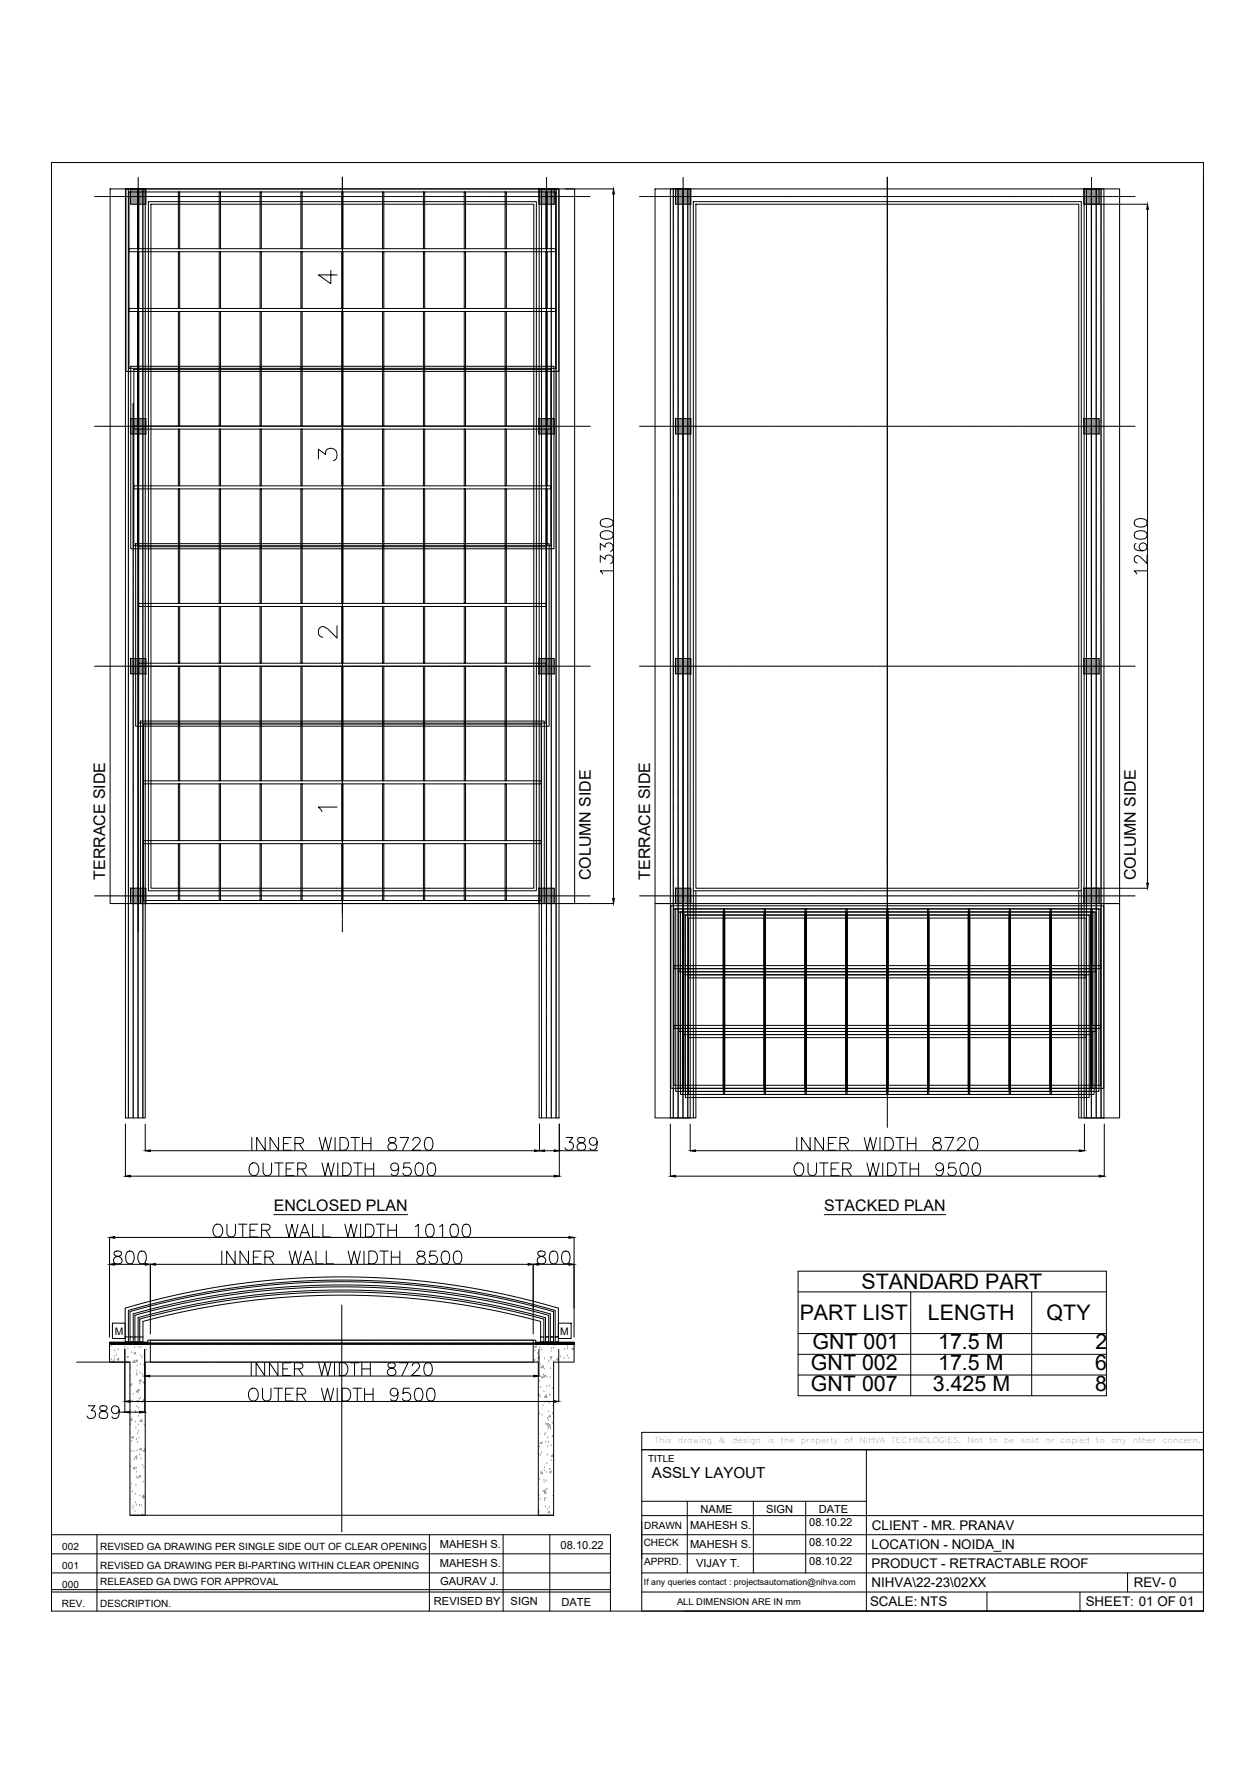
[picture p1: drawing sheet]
<svg xmlns="http://www.w3.org/2000/svg" width="420mm" height="594mm" viewBox="0 0 420 594" stroke-linecap="round" stroke-linejoin="round" font-family="sans-serif">
<defs><g id="words">
<text font-size="8.4" x="105.8" y="96.3">4</text>
<g font-size="7.9">
<text x="105.8" y="155.6">3</text>
<text x="105.8" y="215.2">2</text>
</g>
<g font-size="7.2">
<text x="288.7" y="432">STANDARD PART</text>
<text x="267.9" y="442.4">PART LIST</text>
<text x="310.9" y="442.4">LENGTH</text>
<text x="350.7" y="442.3">QTY</text>
<text x="272.2" y="452.1">GNT 001</text>
<text x="314.3" y="452">17.5 M</text>
<text x="367" y="452">2</text>
<text x="271.7" y="459.1">GNT 002</text>
<text x="314.3" y="459">17.5 M</text>
<text x="367" y="459">6</text>
<text x="271.7" y="466">GNT 007</text>
<text x="312.6" y="465.9">3.425 M</text>
<text x="367" y="465.9">8</text>
</g>
<g font-size="5.3">
<text x="35.2" y="294.8" transform="rotate(-90 35.2 294.8)">TERRACE SIDE</text>
<text x="198" y="294.9" transform="rotate(-90 198 294.9)">COLUMN SIDE</text>
<text x="217.8" y="294.8" transform="rotate(-90 217.8 294.8)">TERRACE SIDE</text>
<text x="380.6" y="294.9" transform="rotate(-90 380.6 294.9)">COLUMN SIDE</text>
<text x="91.7" y="405.9">ENCLOSED PLAN</text>
<text x="276.2" y="405.9">STACKED PLAN</text>
</g>
<text font-size="5.1" x="218.5" y="495.2">ASSLY LAYOUT</text>
<g font-size="4.5">
<text x="292.2" y="512.6">CLIENT - MR. PRANAV</text>
<text x="292" y="519">LOCATION - NOIDA_IN</text>
<text x="292" y="525.4">PRODUCT - RETRACTABLE ROOF</text>
<text x="292" y="531.8">NIHVA\22-23\02XX</text>
<text x="379.9" y="531.7">REV- 0</text>
<text x="291.5" y="538.2">SCALE: NTS</text>
<text x="363.8" y="538.2">SHEET: 01 OF 01</text>
</g>
<text font-size="4.4" x="105.8" y="273">1</text>
<g font-size="3.7">
<text x="234.7" y="506.9">NAME</text>
<text x="256.7" y="506.9">SIGN</text>
<text x="274.3" y="506.9">DATE</text>
<text x="231.2" y="512.3">MAHESH S.</text>
<text x="271.1" y="511.5">08.10.22</text>
<text x="147.4" y="518.7">MAHESH S.</text>
<text x="187.8" y="518.9">08.10.22</text>
<text x="231.2" y="518.7">MAHESH S.</text>
<text x="271.1" y="517.9">08.10.22</text>
<text x="147.4" y="525.1">MAHESH S.</text>
<text x="233.2" y="525.2">VIJAY T.</text>
<text x="271.1" y="524.3">08.10.22</text>
<text x="147.4" y="531">GAURAV J.</text>
<text x="145.4" y="537.9">REVISED BY</text>
<text x="171.1" y="537.9">SIGN</text>
<text x="188.2" y="538">DATE</text>
</g>
<g font-size="3.5">
<text x="38.4" y="447.3">M</text>
<text x="187.7" y="447.3">M</text>
</g>
<g font-size="3.4">
<text x="215.9" y="512.4">DRAWN</text>
<text x="20.9" y="519.2">002</text>
<text x="33.5" y="519.2">REVISED GA DRAWING PER SINGLE SIDE OUT OF CLEAR OPENING</text>
<text x="215.7" y="518.1">CHECK</text>
<text x="20.9" y="525.6">001</text>
<text x="33.5" y="525.6">REVISED GA DRAWING PER BI-PARTING WITHIN CLEAR OPENING</text>
<text x="215.9" y="524.4">APPRD.</text>
<text x="20.9" y="532">000</text>
<text x="33.5" y="531.1">RELEASED GA DWG FOR APPROVAL</text>
<text x="20.8" y="538.5">REV.</text>
<text x="33.6" y="538.4">DESCRIPTION.</text>
</g>
<text font-size="3.3" x="217.2" y="489.9">TITLE</text>
<text font-size="3.1" x="226.9" y="537.7">ALL DIMENSION ARE IN mm</text>
<text font-size="2.9" x="215.8" y="531.1">If any queries contact : projectsautomation@nihva.com</text>
<g font-size="2.7">
<text x="219.3" y="483.5">This</text>
<text x="227.1" y="483.5">drawing</text>
<text x="240.7" y="483.5">&amp;</text>
<text x="245.3" y="483.5">design</text>
<text x="257" y="483.5">is</text>
<text x="261.5" y="483.5">the</text>
<text x="268.3" y="483.5">property</text>
<text x="282.9" y="483.5">of</text>
<text x="287.9" y="483.5">NIHVA</text>
<text x="298.6" y="483.5">TECHNOLOGIES.</text>
<text x="324.2" y="483.5">Not</text>
<text x="331.4" y="483.5">to</text>
<text x="336.4" y="483.5">be</text>
<text x="342.1" y="483.5">sold</text>
<text x="350.2" y="483.5">or</text>
<text x="355.4" y="483.5">copied</text>
<text x="367.2" y="483.5">to</text>
<text x="372.3" y="483.5">any</text>
<text x="379.5" y="483.5">other</text>
<text x="389.5" y="483.5">concern.</text>
</g>
</g></defs>
<!-- layer: 0 -->
<g fill="#939598" stroke="#939598" stroke-width=".34">
<path d="M43.7 297.6l5.2 5.2v-5.2zM43.7 297.6l5.2 5.2h-5.2z"/>
<path d="M180.6 297.6l5.1 5.2v-5.2zM180.6 297.6l5.1 5.2h-5.1z"/>
<path d="M43.7 63.3l5.2 5.1v-5.1zM43.7 63.3l5.2 5.1h-5.2z"/>
<path d="M180.6 63.3l5.1 5.1v-5.1zM180.6 63.3l5.1 5.1h-5.1z"/>
<path d="M180.6 140.3l5.1 5.1v-5.1zM180.6 140.3l5.1 5.1h-5.1z"/>
<path d="M180.6 220.6l5.1 5.2v-5.2zM180.6 220.6l5.1 5.2h-5.1z"/>
<path d="M43.7 140.3l5.2 5.1v-5.1zM43.7 140.3l5.2 5.1h-5.2z"/>
<path d="M43.7 220.6l5.2 5.2v-5.2zM43.7 220.6l5.2 5.2h-5.2z"/>
<path d="M226.3 297.6l5.1 5.2v-5.2zM226.3 297.6l5.1 5.2h-5.1z"/>
<path d="M363.1 297.6l5.2 5.2v-5.2zM363.1 297.6l5.2 5.2h-5.2z"/>
<path d="M226.3 63.3l5.1 5.1v-5.1zM226.3 63.3l5.1 5.1h-5.1z"/>
<path d="M363.1 63.3l5.2 5.1v-5.1zM363.1 63.3l5.2 5.1h-5.2z"/>
<path d="M363.1 140.3l5.2 5.1v-5.1zM363.1 140.3l5.2 5.1h-5.2z"/>
<path d="M363.1 220.6l5.2 5.2v-5.2zM363.1 220.6l5.2 5.2h-5.2z"/>
<path d="M226.3 140.3l5.1 5.1v-5.1zM226.3 140.3l5.1 5.1h-5.1z"/>
<path d="M226.3 220.6l5.1 5.2v-5.2zM226.3 220.6l5.1 5.2h-5.1z"/>
</g>
<g fill="none" stroke="#000" stroke-width=".34">
<path d="M17.2 54.5h386v485.3h-386zM403.2 59.6h.1M403.2 59.6v113.8M36.9 63.3h155.6v239.5h-155.6zM42 63.3h6.7v311.3h-6.7zM43.7 63.3h5.2v5.1h-5.2zM49.7 67.6h130v230.9h-130zM50.6 68.4h128.2v229.2h-128.2zM180.6 63.3h5.1v5.1h-5.1zM180.6 63.3h6.7v311.3h-6.7zM189.3 63.3h16.3M205.6 65v236"/>
<path d="M219.5 63.3h155.6v239.5h-155.6zM224.6 63.3h6.7v311.3h-6.7zM226.3 63.3h5.1v5.1h-5.1zM232.3 67.6h130v230.9h-130zM233.2 68.4h128.2v229.2h-128.2zM363.1 63.3h5.2v5.1h-5.2zM363.2 63.3h6.7v311.3h-6.7zM363.5 68.4h21M384.5 70.1v225.8M403.2 87.6h.1M403.2 102.7h.1M403.2 130.7h.1"/>
<path d="M43.7 140.3h5.2v5.1h-5.2zM180.6 140.3h5.1v5.1h-5.1zM226.3 140.3h5.1v5.1h-5.1zM363.1 140.3h5.2v5.1h-5.2zM403.2 144.9h.1M201.3 178.4a3.3 3.3 0 0 1 3.9 0 1.39 1.39 0 0 1-.6 2.1 3.5 3.5 0 0 1-3.3-.4l-.2-.6zM201.3 174.4a3.3 3.3 0 0 1 3.9 0 1.4 1.4 0 0 1-.6 2 3.5 3.5 0 0 1-3.3-.4l-.2-.6zM380.2 178.4a3.3 3.3 0 0 1 3.9 0 1.37 1.37 0 0 1-.6 2.1 3.5 3.5 0 0 1-3.3-.4l-.2-.6zM380.2 174.4a3.3 3.3 0 0 1 3.9 0 1.39 1.39 0 0 1-.6 2 3.5 3.5 0 0 1-3.3-.4l-.2-.6zM403.2 173.4h.1M201.1 188.4v-2.2l1.7 1.2a1.37 1.37 0 0 1 1.5-1.5 1.37 1.37 0 0 1 1.1 1.9l-.2 .6-.6 .4M201.1 184.3v-2.2l1.7 1.2a1.37 1.37 0 0 1 1.5-1.4 1.37 1.37 0 0 1 1.1 1.8l-.2 .6-.6 .4"/>
<path d="M205.4 191.3h-4.3l.8 1M380.7 182.1a1.23 1.23 0 0 0-.7 1.2 1.23 1.23 0 0 0 .9 1 3.1 3.1 0 0 0 3.2-.4 1.33 1.33 0 0 0-.6-1.9 1.33 1.33 0 0 0-1.8 .9 1.33 1.33 0 0 0 1.2 1.6M384.3 191.3h-4.3l.9 1M384.3 186v2.8l-2-2a1.33 1.33 0 0 0-1.9-.4l-.4 .6v.8l.4 .6 .7 .2M43.7 220.6h5.2v5.2h-5.2zM180.6 220.6h5.1v5.2h-5.1zM226.3 220.6h5.1v5.2h-5.1zM363.1 220.6h5.2v5.2h-5.2zM43.7 297.6h5.2v5.2h-5.2zM180.6 297.6h5.1v5.2h-5.1zM226.3 297.6h5.1v5.2h-5.1zM232.3 298.5v76.1"/>
<path d="M233.2 298.5v76.1h-13.7v-71.8h155.6v71.8h-13.7v-76.1M362.3 298.5v76.1M363.1 297.6h5.2v5.2h-5.2zM363.5 297.6h21M189.3 302.8h16.3M42 376.6v17.5M48.7 376.6v9M180.8 376.6v9M187.4 376.6v17.5M224.6 376.6v17.5M231.3 376.6v9M363.3 376.6v9"/>
<path d="M370 376.6v17.5M43.7 394.1h142M50.4 385.6h128.6M83.9 390.3a1.58 1.58 0 0 1 1.8-.6 1.58 1.58 0 0 1 1 1.6 1.88 1.88 0 0 1-.4 2 1.88 1.88 0 0 1-2 .4 2.67 2.67 0 0 1-.4-3.4zM84.4 381.1v4.3M88.1 389.7v3a1.44 1.44 0 0 0 1.5 1.2 1.44 1.44 0 0 0 1.4-1.2v-3M88.9 381.1v4.3l-2.9-4.3v4.3M92 389.7h2.9M93.3 381.1v4.3l-2.8-4.3v4.3M93.4 389.7v4.2M95 383.2h1.6M95.9 391.7h1.6"/>
<path d="M97.6 381.1h-2.6v4.3h2.6M98.5 389.7h-2.6v4.2h2.6M98.8 383.2l2.5-.2a.98 .98 0 0 0 0-1.7l-2.5-.2v4.3M99.7 391.7l2.5-.2a1 1 0 0 0 0-1.6l-2.5-.2v4.2M100.3 383.2l1.4 2.2M101.2 391.7l1.4 2.2M107 381.1l1 4.3 1-4.3 1 4.3 1.1-4.3M107.9 389.7l1 4.2 1-4.2 1 4.2 1.1-4.2M112.3 381.1v4.3M113.2 389.7v4.2M113.9 381.1h1.4a2.29 2.29 0 0 1 1.5 2.2 2.29 2.29 0 0 1-1.5 2.1h-1.4zM114.8 389.7h1.4a2.28 2.28 0 0 1 1.5 2.1 2.28 2.28 0 0 1-1.5 2.1h-1.4z"/>
<path d="M117.6 381.1h2.8M118.5 389.7h2.8M119 381.1v4.3M119.9 389.7v4.2M121.4 383.2h2.9M121.4 381.1v4.3M122.3 391.7h2.9M122.3 389.7v4.2M124.3 381.1v4.3M125.2 389.7v4.2M130.4 381.3a.87 .87 0 0 0 .4 1.5 1.76 1.76 0 0 1 2 1.8 1.49 1.49 0 0 1-1.6 .9 1.49 1.49 0 0 1-1.2-1.5 1.99 1.99 0 0 1 2-1.2 .87 .87 0 0 0 .4-1.5l-.6-.2zM133.6 391.1a1.33 1.33 0 0 1-1.9 1.1 1.33 1.33 0 0 1-.5-2.1 1.33 1.33 0 0 1 2.1 .2 3.8 3.8 0 0 1-.4 3.4 1.26 1.26 0 0 1-1.8-.4"/>
<path d="M134.1 381.1h2.8l-2 4.3M137.4 389.7h-2l-.2 1.8a1.51 1.51 0 0 1 2.3 0 1.51 1.51 0 0 1-.3 2.2 1.51 1.51 0 0 1-2.2-.6M138.3 382.2l.4-.9 1.3-.2a1.05 1.05 0 0 1 .6 1.7l-2.5 2.6h2.9M139.7 389.9a1.39 1.39 0 0 1 2 .6 3.6 3.6 0 0 1-.4 3.2 1.4 1.4 0 0 1-2.1-.6 3.5 3.5 0 0 1 .5-3.2zM142.8 381.3a1.39 1.39 0 0 1 2 .6 3.5 3.5 0 0 1-.4 3.3 1.4 1.4 0 0 1-2-.6 3.5 3.5 0 0 1 .4-3.3zM143.7 389.9a1.39 1.39 0 0 1 2.1 .6 3.5 3.5 0 0 1-.4 3.2 1.39 1.39 0 0 1-2.1-.6 3.5 3.5 0 0 1 .4-3.2zM182.5 385.6h3.2M187.4 385.6h12.8M189.7 381.1h2.2l-1.2 1.7a1.37 1.37 0 0 1 1.5 1.5 1.37 1.37 0 0 1-1.9 1.1l-.6-.2-.4-.6M193.8 381.3a.87 .87 0 0 0 .4 1.5 1.76 1.76 0 0 1 2 1.8 1.49 1.49 0 0 1-1.7 .9 1.49 1.49 0 0 1-1.1-1.5 1.99 1.99 0 0 1 2-1.2 .87 .87 0 0 0 .4-1.5l-.6-.2zM200.1 382.6a1.33 1.33 0 0 1-1.8 1.1 1.33 1.33 0 0 1-.6-2.1 1.33 1.33 0 0 1 2.2 .1 3.9 3.9 0 0 1-.4 3.5 1.26 1.26 0 0 1-1.9-.4M226.3 394.1h142"/>
<path d="M233 385.6h128.6M266.5 390.3a1.58 1.58 0 0 1 1.8-.6 1.58 1.58 0 0 1 1 1.6 1.88 1.88 0 0 1-.4 2 1.88 1.88 0 0 1-2 .4 2.66 2.66 0 0 1-.4-3.4zM267 381.1v4.3M270.7 389.7v3a1.44 1.44 0 0 0 1.5 1.2 1.44 1.44 0 0 0 1.4-1.2v-3M271.4 381.1v4.3l-2.8-4.3v4.3M274.6 389.7h2.8M275.9 381.1v4.3l-2.8-4.3v4.3M276 389.7v4.2M277.5 383.2h1.7M278.5 391.7h1.6M280.2 381.1h-2.7v4.3h2.7M281.1 389.7h-2.6v4.2h2.6"/>
<path d="M281.4 383.2l2.5-.2a.99 .99 0 0 0 0-1.7l-2.5-.2v4.3M282.3 391.7l2.5-.2a.98 .98 0 0 0 0-1.6l-2.5-.2v4.2M282.8 383.2l1.5 2.2M283.8 391.7l1.4 2.2M289.6 381.1l1 4.3 1-4.3 1 4.3 1-4.3M290.5 389.7l1 4.2 1-4.2 1 4.2 1.1-4.2M294.9 381.1v4.3M295.8 389.7v4.2M296.5 381.1h1.4a2.28 2.28 0 0 1 1.5 2.2 2.28 2.28 0 0 1-1.5 2.1h-1.4zM297.4 389.7h1.4a2.29 2.29 0 0 1 1.5 2.1 2.29 2.29 0 0 1-1.5 2.1h-1.4zM300.2 381.1h2.8M301.1 389.7h2.8"/>
<path d="M301.6 381.1v4.3M302.5 389.7v4.2M304 383.2h2.9M304 381.1v4.3M304.9 391.7h2.9M304.9 389.7v4.2M306.9 381.1v4.3M307.8 389.7v4.2M313 381.3a.86 .86 0 0 0 .4 1.5 1.78 1.78 0 0 1 2 1.8 1.49 1.49 0 0 1-1.7 .9 1.49 1.49 0 0 1-1.1-1.5 2 2 0 0 1 2-1.2 .87 .87 0 0 0 .4-1.5l-.6-.2zM316.1 391.1a1.33 1.33 0 0 1-1.8 1.1 1.33 1.33 0 0 1-.5-2.1 1.33 1.33 0 0 1 2.1 .2 3.9 3.9 0 0 1-.4 3.4 1.26 1.26 0 0 1-1.8-.4M316.6 381.1h2.9l-2 4.3M320 389.7h-2l-.2 1.8a1.51 1.51 0 0 1 2.2-.1 1.51 1.51 0 0 1-.2 2.3 1.51 1.51 0 0 1-2.2-.6"/>
<path d="M320.9 382.2l.4-.9 1.2-.2a1.05 1.05 0 0 1 .7 1.7l-2.5 2.6h2.9M322.2 389.9a1.4 1.4 0 0 1 2.1 .6 3.5 3.5 0 0 1-.4 3.2 1.39 1.39 0 0 1-2.1-.6 3.5 3.5 0 0 1 .4-3.2zM325.4 381.3a1.4 1.4 0 0 1 2 .6 3.5 3.5 0 0 1-.4 3.3 1.39 1.39 0 0 1-2-.6 3.6 3.6 0 0 1 .4-3.3zM326.3 389.9a1.39 1.39 0 0 1 2 .6 3.5 3.5 0 0 1-.4 3.2 1.4 1.4 0 0 1-2-.6 3.5 3.5 0 0 1 .4-3.2zM36.7 414.6v33.4M38.4 414.6h152.2M38.4 419.4a.86 .86 0 0 0 .5 1.4 1.76 1.76 0 0 1 2 1.9 1.49 1.49 0 0 1-1.7 .8 1.49 1.49 0 0 1-1.2-1.5 1.98 1.98 0 0 1 2.1-1.2 .87 .87 0 0 0 .4-1.4l-.6-.2zM42.7 419.4a1.39 1.39 0 0 1 2.1 .6 3.6 3.6 0 0 1-.4 3.3 1.4 1.4 0 0 1-2.1-.6 3.5 3.5 0 0 1 .4-3.3zM46.8 419.4a1.4 1.4 0 0 1 2 .6 3.5 3.5 0 0 1-.4 3.3 1.39 1.39 0 0 1-2-.6 3.6 3.6 0 0 1 .4-3.3zM71.8 410.8a1.57 1.57 0 0 1 1.8-.6 1.57 1.57 0 0 1 1 1.6 1.87 1.87 0 0 1-.4 2 1.87 1.87 0 0 1-2 .5 2.66 2.66 0 0 1-.4-3.5zM74.3 419.2v4.3M76 410.2v3a1.44 1.44 0 0 0 1.5 1.3 1.44 1.44 0 0 0 1.4-1.3v-3"/>
<path d="M78.8 419.2v4.3l-2.9-4.3v4.3M79.9 410.2h2.9M81.3 410.2v4.3M83.3 419.2v4.3l-2.9-4.3v4.3M83.8 412.2h1.6M86.4 410.2h-2.6v4.3h2.6M87.5 419.2h-2.6v4.3h2.6M87.6 412.2l2.5-.2a1 1 0 0 0 0-1.6l-2.5-.2v4.3M89.1 412.2l1.4 2.3M91.7 407h44.9M95.8 410.2l1 4.3 1-4.3 1 4.3 1.1-4.3M96.9 419.2l1 4.3 1-4.3 1.1 4.3 1-4.3"/>
<path d="M100.5 414.5l1.6-4.3 1.6 4.3M101.1 413h2M104.7 410.2v4.3h2.5M105.9 419.2v4.3h2.4M108.2 410.2v4.3h2.4M109.3 419.2v4.3h2.5M115.5 410.2l1.1 4.3 1-4.3 1 4.3 1-4.3M116.6 419.2l1.1 4.3 1-4.3 1 4.3 1-4.3M120.8 410.2v4.3M122 419.2v4.3M122.5 410.2h1.4a2.28 2.28 0 0 1 1.5 2.1 2.28 2.28 0 0 1-1.5 2.2h-1.4zM123.6 419.2h1.4a2.28 2.28 0 0 1 1.5 2.1 2.28 2.28 0 0 1-1.5 2.2h-1.4z"/>
<path d="M126.1 410.2h2.9M127.2 419.2h2.9M127.6 410.2v4.3M128.7 419.2v4.3M130 412.2h2.8M130 410.2v4.3M131.1 419.2v4.3M132.8 410.2v4.3M134 419.2v4.3M139.1 411l1.1-.8v4.3M140.1 419.4a.87 .87 0 0 0 .4 1.4 1.78 1.78 0 0 1 2 1.9 1.49 1.49 0 0 1-1.7 .8 1.49 1.49 0 0 1-1.1-1.5 1.98 1.98 0 0 1 2-1.2 .86 .86 0 0 0 .4-1.4l-.6-.2zM143.2 410.4a1.39 1.39 0 0 1 2.1 .6 3.5 3.5 0 0 1-.4 3.3 1.39 1.39 0 0 1-2.1-.7 3.5 3.5 0 0 1 .4-3.2z"/>
<path d="M146.2 419.2h-2.1l-.2 1.8a1.52 1.52 0 0 1 2.3 0 1.52 1.52 0 0 1-.3 2.3 1.52 1.52 0 0 1-2.2-.6M147.3 411l1-.8v4.3M148.4 419.4a1.39 1.39 0 0 1 2.1 .6 3.6 3.6 0 0 1-.4 3.3 1.4 1.4 0 0 1-2.1-.6 3.5 3.5 0 0 1 .4-3.3zM151.4 410.4a1.39 1.39 0 0 1 2 .6 3.6 3.6 0 0 1-.4 3.3 1.4 1.4 0 0 1-2-.7 3.5 3.5 0 0 1 .4-3.2zM152.5 419.4a1.4 1.4 0 0 1 2 .6 3.5 3.5 0 0 1-.4 3.3 1.39 1.39 0 0 1-2-.6 3.6 3.6 0 0 1 .4-3.3zM155.4 410.4a1.4 1.4 0 0 1 2.1 .6 3.5 3.5 0 0 1-.4 3.3 1.39 1.39 0 0 1-2.1-.7 3.6 3.6 0 0 1 .4-3.2zM180.4 419.4a.87 .87 0 0 0 .4 1.4 1.78 1.78 0 0 1 2 1.9 1.49 1.49 0 0 1-1.6 .8 1.49 1.49 0 0 1-1.2-1.5 1.96 1.96 0 0 1 2-1.2 .87 .87 0 0 0 .4-1.4l-.6-.2zM184.7 419.4a1.4 1.4 0 0 1 2 .6 3.5 3.5 0 0 1-.4 3.3 1.39 1.39 0 0 1-2-.6 3.5 3.5 0 0 1 .4-3.3zM188.8 419.4a1.39 1.39 0 0 1 2 .6 3.5 3.5 0 0 1-.4 3.3 1.39 1.39 0 0 1-2-.6 3.5 3.5 0 0 1 .4-3.3zM192.3 414.6v33.4M276.2 407h40.7M38.4 423.6h10.3"/>
<path d="M50.4 423.6v23.4M52.1 423.6h124.8M84.9 421.2h1.6M88.8 421.2l2.4-.2a.98 .98 0 0 0 0-1.6l-2.4-.2v4.3M90.2 421.2l1.4 2.3M101.6 423.5l1.6-4.3 1.6 4.3M102.2 422h2M131.1 421.2h2.9M178.7 423.6v23.4M180.4 423.6h10.2M267.4 425.9h103.3v41.8h-103.3zM267.4 432.9h103.3"/>
<path d="M305.1 432.9v34.8M345.7 432.9v34.8M25.7 456.4h17.8M36.7 450.1h12.8v.3h-12.8zM36.7 450.1h.1M36.7 450.3h.1M36.7 450.4h.1M36.7 450.2h.1M36.8 450.1h.1M36.8 450.3h.1M36.8 450.1h-.1M36.8 450.4h.1"/>
<path d="M36.8 450.2h.1M36.8 450.1v.2M36.9 450.1h.1M36.9 450.1h-.1M36.9 450.3h.1M36.9 450.2l-.2 .1M36.9 450.1l-.2 .2M36.9 450.2h.1M36.9 450.4h.1M37 450.1h.1M37 450.1l-.1 .2M37 450.3h.1"/>
<path d="M37 450.3h-.1M37 450.2h.1M37 450.4h.1M37 450.1l-.3 .3M37.1 450.2h.1M37.1 450.4h.1M37.1 450.3l-.1 .1M37.1 450.3h.1M37.1 450.1h.1M37.1 450.2h-.1M37.1 450.1l-.4 .3M37.2 450.1h.1"/>
<path d="M37.2 450.4h-.1M37.2 450.4h.1M37.2 450.2h.1M37.2 450.3h-.1M37.2 450.3h.1M37.2 450.1h-.1M37.2 450.2l.2-.1-.4 .3M37.3 450.3h.1M37.3 450.1l-.4 .3M37.3 450.1h.1M37.3 450.2h.1M37.3 450.4h.1"/>
<path d="M37.3 450.1l-.1 .1M37.3 450.2l-.2 .1M37.4 450.1h.1M37.4 450.3h.1M37.4 450.2h.1M37.4 450.4h.1M37.4 450.1l-.3 .3M37.4 450.3l-.2 .1M37.5 450.3h.1M37.5 450.1l-.4 .3M37.5 450.1h.1M37.5 450.2h.1"/>
<path d="M37.5 450.4h.1M37.5 450.2l-.2 .2M37.6 450.2h.1M37.6 450.1h.1M37.6 450.3h.1M37.6 450.1h-.1M37.6 450.2l-.2 .1M37.6 450.4h.1M37.6 450.1l-.4 .3M37.7 450.2h.1M37.7 443.4h4.2v5.1h-4.2zM37.7 450.4h.1"/>
<path d="M37.7 450.1l-.3 .3M37.7 450.1h.1M37.7 450.3h.1M37.8 450.2h.1M37.8 450.4h-.1M37.8 450.4h.1M37.8 450.1h-.2M37.8 450.2l-.3 .2M37.8 450.1h.1M37.8 450.1l-.1 .2M37.8 450.3h.1M37.8 450.1l-.1 .1"/>
<path d="M37.8 450.3l-.2 .1M37.9 450.2h.1M37.9 450.4h.1M37.9 450.2l-.4 .2M37.9 450.1h-.1M37.9 450.1h.1M37.9 450.3h.1M37.9 450.1l-.3 .3M38 450.3l-.2 .1M38 450.2h.1M38 450.4h.1M38 450.3v.1"/>
<path d="M38 450.3h.1M38 450.1l-.1 .1M38 450.1h.1M38.1 450.2h-.1M38.1 450.3h.1M38.1 450.1h.1M38.1 450.3h-.1M38.1 450.4h.1M38.1 450.1l-.3 .3M38.1 450.2h.1M38.2 450.1h.1M38.2 450.3h.1"/>
<path d="M38.2 450.3h-.1M38.2 450.1l-.4 .3M38.2 450.2h.1M38.2 450.4h.1M38.2 450.1l-.1 .1M38.2 450.2l-.2 .2M38.3 450.2h-.1M38.3 450.1h.1M38.3 450.3h.1M38.3 450.1l-.3 .3M38.3 450.2h.1M38.3 450.2l-.1 .2"/>
<path d="M38.4 450.4h.1M38.4 450.1h-.1M38.4 450.3h-.1M38.4 450.3h.1M38.4 450.1v.1M38.4 450.1l-.3 .3M38.4 450.1h.1M38.4 450.2h.1M38.4 450.1v.3M38.5 450.1h.1M38.5 450.2h.1M38.5 450.4h.1"/>
<path d="M38.5 450.3h.1M38.5 450.2l-.1 .2M38.6 450.1l-.4 .3M38.6 450.4h.1M38.6 450.2h.1M38.6 450.1h.1M38.6 450.3h.1M38.6 450.1l-.3 .3M38.7 450.4l.2-.3-.4 .3M38.7 450.1h.1M38.7 450.3h.1M38.7 450.2h.1"/>
<path d="M38.7 450.4h.1M38.7 450.2l-.3 .2M38.7 450.1l-.1 .1M38.8 450.3h.1M38.8 450.1l-.3 .2M38.8 450.1h-.1M38.8 450.1h.1M38.8 450.3l-.3 .1M38.8 450.2h.1M38.8 450.3l-.1 .1M38.8 450.2l-.1 .1M38.8 450.4h.1"/>
<path d="M38.9 450.3h.1M38.9 450.1h.1M38.9 450.2h-.1M38.9 450.4h.1M38.9 450.2h.1M39 450.3h.1M39 450.1l-.1 .1M39 450.1l-.1 .3M39 450.1h.1M39 450.2h.1M39 450.4h.1M39.1 450.1l-.3 .2"/>
<path d="M39.1 450.4h.1M39.1 450.1h.1M39.1 450.3h.1M39.1 450.2h.1M39.2 450.1h.1M39.2 450.4h-.1M39.2 450.2h.1M39.2 450.4h.1M39.2 450.1l-.4 .3M39.2 450.1l-.3 .3M39.2 450.3l-.2 .1M39.2 450.3h.1"/>
<path d="M39.3 450.1h.1M39.3 450.1l-.3 .3M39.3 450.2h.1M39.3 450.4h.1M39.3 450.3h.1M39.4 450.1h.1M39.4 450.2l-.3 .2M39.4 450.1l-.2 .1M39.4 450.2h.1M39.4 450.4h.1M39.4 450.3h.1M39.4 450.1l-.3 .3"/>
<path d="M39.5 450.1h.1M39.5 450.3h.1M39.5 450.4h.1M39.5 450.2h.1M39.5 450.1l-.1 .1M39.5 450.1v.2M39.5 450.1l-.2 .2M39.6 450.2l-.4 .2M39.6 450.1h.1M39.6 450.3h.1M39.6 450.2h.1M39.6 450.4h.1"/>
<path d="M39.6 450.1l-.3 .3M39.7 450.2h.1M39.7 450.4h.1M39.7 450.1h.1M39.7 450.3h.1M39.7 450.3l-.2 .1M39.7 450.1l-.4 .3M39.8 450.1h.1M39.8 450.2h.1M39.8 450.4h.1M39.8 450.3l-.1 .1M39.8 450.3h.1"/>
<path d="M39.8 450.2h-.1M39.9 450.4h.1M39.9 450.2h.1M39.9 450.1l-.4 .3M39.9 450.1h.1M39.9 450.2l.2-.1-.4 .3M39.9 450.3h.1M39.9 450.1l-.3 .3M40 450.1h.1M40 450.2h.1M40 450.4h.1M40 450.1l-.1 .1"/>
<path d="M40 450.2l-.2 .1M40 450.3h.1M40 450.2v.1M40.1 450.1h.1M40.1 450.3h.1M40.1 450.2h.1M40.1 450.4h.1M40.1 450.1l-.3 .3M40.1 450.3l-.2 .1M40.2 450.3l-.1 .1M40.2 450.3h.1M40.2 450.1l-.4 .3"/>
<path d="M40.2 450.1h-.1M40.2 450.1h.1M40.2 450.2h.1M40.2 450.4h.1M40.2 450.2l-.2 .2M40.3 450.2h.1M40.3 450.1h.1M40.3 450.3h.1M40.3 450.1h-.1M40.3 450.2l-.3 .2M40.3 450.4h.1M40.3 450.3h-.1"/>
<path d="M40.3 450.1l-.4 .3M40.4 450.2h.1M40.4 450.4h.1M40.4 450.1l-.1 .1M40.4 450.1h.1M40.4 450.3h.1M40.4 450.2l-.2 .2M40.4 450.1h-.1M40.5 450.2l-.1 .1M40.5 450.4h.1M40.5 450.3h.1M40.5 450.1h.1"/>
<path d="M40.5 450.3l-.2 .1M40.5 450.2h.1M40.6 450.1l-.4 .3M40.6 450.2l-.1 .1M40.6 450.2h.1M40.6 450.4h.1M40.6 450.1h.1M40.6 450.3h.1M40.7 450.3l-.2 .1M40.7 450.1h.1M40.7 450.3h.1M40.7 450.2l-.2 .2"/>
<path d="M40.7 450.2h.1M40.7 450.4h.1M40.7 450.3v.1M40.7 450.1l-.4 .3M40.7 450.1l-.1 .1M40.8 450.1h.1M40.8 450.3h.1M40.8 450.4h.1M40.8 450.1l-.4 .3M40.8 450.2h.1M40.9 450.1h.1M40.9 450.3h.1"/>
<path d="M40.9 450.2h.1M40.9 450.1l-.1 .1M40.9 450.3l-.2 .1M40.9 450.4h.1M40.9 450.1l-.4 .3M40.9 450.2l-.2 .1M41 450.1h.1M41 450.3l-.2 .1M41 450.3h.1M41 450.1l-.4 .3M41 450.2h.1M41 450.2l-.1 .2"/>
<path d="M41 450.4h.1M41.1 450.1l-.3 .2M41.1 450.3h-.1M41.1 450.1h.1M41.1 450.3h.1M41.1 450.1v.1M41.1 450.2h.1M41.1 450.4h.1M41.1 450.1v.3M41.2 450.1l-.2 .1M41.2 450.1h.1M41.2 450.2h.1"/>
<path d="M41.2 450.4h.1M41.2 450.3h.1M41.2 450.2l-.1 .2M41.3 450.1h.1M41.3 450.3h.1M41.3 450.4h.1M41.3 450.2h.1M41.3 450.1l-.4 .3M41.3 450.1l-.1 .1M41.4 450.1h.1M41.4 450.3h.1M41.4 450.4h.1"/>
<path d="M41.4 450.1l-.2 .2M41.4 450.1l-.3 .3M41.4 450.2v.1M41.4 450.2h.1M41.5 450.1h.1M41.5 450.3l-.3 .1M41.5 450.1l-.3 .2M41.5 450.2h.1M41.5 450.4h.1M41.6 450.3h.1M41.6 450.2l-.2 .2M41.6 450.1h.1"/>
<path d="M41.6 450.4h.1M41.6 450.2h.1M41.6 450.1l-.3 .3M41.7 450.2h.1M41.7 450.1l-.3 .3M41.7 450.1l-.1 .3M41.7 450.1h.1M41.7 450.3h.1M41.7 450.4h.1M41.8 450.1l-.3 .2M41.8 450.2h.1M41.8 450.4h.1"/>
<path d="M41.8 450.1h.1M41.8 450.3h.1M41.8 449.8h6.7v.3h-6.7zM41.8 452.1v21.1h-1.7M41.8 450.1v.2M41.8 450.3l-.2 .1M41.9 450.4h-.1M41.9 450.2h.1M41.9 450.4h.1M41.9 450.1l-.5 .3M41.9 450.1l-.2 .2M41.9 450.1h.1"/>
<path d="M41.9 450.3h.1M41.9 448v1.6h1.1v-1.6h-1.1v-9.7a256.6 256.6 0 0 1 145.2 0v9.7h-1.1v-8.9a256.5 256.5 0 0 0-143 0v8.9M42 450.1l-.3 .3M42 450.2h.1M42 450.4h.1M42 450.3h-.1M42 450.1h.1M42 450.1l-.4 .3M42 450.3h.1M42.1 450.1l-.3 .3M42.1 450.1h.1M42.1 450.2h.1"/>
<path d="M42.1 450.4h.1M42.1 450.3h.1M42.2 450.1h.1M42.2 450.3h.1M42.2 450.3h-.1M42.2 450.4h.1M42.2 450.2h.1M42.2 450.1l-.3 .3M42.2 450.1l-.2 .2M42.3 450.4h.1M42.3 450.1h.1M42.3 450.3h.1"/>
<path d="M42.3 450.2h.1M42.3 450.1l-.4 .3M42.3 450.1l-.3 .3M42.3 450.2v.1M42.4 450.2h.1M42.4 450.4h.1M42.4 450.1h-.1M42.4 450.1h.1M42.4 450.3h.1M42.4 450.3l-.2 .1M42.4 450.1l-.3 .3M42.5 450.4h.1"/>
<path d="M42.5 450.3h.1M42.5 450.1h.1M42.6 450.2h.1M42.6 450.1h.1M42.6 450.4h.1M42.6 450.1l-.4 .3M42.6 450.3l-.2 .1M42.6 450.3h.1M42.7 450.1l-.3 .3M42.7 450.2h.1M42.7 450.4h.1M42.7 450.2l-.2 .1"/>
<path d="M42.7 450.1l-.4 .3M42.7 450.1h.1M42.7 450.3h.1M42.7 450.2v.1M42.8 450.1h.1M42.8 450.1l-.3 .2M42.8 450.3h.1M42.8 450.2h.1M42.8 450.4h.1M42.8 450.1l-.4 .3M42.8 450.3l-.2 .1M42.9 450.4h.1"/>
<path d="M42.9 450.3l-.1 .1M42.9 450.3h.1M42.9 450.1l-.1 .1M42.9 450.1h-.1M42.9 450.1h.1M42.9 450.2h.1M42.9 450.2l-.2 .2M42.9 450.1l-.3 .3M43 450.1h.1M43 450.3h.1M43 450.1h-.1M43 450.4h.1"/>
<path d="M43 450.2h.1M43.1 450.1l-.2 .1M43.1 450.1h.1M43.1 450.3h.1M43.1 450.1l-.4 .3M43.1 450.2h-.1M43.1 450.3l-.1 .1M43.1 450.2h.1M43.1 450.4h.1M43.1 450.1l-.3 .3M43.2 450.2l-.1 .1M43.2 450.4h.1"/>
<path d="M43.2 450.3h.1M43.2 450.1h.1M43.2 450.1l-.3 .2M43.2 450.3l-.2 .1M43.2 450.2h.1M43.3 450.1l-.5 .3M43.3 450.3l-.2 .1M43.3 450.1h.1M43.3 450.2l-.1 .1M43.3 450.2h.1M43.3 450.4h.1M43.3 450.3h.1"/>
<path d="M43.3 450.1l-.4 .3M43.4 450.1h.1M43.4 450.3h.1M43.4 450.2l-.3 .2M43.4 450.2h.1M43.4 450.4h.1M43.4 450.1l-.1 .1M43.4 450.1l-.2 .2M43.5 450.1h.1M43.5 450.3h.1M43.5 450.4h.1M43.5 450.2h.1"/>
<path d="M43.6 450.1h.1M43.6 450.3h.1M43.6 448v1.6h1.1v-1.6h-1.1v-8.5a256.5 256.5 0 0 1 141.9 0v8.5h-1.1v-7.7a256.5 256.5 0 0 0-139.8-.1v7.8M43.6 450.1l-.2 .2M43.6 450.2l-.1 .1M43.6 450.1l-.3 .3M43.6 450.3l-.2 .1M43.6 450.2h.1M43.6 450.4h.1M43.6 450.2h-.2M43.7 450.1h.1M43.7 450.1l-.4 .3"/>
<path d="M43.7 450.3h.1M43.7 450.2h.1M43.7 450.2l-.1 .2M43.7 450.4h.1M43.7 450.1l-.3 .3M43.8 450.1h-.1M43.8 450.3h-.2M43.8 450.2h.1M43.8 450.4h.1M43.8 450.1h.1M43.8 450.3l-.1 .1M43.8 450.3h.1"/>
<path d="M43.8 450.1l-.1 .1M43.8 450.1v.2M43.8 450.1l-.3 .3M43.9 450.1h.1M43.9 450.2h.1M43.9 450.4h.1M43.9 450.3h.1M43.9 450.1h-.1M44 450.4h.1M44 450.2h.1M44 450.4h-.1M44 450.1h.1"/>
<path d="M44 450.1l-.4 .3M44 450.1l-.2 .2M44 450.3h.1M44.1 450.4h.1M44.1 450.1l-.4 .3M44.1 450.1l-.2 .2M44.1 450.2v.1M44.1 450.2h.1M44.1 450.3h.1M44.1 450.1h.1M44.2 450.1h.1M44.2 450.3h.1"/>
<path d="M44.2 450.1l-.4 .3M44.2 450.2h.1M44.2 450.4h.1M44.3 450.2l-.2 .2M44.3 450.4h.1M44.3 450.3h.1M44.3 450.1h.1M44.3 450.2h.1M44.3 450.3v.1M44.4 450.4h.1M44.4 450.2h.1M44.4 450.1l-.5 .3"/>
<path d="M44.4 450.1l-.1 .2M44.4 450.1h.1M44.4 450.3h.1M44.5 450.2h.1M44.5 450.4h.1M44.5 450.1h.1M44.5 450.1l-.4 .3M44.5 450.1v.2M44.5 450.3l-.2 .1M44.5 450.3h.1M44.6 450.2h.1M44.6 450.4h.1"/>
<path d="M44.6 450.1l-.4 .3M44.6 450.1l-.2 .1M44.6 450.3h.1M44.6 450.1h.1M44.6 450.1l-.2 .3M44.7 450.2h.1M44.7 450.3h-.1M44.7 450.4h.1M44.7 450.1h.1M44.7 450.1l-.3 .3M44.7 450.3h.1M44.8 450.3h.1"/>
<path d="M44.8 450.1h.1M44.8 450.2h.1M44.8 450.4h.1M44.8 450.1l-.1 .2M44.8 450.1l-.3 .3M44.9 450.2h-.1M44.9 450.1l-.4 .3M44.9 450.1h.1M44.9 450.3h.1M44.9 450.4h.1M44.9 450.2l-.2 .2M44.9 450.2h.1"/>
<path d="M44.9 450.1l-.1 .2M45 450.1h.1M45 450.1l-.4 .3M45 450.3h.1M45 450.2h.1M45 450.2v.1M45 450.4h.1M45.1 450.1h-.1M45.1 450.1h.1M45.1 450.3h.1M45.1 450.3l-.2 .1M45.1 450.1l-.1 .1"/>
<path d="M45.1 450.1l-.4 .3M45.1 450.2h.1M45.1 450.4h.1M45.2 450.3h.1M45.2 450.2h.1M45.2 448v-7.3a256.5 256.5 0 0 1 138.6 0v7.3h-1v-6.5a256.4 256.4 0 0 0-136.5 0v6.5M45.2 448h1.1v1.6h-1.1zM45.2 450.4h.1M45.2 450.1h.1M45.2 450.1l-.4 .3M45.3 450.1h.1M45.3 450.2h.1"/>
<path d="M45.3 450.4h.1M45.3 450.1l-.2 .3M45.3 450.3l-.2 .1M45.3 450.3h.1M45.3 450.1l-.3 .3M45.4 450.1h.1M45.4 450.3h.1M45.4 450.1l-.2 .2M45.4 450.2h.1M45.4 450.4h.1M45.4 450.4h-.1M45.4 450.2l-.2 .1"/>
<path d="M45.4 450.1l-.4 .3M45.5 450.1h.1M45.5 450.1l-.1 .2M45.5 450.3h.1M45.5 450.2h.1M45.5 450.4h.1M45.5 450.1l-.3 .3M45.5 450.3l-.2 .1M45.6 450.3h.1M45.6 450.1l-.2 .1M45.6 450.1h.1M45.6 450.1h-.1"/>
<path d="M45.6 450.2h-.1M45.6 450.4h.1M45.6 450.2h.1M45.6 450.1l-.3 .3M45.7 450.3h.1M45.7 450.1h-.1M45.7 450.1h.1M45.7 450.3h-.1M45.7 450.2h.1M45.7 450.4h.1M45.7 450.1l-.3 .3M45.8 450.2l-.3 .2"/>
<path d="M45.8 450.2h.1M45.8 450.1l-.4 .3M45.8 450.2h-.1M45.8 450.3l-.1 .1M45.8 450.1h.1M45.8 450.3h.1M45.8 450.4h.1M45.8 450.1l-.3 .3M45.9 450.2h.1M45.9 450.4h.1M45.9 450.3h.1M45.9 450.1h.1"/>
<path d="M45.9 450.1l-.1 .2M46 450.1h.1M46 450.2l-.1 .1M46 450.2h.1M46 450.4h.1M46 450.3h.1M46 450.1l-.4 .3M46.1 450.2l-.3 .2M46.1 450.2h.1M46.1 450.4h.1M46.1 450.1l-.4 .3M46.1 450.1h.1"/>
<path d="M46.1 450.3h.1M46.2 450.4h.1M46.2 450.1l-.3 .2M46.2 450.1h.1M46.2 450.3h.1M46.2 450.1h-.1M46.2 450.2h.1M46.2 450.1l-.4 .3M46.2 450.2l-.1 .1M46.3 450.1l-.3 .3M46.3 450.1h-.1M46.3 450.1h.1"/>
<path d="M46.3 450.3h.1M46.3 450.2h.1M46.3 450.4h.1M46.3 450.2h-.2M46.4 450.4h.1M46.4 450.1l-.5 .3M46.4 450.1h.1M46.4 450.1h-.1M46.4 450.3h.1M46.4 450.2h.1M46.4 450.1l-.3 .3M46.4 450.1l-.1 .3"/>
<path d="M46.5 450.2h.1M46.5 450.4h.1M46.5 450.1h.1M46.5 450.3l-.1 .1M46.5 450.3h.1M46.5 450.1l-.1 .1M46.5 450.3l-.2 .1M46.5 450.1v.2M46.6 450.2h.1M46.6 450.4h.1M46.6 450.1h.1M46.6 450.1l-.4 .3"/>
<path d="M46.6 450.3h.1M46.7 450.4h.1M46.7 450.2h.1M46.7 450.4h-.1M46.7 450.1h.1M46.7 450.1l-.1 .1M46.7 450.1l-.2 .2M46.7 450.3h.1M46.8 450.1h-.1M46.8 450.1l-.4 .3M46.8 450.2l-.1 .1M46.8 450.2h.1"/>
<path d="M46.8 450.4h.1M46.8 448h1.1v1.6h-1.1zM46.8 448v-6a256.5 256.5 0 0 1 135.4 0v6M46.8 450.3h.1M46.8 450.3v.1M46.8 450.1h.1M46.9 450.1h.1M46.9 450.3h.1M46.9 450.1l-.4 .3M46.9 450.2h.1M46.9 450.4h.1M46.9 450.3l.2-.2-.3 .3"/>
<path d="M46.9 450.2l-.1 .2M47 450.4h.1M47 450.1h.1M47 450.3h.1M47 450.1l-.4 .3M47 450.2h.1M47 450.3v.1M47.1 450.2h.1M47.1 450.1l-.4 .3M47.1 450.1l-.1 .2M47.1 450.1h.1M47.1 450.3h.1"/>
<path d="M47.1 450.4h.1M47.2 450.1h.1M47.2 450.1v.1M47.2 450.3l-.2 .1M47.2 450.3h.1M47.2 450.2h.1M47.2 450.4h.1M47.2 450.1l-.3 .3M47.3 450.1l-.2 .1M47.3 450.2h.1M47.3 450.4h.1M47.3 450.3h.1"/>
<path d="M47.3 450.1h.1M47.3 450.1l-.2 .3M47.4 450.1h.1M47.4 450.4h.1M47.4 450.2h.1M47.4 450.1l-.3 .3M47.4 450.3h.1M47.4 450.1l-.2 .3M47.5 450.1h.1M47.5 450.3h.1M47.5 450.2h.1M47.5 450.4h.1"/>
<path d="M47.5 450.1v.1M47.5 450.2l-.2 .1M47.6 450.1h.1M47.6 450.3h.1M47.6 450.4h.1M47.6 450.1l-.4 .3M47.6 450.1l-.1 .2M47.6 450.2h.1M47.7 450.1h.1M47.7 450.3h.1M47.7 450.1l-.4 .3M47.7 450.1l-.3 .3"/>
<path d="M47.7 450.2h.1M47.7 450.4h.1M47.8 450.3h.1M47.8 450.1h.1M47.8 450.3l-.3 .1M47.8 450.1l-.4 .3M47.8 450.2h.1M47.8 450.2l-.2 .2M47.8 450.4h.1M47.9 450.2h.1M47.9 450.4h.1M47.9 448v-5.2a256.5 256.5 0 0 1 133.2 0v5.2"/>
<path d="M47.9 450.1h.1M47.9 450.3h.1M47.9 450.2v.1M47.9 450.1l-.3 .3M48 450.1h.1M48 450.2h.1M48 450.4h-.1M48 450.4h.1M48 450.1l-.3 .3M48 450.3l-.2 .1M48 450.3h.1M48 450.1l-.2 .3"/>
<path d="M48.1 450.2h.1M48.1 450.4h.1M48.1 450.4h-.1M48.1 450.1l-.4 .3M48.1 450.1h.1M48.1 450.1v.2M48.2 450.1h.1M48.2 450.3h.1M48.2 450.1l-.3 .3M48.2 450.3l-.2 .1M48.2 450.2h.1M48.2 450.4h.1"/>
<path d="M48.2 450.3l-.1 .1M48.2 450.1l-.2 .1M48.3 450.2h-.1M48.3 450.3h.1M48.3 450.1h.1M48.3 450.4h.1M48.3 450.2h.1M48.4 450.1h.1M48.4 450.3h.1M48.4 450.3h-.1M48.4 450.1l-.4 .3M48.4 450.2h.1"/>
<path d="M48.4 450.4h.1M48.4 450.1l-.1 .1M48.5 450.4h.1M48.5 450.2l-.1 .1M48.5 450.2h.1M48.5 450.2l-.3 .1M48.5 452.1v21.1M48.5 450.1h.1M48.5 450.3h.1M48.5 450.1l-.4 .3M48.6 450.2h.1M48.6 450.4h.1"/>
<path d="M48.6 450.1h.1M48.6 450.1l-.1 .2M48.6 450.3v.1M48.6 450.3h.1M48.6 450.1v.1M48.6 450.1l-.4 .3M48.7 450.2l-.1 .1M48.7 450.2h.1M48.7 450.4h.1M48.7 450.1l-.4 .3M48.7 450.1h.1M48.7 450.3h.1"/>
<path d="M48.7 450.2l-.2 .2M48.8 450.2h.1M48.8 450.1l-.4 .3M48.8 450.3l-.1 .1M48.8 450.4h.1M48.8 450.1h.1M48.8 450.3h.1M48.9 450.1l-.4 .3M48.9 450.3l-.2 .1M48.9 450.1h.1M48.9 450.3h.1M48.9 450.1h-.1"/>
<path d="M48.9 450.2h.1M48.9 450.4h.1M48.9 450.1v.1M49 450.1h-.1M49 450.1h.1M49 450.3h.1M49 450.2h.1M49 450.4h.1M49 450.3v.1M49 450.1l-.4 .3M49 450.2h-.2M49 450.3l-.1 .1"/>
<path d="M49.1 450.4h.1M49.1 450.1l-.2 .1M49.1 450.1h.1M49.1 450.1l-.3 .2M49.1 450.3h.1M49.1 450.2h.1M49.1 450.1l-.1 .2M49.2 450.1h-.1M49.2 450.3l-.1 .1M49.2 450.3h.1M49.2 450.1l-.1 .1M49.2 450.1h.1"/>
<path d="M49.2 450.1v.1M49.2 450.2h.1M49.2 450.4h.1M49.3 450.1l-.4 .3M49.3 450.2h.1M49.3 450.4h.1M49.3 450.1h.1M49.3 450.3h.1M49.4 450.1l-.4 .3M49.4 450.1h.1M49.4 450.4h.1M49.4 450.1l-.3 .3"/>
<path d="M49.4 450.2l-.3 .2M49.4 450.2h.1M49.4 450.1l-.2 .2M49.4 450.3h.1M49.5 450.1h.1M49.5 450.1h-.1M49.5 450.2l-.1 .1M49.5 450.2h.1M49.5 450.4h.1M49.5 450.3l-.1 .1M49.5 450.3h.1M49.5 450.1l-.3 .3"/>
<path d="M49.5 450.4v-1.4h.9v7.4h-1.7v51.3h-5.2v-51.3M49.5 450.4h-12.8v6h6.8M49.5 450.2l-.2 .2M84.2 456.6v4.3M88.7 456.6v4.3l-2.9-4.3v4.3M93.1 456.6v4.3l-2.8-4.3v4.3M94.8 458.7h1.6M97.4 456.6h-2.6v4.3h2.6M98.6 458.7l2.5-.2a.99 .99 0 0 0 0-1.7l-2.5-.2v4.3M100.1 458.7l1.4 2.2M106.8 456.6l1 4.3 1-4.3 1 4.3 1-4.3M112.1 456.6v4.3"/>
<path d="M113.7 456.6h1.4a2.28 2.28 0 0 1 1.5 2.2 2.28 2.28 0 0 1-1.5 2.1h-1.4zM117.4 456.6h2.8M118.8 456.6v4.3M121.2 458.7h2.9M121.2 456.6v4.3M124.1 456.6v4.3M130.2 456.8a.87 .87 0 0 0 .4 1.5 1.78 1.78 0 0 1 2 1.8 1.49 1.49 0 0 1-1.6 .8 1.49 1.49 0 0 1-1.2-1.4 1.98 1.98 0 0 1 2-1.2 .87 .87 0 0 0 .4-1.5l-.6-.2zM133.9 456.6h2.8l-2 4.3M138.1 457.6l.4-.8 1.3-.2a1.05 1.05 0 0 1 .6 1.7l-2.5 2.6h2.9M142.6 456.8a1.4 1.4 0 0 1 2.1 .6 3.5 3.5 0 0 1-.5 3.3 1.39 1.39 0 0 1-2-.6 3.6 3.6 0 0 1 .4-3.3zM178.7 449h.8v1.4h12.8v6h-6.8v51.3h-5.1v-51.3h-1.7zM179.5 450.3h.1"/>
<path d="M179.5 450.1h12.8v.3h-12.8zM179.5 450.1h.1M179.5 450.2h.1M179.5 450.4h.1M179.6 450.1h.1M179.6 450.3h.1M179.6 450.2h.1M179.6 450.4h.1M179.6 450.1l-.1 .1M179.6 450.1h-.1M179.6 450.3v.1M179.7 450.1h.1"/>
<path d="M179.7 450.3h.1M179.7 450.4h.1M179.7 450.1l-.2 .2M179.7 450.2h.1M179.8 450.1h.1M179.8 450.1l-.3 .2M179.8 450.3l-.3 .1M179.8 450.3h.1M179.8 450.3l-.1 .1M179.8 450.2l-.1 .1M179.8 450.2h.1M179.8 450.4h.1"/>
<path d="M179.9 450.1l-.4 .3M179.9 450.1h.1M179.9 450.4h.1M179.9 450.3h.1M179.9 450.2h.1M179.9 450.1l-.1 .1M180 450.4h.1M180 450.2h.1M180 450.1h.1M180 450.1l-.2 .2M180 450.3h.1M180.1 450.1h.1"/>
<path d="M180.1 450.3h.1M180.1 450.1l-.4 .3M180.1 450.2h.1M180.1 450.4h-.1M180.1 450.4h.1M180.1 450.1l-.3 .3M180.1 450.1l-.2 .2M180.1 450.1l-.1 .2M180.1 450.3l-.2 .1M180.2 450.2h.1M180.2 450.4h.1M180.2 450.2h-.1"/>
<path d="M180.2 450.1h.1M180.2 450.1l-.4 .3M180.3 450.1h.1M180.3 450.3h.1M180.3 450.2h.1M180.3 450.1l-.3 .3M180.3 450.1l-.2 .2M180.3 450.3h-.1M180.3 450.4h.1M180.4 450.1h.1M180.4 450.2l-.1 .2M180.4 450.1l-.3 .3"/>
<path d="M180.4 450.3h.1M180.4 450.2h.1M180.4 450.4h.1M180.4 450.1l-.1 .1M180.5 450.4h.1M180.5 450.1h.1M180.5 450.3h.1M180.5 450.2h.1M180.6 450.4h.1M180.6 449.8h6.6v.3h-6.6zM180.6 450.1l-.4 .3M180.6 452.1v9"/>
<path d="M180.6 450.2h.1M180.6 450.1l-.3 .3M180.6 450.1h.1M180.6 450.3h.1M180.6 450.1l-.2 .2M180.6 450.2v.1M180.7 450.2h.1M180.7 450.4h.1M180.7 450.3h.1M180.7 450.3l-.2 .1M180.7 450.3v.1M180.7 450.1h.1"/>
<path d="M180.7 450.1v.1M180.8 450.2h.1M180.8 450.2h-.1M180.8 450.4h.1M180.8 450.1l-.4 .3M180.8 450.3h.1M180.8 450.2l.2-.1-.3 .3M180.8 450.1h.1M180.9 450.3l-.1 .1M180.9 450.1h.1M180.9 450.4h.1M180.9 450.2h.1"/>
<path d="M180.9 450.1l-.4 .3M180.9 450.1l-.1 .1M180.9 450.3v.1M180.9 450.3h.1M181 450.2l-.3 .1M181 450.1h.1M181 450.3h.1M181 450.2h.1M181 450.4h.1M181 450.2v.1M181.1 450.1h-.1M181.1 450.1h.1"/>
<path d="M181.1 450.1l-.1 .1M181.1 450.3h-.1M181.1 450.3h.1M181.1 450.2h.1M181.1 450.4h.1M181.1 450.1l-.3 .3M181.1 448h1.1v1.6h-1.1zM181.2 450.4h.1M181.2 450.3l-.1 .1M181.2 450.3h.1M181.2 450.1h.1M181.2 450.1h-.1"/>
<path d="M181.2 450.2l-.2 .2M181.3 450.2h.1M181.3 450.4h.1M181.3 450.1l-.4 .3M181.3 450.3h.1M181.3 450.1h-.1M181.3 450.1h.1M181.4 450.1l-.1 .1M181.4 450.2h.1M181.4 450.2h-.1M181.4 450.1l-.4 .3M181.4 450.1h.1"/>
<path d="M181.4 450.3h.1M181.4 450.4h.1M181.4 450.2l-.2 .2M181.5 450.1l-.3 .2M181.5 450.1h.1M181.5 450.2h.1M181.5 450.4h.1M181.5 450.1l-.4 .3M181.5 450.3h.1M181.6 450.1l-.5 .3M181.6 450.1h.1M181.6 450.2l-.1 .1"/>
<path d="M181.6 450.2h.1M181.6 450.4h.1M181.6 450.3h.1M181.6 450.1v.1M181.7 450.3h.1M181.7 450.1h.1M181.7 450.1l-.4 .3M181.7 450.2h.1M181.7 450.2l-.2 .2M181.7 450.4h.1M181.8 450.3h.1M181.8 450.1l-.5 .3"/>
<path d="M181.8 450.1h.1M181.8 450.2h.1M181.8 450.4h.1M181.8 450.3l-.1 .1M181.9 450.1h.1M181.9 450.1l-.4 .3M181.9 450.2l-.1 .1M181.9 450.3h.1M181.9 450.1l-.2 .3M181.9 450.2h.1M181.9 450.4h.1M181.9 450.2l-.2 .1"/>
<path d="M181.9 450.1l-.3 .3M182 450.2l-.1 .2M182 450.2h.1M182 450.4h.1M182 450.1h.1M182 450.3h.1M182.1 450.1l-.4 .3M182.1 450.3l-.3 .1M182.1 450.3h.1M182.1 450.2h.1M182.1 450.4h.1M182.1 450.1l-.1 .1"/>
<path d="M182.1 450.1h.1M182.2 450.1h.1M182.2 450.3h-.1M182.2 450.2h.1M182.2 450.1h-.1M182.2 450.4h.1M182.2 450.1l-.2 .3M182.2 450.3h.1M182.3 450.1l-.5 .3M182.3 450.2h.1M182.3 450.4h.1M182.3 450.1l-.2 .2"/>
<path d="M182.3 450.1h.1M182.4 450.1h.1M182.4 450.3h.1M182.4 450.1l-.5 .3M182.4 450.2v.1M182.4 450.2h.1M182.4 450.4h.1M182.4 450.1l-.2 .2M182.4 450.3l-.2 .1M182.5 450.3h.1M182.5 450.1l-.4 .3M182.5 450.1h.1"/>
<path d="M182.5 450.2l-.1 .2M182.5 450.2h.1M182.5 450.4h.1M182.5 450.3l-.1 .1M182.5 450.1l-.3 .3M182.6 450.1h.1M182.6 450.4h.1M182.6 450.3h.1M182.6 450.1l-.5 .3M182.6 450.2h.1M182.6 450.1l-.1 .1M182.7 450.4h.1"/>
<path d="M182.7 450.2h.1M182.7 450.1h.1M182.7 450.3h.1M182.7 450.1l-.4 .3M182.7 450.1l-.3 .3M182.8 450.2h.1M182.8 450.4h-.1M182.8 450.4h.1M182.8 448h1v1.6h-1zM182.8 450.1l-.3 .3M182.8 450.1l-.2 .2M182.8 450.1h.1"/>
<path d="M182.8 450.1l-.2 .3M182.8 450.3l-.2 .1M182.8 450.3h.1M182.9 450.2h.1M182.9 450.2h-.1M182.9 450.1h.1M182.9 450.4h.1M182.9 450.1l-.3 .3M182.9 450.3h.1M183 450.1l-.4 .3M183 450.1h.1M183 450.1l-.3 .2"/>
<path d="M183 450.3h-.1M183 450.2h.1M183 450.4h.1M183 450.3h.1M183 450.2v.2M183.1 450.1l-.3 .3M183.1 450.1h-.1M183.1 450.1h.1M183.1 450.3h.1M183.1 450.2h.1M183.1 450.4h.1M183.1 450.1l-.1 .1"/>
<path d="M183.2 450.2h.1M183.2 450.4h.1M183.2 450.1h.1M183.2 450.3h.1M183.2 450.1l-.4 .3M183.2 450.3h-.1M183.3 450.4h.1M183.3 450.1l-.4 .3M183.3 450.2h.1M183.3 450.1l-.3 .3M183.3 450.1h.1M183.3 450.3h.1"/>
<path d="M183.3 450.2l-.1 .1M183.4 450.4h.1M183.4 450.3h.1M183.4 450.3l-.2 .1M183.4 450.3v.1M183.4 450.1l-.4 .3M183.4 450.1h.1M183.4 450.1v.1M183.4 450.2h.1M183.5 450.4h.1M183.5 450.2h.1M183.5 450.1h.1"/>
<path d="M183.5 450.3h.1M183.6 450.1l-.5 .3M183.6 450.3l-.1 .1M183.6 450.4h.1M183.6 450.2h.1M183.6 450.1l-.3 .3M183.6 450.1l-.1 .1M183.6 450.1h.1M183.6 450.3h.1M183.7 450.1h.1M183.7 450.3h.1M183.7 450.1l-.3 .2"/>
<path d="M183.7 450.2h.1M183.7 450.4h-.1M183.7 450.4h.1M183.8 450.1h.1M183.8 450.3h-.1M183.8 450.3h.1M183.8 450.1l-.4 .3M183.8 450.1l-.2 .1M183.8 450.3l-.1 .1M183.8 450.2h.1M183.8 450.4h.1M183.9 450.1l-.4 .3"/>
<path d="M183.9 450.1h.1M183.9 450.1l-.2 .2M183.9 450.2l-.1 .1M183.9 450.3h.1M183.9 450.4h.1M183.9 450.2h.1M184 450.1h.1M184 450.3h.1M184 450.1l-.1 .1M184 450.2h.1M184 450.4h.1M184.1 450.1l-.2 .1"/>
<path d="M184.1 450.4h.1M184.1 450.2h.1M184.1 450.2h-.1M184.1 450.1h.1M184.1 450.3h.1M184.1 450.1l-.4 .3M184.2 450.1h.1M184.2 450.3h.1M184.2 450.2h.1M184.2 450.4h-.1M184.2 450.4h.1M184.2 450.1l-.4 .3"/>
<path d="M184.3 450.1h.1M184.3 450.1l-.4 .3M184.3 450.2l-.1 .1M184.3 450.2h.1M184.3 450.4h.1M184.3 450.4l.3-.3-.3 .3M184.3 450.3h-.1M184.3 450.3h.1M184.4 450.1h.1M184.4 448h1.1v1.6h-1.1zM184.4 450.2h.1M184.4 450.2h-.1"/>
<path d="M184.4 450.4h.1M184.4 450.3h.1M184.5 450.1l-.4 .3M184.5 450.1h.1M184.5 450.3h.1M184.5 450.1h-.1M184.5 450.2h.1M184.5 450.4h.1M184.5 450.3l-.1 .1M184.6 450.1l-.3 .3M184.6 450.2l-.2 .1M184.6 450.4h.1"/>
<path d="M184.6 450.1h.1M184.6 450.3h.1M184.6 450.2h.1M184.7 450.2l-.1 .2M184.7 450.2h.1M184.7 450.4h.1M184.7 450.1h.1M184.7 450.1h-.1M184.7 450.3h.1M184.8 450.3h.1M184.8 450.1l-.4 .3M184.8 450.2h.1"/>
<path d="M184.8 450.4h.1M184.8 450.1l-.1 .1M184.8 450.2l-.1 .2M184.8 450.1h.1M184.9 450.4h.1M184.9 450.2h.1M184.9 450.1l-.4 .3M184.9 450.1h.1M184.9 450.3h.1M185 450.1l-.3 .3M185 450.4h.1M185 450.2h.1"/>
<path d="M185 450.1h.1M185 450.3h.1M185.1 450.1l-.5 .3M185.1 450.1h.1M185.1 450.3h.1M185.1 450.2l-.1 .1M185.1 450.2h.1M185.1 450.4h.1M185.1 450.1l-.2 .2M185.1 450.3l-.2 .1M185.2 450.3h.1M185.2 450.1l-.4 .3"/>
<path d="M185.2 450.1h.1M185.2 450.2l-.1 .2M185.2 450.2h.1M185.2 450.4h.1M185.3 450.1h.1M185.3 450.2h.1M185.3 450.4h-.1M185.3 450.4h.1M185.3 450.3h.1M185.3 450.1l-.5 .3M185.3 450.1l-.4 .3M185.3 450.1l-.1 .1"/>
<path d="M185.4 450.2h.1M185.4 450.2l-.2 .2M185.4 450.1h.1M185.4 450.3h.1M185.4 450.1l-.4 .3M185.4 450.3l-.1 .1M185.4 450.1l-.3 .3M185.4 450.4h.1M185.5 450.4h.1M185.5 450.1l-.4 .3M185.5 450.1l-.2 .3M185.5 450.3l-.2 .1"/>
<path d="M185.5 450.1h.1M185.5 450.3h.1M185.5 450.2h.1M185.6 450.2h-.1M185.6 450.3l-.2 .1M185.6 450.1h.1M185.6 450.3h.1M185.6 450.2h.1M185.6 450.4h.1M185.6 450.1l-.1 .1M185.7 450.3h.1M185.7 450.1h.1"/>
<path d="M185.7 450.1l-.3 .2M185.7 450.4h.1M185.7 450.2h.1M185.7 450.3v.1M185.7 450.1l-.2 .3M185.8 450.1h.1M185.8 450.3h.1M185.8 450.1l-.2 .1M185.8 450.4h.1M185.8 450.1l-.2 .2M185.8 450.2h.1M185.9 450.1h.1"/>
<path d="M185.9 450.3h.1M185.9 450.1l-.3 .3M185.9 450.4h.1M185.9 450.2h.1M185.9 450.1l-.2 .3M186 450.1h.1M186 450.2l-.1 .1M186 450.3h.1M186 448h1.1v1.6h-1.1zM186 450.1l-.2 .2M186 450.2h.1M186 450.4h.1"/>
<path d="M186.1 450.3l-.3 .1M186.1 450.2h.1M186.1 450.4h.1M186.1 450.1h.1M186.1 450.1l-.4 .3M186.1 450.3h.1M186.1 450.1l-.1 .1M186.1 450.2l-.1 .1M186.2 450.1h.1M186.2 450.2h.1M186.2 450.4h.1M186.2 450.3h.1"/>
<path d="M186.2 450.1l-.3 .3M186.3 450.1h.1M186.3 450.3h.1M186.3 450.1l-.1 .1M186.3 450.3l-.1 .1M186.3 450.4h.1M186.3 450.2h.1M186.3 450.1l-.3 .3M186.4 450.1h.1M186.4 450.3h.1M186.4 450.1l-.2 .2M186.4 450.2h.1"/>
<path d="M186.4 450.4h-.1M186.4 450.4h.1M186.5 450.1h.1M186.5 450.3h.1M186.5 450.1l-.4 .3M186.5 450.1l-.2 .1M186.5 450.2h.1M186.5 450.4h.1M186.5 450.3l-.1 .1M186.6 450.1h.1M186.6 450.1l-.2 .2M186.6 450.2l-.1 .1"/>
<path d="M186.6 450.4h.1M186.6 450.3h.1M186.6 450.1l-.4 .3M186.6 450.2h.1M186.7 450.1h.1M186.7 450.4h.1M186.7 450.3h.1M186.7 450.1l-.3 .3M186.7 450.2h.1M186.7 450.1l-.1 .1M186.8 450.4h.1M186.8 450.2h.1"/>
<path d="M186.8 450.2l-.2 .1M186.8 450.1h.1M186.8 450.3h.1M186.8 450.1l-.3 .3M186.9 450.2h.1M186.9 450.4h-.1M186.9 450.4h.1M186.9 450.3h.1M186.9 450.1l-.4 .3M186.9 450.1h.1M186.9 450.1l-.3 .3M187 450.2l-.1 .1"/>
<path d="M187 450.2h.1M187 450.1h.1M187 450.3h-.1M187 450.4h-.1M187 450.4h.1M187 450.3h.1M187 450.1l-.3 .3M187.1 450.3l-.1 .1M187.1 443.4h4.3v5.1h-4.3zM187.1 450.1l-.4 .3M187.1 450.2h.1M187.1 450.2l-.2 .2"/>
<path d="M187.1 450.4h.1M187.1 450.1h.1M187.1 450.3h.1M187.2 450.1h.1M187.2 450.2l.1-.1-.3 .2M187.2 450.3h.1M187.2 450.1h-.1M187.2 450.2h.1M187.2 450.4h.1M187.2 450.1l-.4 .3M187.2 452.1v17.5M187.2 450.3l-.1 .1"/>
<path d="M187.2 450.2l-.1 .1M187.3 450.4h.1M187.3 450.1h.1M187.3 450.3h.1M187.3 450.2h.1M187.3 450.2l-.2 .1M187.3 450.2v.2M187.4 450.2h.1M187.4 450.4h.1M187.4 450.1h.1M187.4 450.1h-.1M187.4 450.3h.1"/>
<path d="M187.4 450.3v.1M187.4 450.1l-.4 .3M187.5 450.2h.1M187.5 450.4h.1M187.5 450.1l-.1 .1M187.5 450.1h.1M187.5 450.3h.1M187.6 450.1l-.4 .3M187.6 450.1h.1M187.6 450.2h.1M187.6 450.4h.1M187.6 450.3h.1"/>
<path d="M187.6 450.1l-.3 .3M187.7 450.1l-.3 .3M187.7 450.1h-.1M187.7 450.1h.1M187.7 450.3h.1M187.7 450.4h.1M187.7 450.2h.1M187.8 450.1h.1M187.8 450.3h.1M187.8 450.2l-.1 .1M187.8 450.2h.1M187.8 450.4h.1"/>
<path d="M187.8 450.1h-.1M187.8 450.3l-.2 .1M187.9 450.3h.1M187.9 450.1l-.4 .3M187.9 450.1h.1M187.9 450.2l-.1 .2M187.9 450.2h.1M187.9 450.4h.1M188 450.1h.1M188 450.3h.1M188 450.1l-.1 .1M188 450.4h.1"/>
<path d="M188 450.2h.1M188 450.2l-.2 .2M188.1 450.1l-.4 .3M188.1 450.1h.1M188.1 450.2h.1M188.1 450.3h.1M188.1 450.1l-.2 .2M188.1 450.4h.1M188.2 450.1l-.5 .3M188.2 450.2h.1M188.2 450.4h.1M188.2 450.1l-.2 .3"/>
<path d="M188.2 450.1h.1M188.2 450.3l-.2 .1M188.2 450.3h.1M188.2 450.3v.1M188.3 450.1h.1M188.3 450.2h.1M188.3 450.4h.1M188.3 450.1l-.4 .3M188.3 450.3h.1M188.4 450.3h.1M188.4 450.1l-.4 .3M188.4 450.1h.1"/>
<path d="M188.4 450.1l-.3 .2M188.4 450.4h.1M188.4 450.2h.1M188.4 450.3v.1M188.4 450.1l-.1 .1M188.5 450.3h.1M188.5 450.1l-.4 .3M188.5 450.1h.1M188.5 450.1l-.2 .2M188.5 450.2h.1M188.5 450.4h.1M188.6 450.1h.1"/>
<path d="M188.6 450.3h-.1M188.6 450.3h.1M188.6 450.4h.1M188.6 450.1l-.4 .3M188.6 450.2h.1M188.6 450.1l-.2 .3M188.7 450.2l-.1 .1M188.7 450.4h.1M188.7 450.3h.1M188.7 450.1l-.4 .3M188.7 450.1h.1M188.7 450.1l-.2 .2"/>
<path d="M188.7 450.2h.1M188.8 450.3h-.1M188.8 450.2h.1M188.8 450.4h.1M188.8 450.1h.1M188.8 450.3h.1M188.8 450.1l-.1 .1M188.8 450.2l-.2 .2M188.8 450.1l-.4 .3M188.9 450.1h.1M188.9 450.3l.2-.2-.4 .3M188.9 450.2h.1"/>
<path d="M188.9 450.2l-.2 .2M188.9 450.4h.1M188.9 450.3h.1M188.9 450.1v.1M189 450.4h.1M189 450.2h.1M189 450.1l-.4 .3M189 450.1l-.1 .3M189 450.3l-.1 .1M189 450.1h.1M189.1 450.3h.1M189.1 450.2h.1"/>
<path d="M189.1 450.4h.1M189.1 450.1h.1M189.2 450.1l-.4 .3M189.2 450.1l-.2 .1M189.2 450.1h.1M189.2 450.3h.1M189.2 450.2h.1M189.2 450.4h.1M189.2 450.3l-.1 .1M189.2 450.1l-.1 .2M189.3 450.2h-.1M189.3 450.4h.1"/>
<path d="M189.3 450.3h.1M189.3 450.1l-.3 .3M189.3 450.1h.1M189.3 450.2h.1M189.4 450.4h.1M189.4 450.1h.1M189.4 450.3h.1M189.4 450.2h.1M189.4 450.1l-.1 .1M189.5 450.4h.1M189.5 450.2h.1M189.5 450.2l-.3 .1"/>
<path d="M189.5 450.1l-.4 .3M189.5 450.1h.1M189.5 450.3h.1M189.5 450.3h-.1M189.5 450.2l-.2 .2M189.5 450.1l-.1 .1M189.6 450.4h.1M189.6 450.1l-.4 .3M189.6 450.2h.1M189.6 450.3h.1M189.6 450.1h.1M189.6 450.2l-.1 .2"/>
<path d="M189.7 450.1h-.1M189.7 450.1h.1M189.7 450.3h-.1M189.7 450.2h.1M189.7 450.4h.1M189.7 450.1l-.1 .1M189.7 450.3h.1M189.7 450.1l-.3 .3M189.8 450.3h.1M189.8 450.3l-.1 .1M189.8 450.2h.1M189.8 450.2l-.2 .2"/>
<path d="M189.8 450.4h.1M189.8 450.1h.1M189.8 450.1l-.4 .3M189.9 450.2h.1M189.9 450.1h.1M189.9 450.2l.1-.1-.4 .3M189.9 450.3h.1M189.9 450.1h-.1M189.9 450.4h.1M189.9 450.3l-.2 .1M189.9 450.1l-.3 .3M190 450.1h.1"/>
<path d="M190 450.3h.1M190 450.2l-.2 .1M190 450.2v.1M190 450.2h.1M190 450.4h.1M190.1 450.1l-.3 .2M190.1 450.1h.1M190.1 450.3l-.2 .1M190.1 450.3h.1M190.1 450.1l-.3 .3M190.1 450.2h.1M190.2 450.4h.1"/>
<path d="M190.2 450.3l-.1 .1M190.2 450.1l-.1 .1M190.2 450.2h.1M190.2 450.1h.1M190.2 450.3h.1M190.3 450.1l-.4 .3M190.3 450.1h.1M190.3 450.2h.1M190.3 450.4h.1M190.3 450.3h.1M190.3 450.3h-.1M190.4 450.1l-.1 .1"/>
<path d="M190.4 450.1h-.1M190.4 450.1h.1M190.4 450.3h.1M190.4 450.2h.1M190.4 450.4h.1M190.4 450.1l-.4 .3M190.4 450.2h-.1M190.4 450.1l-.3 .3M190.5 450.1h.1M190.5 450.3h.1M190.5 450.2l-.2 .2M190.5 450.2h.1"/>
<path d="M190.5 450.4h.1M190.5 450.1h-.1M190.5 450.3l-.2 .1M190.6 450.3h.1M190.6 450.1l-.5 .3M190.6 450.1h.1M190.6 450.2l-.1 .2M190.6 450.1l-.4 .3M190.6 450.2h.1M190.6 450.4h.1M190.7 450.4h.1M190.7 450.1h.1"/>
<path d="M190.7 450.3h.1M190.7 450.1l-.1 .1M190.7 450.2h.1M190.8 450.1h.1M190.8 450.4h.1M190.8 450.1l-.4 .3M190.8 450.2l-.2 .1M190.8 450.2h.1M190.8 450.3h.1M190.8 450.1l-.3 .3M190.9 450.1l-.3 .3M190.9 450.2h.1"/>
<path d="M190.9 450.4h.1M190.9 450.1h.1M190.9 450.3h.1M190.9 450.3l-.2 .1M190.9 450.3v.1M190.9 450.3l.3-.2-.4 .3M191 450.1h.1M191 450.2h.1M191 450.4h.1M191 450.3h.1M191 450.1l-.3 .3M191.1 450.1h.1"/>
<path d="M191.1 450.1l-.3 .2M191.1 450.2h.1M191.1 450.3l-.2 .1M191.1 450.4h.1M191.1 450.1l-.1 .3M191.1 450.3h.1M191.2 450.1h.1M191.2 450.3h.1M191.2 450.2h.1M191.2 450.4h.1M191.3 450.1h.1M191.3 450.3h.1"/>
<path d="M191.3 450.2h.1M191.3 450.4h.1M191.3 450.1l-.1 .1M191.3 450.1l-.2 .3M191.3 450.2l-.1 .1M191.4 450.4h.1M191.4 450.3h.1M191.4 450.1h.1M191.4 450.1l-.2 .1M191.4 450.2h.1M191.5 450.2h.1M191.5 450.4h.1"/>
<path d="M191.5 450.1l-.4 .3M191.5 450.3h.1M191.5 450.1l-.3 .2M191.5 450.1h.1M191.5 450.2l-.2 .2M191.6 450.2h.1M191.6 450.4h.1M191.6 450.1l-.4 .3M191.6 450.1h.1M191.6 450.3h.1M191.6 450.1v.1M191.7 450.4h.1"/>
<path d="M191.7 450.1l-.4 .3M191.7 450.1l-.1 .3M191.7 450.1l-.3 .3M191.7 450.1h.1M191.7 450.2h.1M191.7 450.2l-.2 .1M191.7 450.3h.1M191.8 450.1h.1M191.8 450.3h.1M191.8 450.1l-.4 .3M191.8 450.2h.1M191.8 450.4h.1"/>
<path d="M191.8 450.1l-.1 .2M191.9 450.1l-.4 .3M191.9 450.1l-.3 .3M191.9 450.1h.1M191.9 450.3h.1M191.9 450.2h.1M191.9 450.4h.1M191.9 450.3l-.1 .1M191.9 450.1v.1M192 450.4h.1M192 450.3h.1M192 450.1l-.3 .3"/>
<path d="M192 450.1h-.1M192 450.1h.1M192.1 450.1h.1M192.1 450.3h.1M192.1 450.2h.1M192.1 450.1l-.1 .1M192.1 450.4h.1M192.2 450.2l-.3 .1M192.2 450.3h-.1M192.2 450.1l-.4 .3M192.2 450.1h.1M192.2 450.1l-.1 .1"/>
<path d="M192.2 450.3h.1M192.2 450.2h.1M192.2 450.4h.1M192.3 450.1l-.3 .3M192.3 450.2h.1M192.3 450.4h.1M192.3 450.2l-.2 .2M192.3 450.3l-.1 .1M192.3 450.3h.1M192.3 450.1l-.4 .3M192.3 450.1h.1M267.4 446.8h103.3"/>
<path d="M267.4 453.8h103.3M29.6 471h2.2l-1.2 1.6a1.38 1.38 0 0 1 1.4 1.6 1.38 1.38 0 0 1-1.8 1.1l-.6-.2-.4-.6M33.6 471.2a.86 .86 0 0 0 .4 1.4 1.78 1.78 0 0 1 2.1 1.9 1.49 1.49 0 0 1-1.7 .8 1.49 1.49 0 0 1-1.2-1.4 1.98 1.98 0 0 1 2.1-1.3 .86 .86 0 0 0 .4-1.4l-.6-.2zM39.9 472.4a1.33 1.33 0 0 1-1.8 1.2 1.33 1.33 0 0 1-.5-2.1 1.33 1.33 0 0 1 2.1 .1 3.9 3.9 0 0 1-.4 3.5 1.25 1.25 0 0 1-1.8-.4M43.5 473.2h3.3M43.5 469.6h142M50.2 461.1h128.6M84.1 465.3a1.97 1.97 0 0 1 2.3 .7 1.97 1.97 0 0 1-.1 2.4 1.57 1.57 0 0 1-1.8 1 1.57 1.57 0 0 1-1.2-1.6 2.58 2.58 0 0 1 .8-2.5zM87.9 465.1v3.1a1.44 1.44 0 0 0 1.5 1.2 1.44 1.44 0 0 0 1.4-1.2v-3.1M91.8 465.1h2.9M93.2 465.1v4.3M95.7 467.2h1.6"/>
<path d="M98.3 465.1h-2.6v4.3h2.6M99.5 467.2l2.5-.2a.98 .98 0 0 0 0-1.7l-2.5-.2v4.3M101 467.2l1.4 2.2M107.7 465.1l1 4.3 1-4.3 1 4.3 1.1-4.3M113 465.1v4.3M114.6 465.1h1.4a2.29 2.29 0 0 1 1.5 2.2 2.29 2.29 0 0 1-1.5 2.1h-1.4zM118.3 465.1h2.8M119.7 465.1v4.3M122.2 467.2h2.8M122.2 465.1v4.3M125 465.1v4.3M133.4 466.6a1.33 1.33 0 0 1-1.9 1.1 1.33 1.33 0 0 1-.5-2.1 1.33 1.33 0 0 1 2.1 .2 3.9 3.9 0 0 1-.4 3.4 1.26 1.26 0 0 1-1.8-.4"/>
<path d="M137.2 465.1h-2l-.2 1.9a1.51 1.51 0 0 1 2.3-.1 1.51 1.51 0 0 1-.3 2.3 1.51 1.51 0 0 1-2.2-.6M139.5 465.3a1.4 1.4 0 0 1 2 .7 3.5 3.5 0 0 1-.4 3.2 1.39 1.39 0 0 1-2-.6 3.5 3.5 0 0 1 .4-3.3zM143.5 465.3a1.39 1.39 0 0 1 2.1 .7 3.5 3.5 0 0 1-.4 3.2 1.4 1.4 0 0 1-2.1-.6 3.5 3.5 0 0 1 .4-3.3zM215 479.9h188.2v5.9h-188.2zM267.4 460.7h103.3M215 485.8h188.2v54h-188.2zM218.2 485.8h185M290.3 485.8v54M32.5 514.2v25.6M43.5 507.7h142M143.9 514.2v25.6M168.6 514.2v25.6"/>
<path d="M184.2 514.2v25.6M215 509.8v12.5M215 514.2h188.2M215 507.8h188.2M215 503h75.3M230.3 503v24M252.4 503v24M270 503v24M17.2 527h187.3M17.2 520.6h187.3M17.2 539.8v-25.6h187.3v25.6M17.2 533.4h187.3"/>
<path d="M17.2 532.6h187.3M215 527h188.2M215 520.6h188.2M215 533.4h188.2M229.2 539.8h174M330.7 533.4v6.4M361.8 533.4v6.4M377.8 527v6.4"/>
</g>
<!-- layer: OSY -->
<g fill="none" stroke="#000" stroke-width=".34">
<path d="M46.3 59.4v.7M114.7 59.3v27.8M183.1 59.4v.7M228.9 59.4v.7M297.3 59.3v253.3M365.7 59.4v.7M31.7 65.9h.3M32.1 65.9h.1M32.3 65.9h.6M33 65.9h.1M33.2 65.9h.5M33.9 65.9h.1"/>
<path d="M34.1 65.9h.5M34.7 65.9h.1M34.9 65.9h.6M35.6 65.9h.1M35.8 65.9h.6M36.5 65.9h.1M36.7 65.9h.5M37.3 65.9h.1M37.5 65.9h.6M38.2 65.9h.1M38.4 65.9h.6M39.1 65.9h.1"/>
<path d="M39.3 65.9h.5M39.9 65.9h.1M40.2 65.9h.5M40.8 65.9h.1M41 65.9h.6M41.7 65.9h.1M41.9 65.9h.5M42.5 65.9h.2M42.8 65.9h.5M43.4 65.9h.1M43.6 65.9h.6M44.3 65.9h.1"/>
<path d="M44.5 65.9h.5M45.1 65.9h.2M45.4 65.9h.5M46 65.9h.1M46.2 65.9h.6M46.3 60.2v.1M46.3 60.4v.6M46.3 61.1v.1M46.3 61.3v.6M46.3 62v.1M46.3 62.2v.5M46.3 62.8v.1"/>
<path d="M46.3 63.1v.5M46.3 63.7v.1M46.3 63.9v.6M46.3 64.6v.1M46.3 64.8v.5M46.3 65.4v.1M46.3 65.7v.5M46.3 66.3v.1M46.3 66.5v.6M46.3 67.2v.1M46.3 67.4v.5M46.3 68v.2"/>
<path d="M46.3 68.3v.5M46.3 68.9v.1M46.3 69.1v.6M46.3 69.8v.1M46.3 70v.5M46.3 70.7v.1M46.3 70.9v.5M46.3 71.5v.1M46.3 71.7v.6M46.3 72.4v.1M46.3 72.6v.6M46.3 73.3v.1"/>
<path d="M46.3 73.5v.5M46.3 74.1v.1M46.3 74.4v.5M46.3 75v.1M46.3 75.2v.6M46.3 75.9v.1M46.3 76.1v.5M46.3 76.7v.2M46.3 77v.5M46.3 77.6v.1M46.3 77.8v.6M46.3 78.5v.1"/>
<path d="M46.3 78.7v.5M46.3 79.4v.1M46.3 79.6v.5M46.9 65.9h.1M47.1 65.9h.5M47.8 65.9h.1M48 65.9h.5M48.6 65.9h.1M48.8 65.9h.6M49.5 65.9h.1M49.7 65.9h.5M50.4 65.9h.1"/>
<path d="M50.6 65.9h.5M51.2 65.9h.1M51.4 65.9h.6M52.1 65.9h.1M52.3 65.9h.6M53 65.9h.1M53.2 65.9h.5M53.8 65.9h.1M54.1 65.9h.5M54.7 65.9h.1M54.9 65.9h.6M55.6 65.9h.1"/>
<path d="M55.8 65.9h.5M56.4 65.9h.2M56.7 65.9h.5M57.3 65.9h.1M57.5 65.9h.6M58.2 65.9h.1M58.4 65.9h.5M59.1 65.9h.1M59.3 65.9h.5M59.9 65.9h.1M60.1 65.9h.6M60.8 65.9h.1"/>
<path d="M61 65.9h.6M61.7 65.9h.1M61.9 65.9h.5M62.5 65.9h.1M62.7 65.9h.6M63.4 65.9h.1M63.6 65.9h.6M64.3 65.9h.1M64.5 65.9h.5M65.1 65.9h.1M65.4 65.9h.5M66 65.9h.1"/>
<path d="M66.2 65.9h.6M66.9 65.9h.1M67.1 65.9h.5M67.7 65.9h.1M68 65.9h.5M68.6 65.9h.1M68.8 65.9h.6M69.5 65.9h.1M69.7 65.9h.5M70.3 65.9h.2M70.6 65.9h.5M71.2 65.9h.1"/>
<path d="M71.4 65.9h.6M72.1 65.9h.1M72.3 65.9h.5M73 65.9h.1M73.2 65.9h.5M73.8 65.9h.1M74 65.9h.6M74.7 65.9h.1M74.9 65.9h.5M75.6 65.9h.1M75.8 65.9h.5M76.4 65.9h.1"/>
<path d="M76.6 65.9h.6M77.3 65.9h.1M77.5 65.9h.6M78.2 65.9h.1M78.4 65.9h.5M79 65.9h.1M79.2 65.9h.6M79.9 65.9h.1M80.1 65.9h.6M80.8 65.9h.1M81 65.9h.5M81.6 65.9h.1"/>
<path d="M81.9 65.9h.5M82.5 65.9h.1M82.7 65.9h.6M83.4 65.9h.1M83.6 65.9h.5M84.2 65.9h.2M84.5 65.9h.5M85.1 65.9h.1M85.3 65.9h.6M86 65.9h.1M86.2 65.9h.5M86.9 65.9h.1"/>
<path d="M87.1 65.9h.5M87.7 65.9h.1M87.9 65.9h.6M88.6 65.9h.1M88.8 65.9h.6M89.5 65.9h.1M89.7 65.9h.5M90.3 65.9h.1M90.6 65.9h.5M91.2 65.9h.1M91.4 65.9h.6M92.1 65.9h.1"/>
<path d="M92.3 65.9h.5M92.9 65.9h.1M93.2 65.9h.5M93.8 65.9h.1M94 65.9h.6M94.7 65.9h.1M94.9 65.9h.5M95.5 65.9h.2M95.8 65.9h.5M96.4 65.9h.1M96.6 65.9h.6M97.3 65.9h.1"/>
<path d="M97.5 65.9h.5M98.1 65.9h.2M98.4 65.9h.5M99 65.9h.1M99.2 65.9h.6M99.9 65.9h.1M100.1 65.9h.5M100.8 65.9h.1M101 65.9h.5M101.6 65.9h.1M101.8 65.9h.6M102.5 65.9h.1"/>
<path d="M102.7 65.9h.6M103.4 65.9h.1M103.6 65.9h.5M104.2 65.9h.1M104.4 65.9h.6M105.1 65.9h.1M105.3 65.9h.6M106 65.9h.1M106.2 65.9h.5M106.8 65.9h.1M107.1 65.9h.5M107.7 65.9h.1"/>
<path d="M107.9 65.9h.6M108.6 65.9h.1M108.8 65.9h.5M109.4 65.9h.2M109.7 65.9h.5M110.3 65.9h.1M110.5 65.9h.6M111.2 65.9h.1M111.4 65.9h.5M112.1 65.9h.1M112.3 65.9h.5M112.9 65.9h.1"/>
<path d="M113.1 65.9h.6M113.8 65.9h.1M114 65.9h.6M114.7 65.9h.1M114.9 65.9h.5M115.5 65.9h.1M115.7 65.9h.6M116.4 65.9h.1M116.6 65.9h.6M117.3 65.9h.1M117.5 65.9h.5M118.1 65.9h.1"/>
<path d="M118.4 65.9h.5M119 65.9h.1M119.2 65.9h.6M119.9 65.9h.1M120.1 65.9h.5M120.7 65.9h.2M121 65.9h.5M121.6 65.9h.1M121.8 65.9h.6M122.5 65.9h.1M122.7 65.9h.5M123.3 65.9h.2"/>
<path d="M123.6 65.9h.5M124.2 65.9h.1M124.4 65.9h.6M125.1 65.9h.1M125.3 65.9h.5M126 65.9h.1M126.2 65.9h.5M126.8 65.9h.1M127 65.9h.6M127.7 65.9h.1M127.9 65.9h.5M128.6 65.9h.1"/>
<path d="M128.8 65.9h.5M129.4 65.9h.1M129.6 65.9h.6M130.3 65.9h.1M130.5 65.9h.6M131.2 65.9h.1M131.4 65.9h.5M132 65.9h.1M132.2 65.9h.6M132.9 65.9h.1M133.1 65.9h.6M133.8 65.9h.1"/>
<path d="M134 65.9h.5M134.6 65.9h.1M134.9 65.9h.5M135.5 65.9h.1M135.7 65.9h.6M136.4 65.9h.1M136.6 65.9h.5M137.2 65.9h.2M137.5 65.9h.5M138.1 65.9h.1M138.3 65.9h.6M139 65.9h.1"/>
<path d="M139.2 65.9h.5M139.9 65.9h.1M140.1 65.9h.5M140.7 65.9h.1M140.9 65.9h.6M141.6 65.9h.1M141.8 65.9h.6M142.5 65.9h.1M142.7 65.9h.5M143.3 65.9h.1M143.6 65.9h.5M144.2 65.9h.1"/>
<path d="M144.4 65.9h.6M145.1 65.9h.1M145.3 65.9h.5M145.9 65.9h.2M146.2 65.9h.5M146.8 65.9h.1M147 65.9h.6M147.7 65.9h.1M147.9 65.9h.5M148.5 65.9h.2M148.8 65.9h.5M149.4 65.9h.1"/>
<path d="M149.6 65.9h.6M150.3 65.9h.1M150.5 65.9h.5M151.2 65.9h.1M151.4 65.9h.5M152 65.9h.1M152.2 65.9h.6M152.9 65.9h.1M153.1 65.9h.5M153.8 65.9h.1M154 65.9h.5M154.6 65.9h.1"/>
<path d="M154.8 65.9h.6M155.5 65.9h.1M155.7 65.9h.6M156.4 65.9h.1M156.6 65.9h.5M157.2 65.9h.1M157.4 65.9h.6M158.1 65.9h.1M158.3 65.9h.6M159 65.9h.1M159.2 65.9h.5M159.8 65.9h.1"/>
<path d="M160.1 65.9h.5M160.7 65.9h.1M160.9 65.9h.6M161.6 65.9h.1M161.8 65.9h.5M162.4 65.9h.1M162.7 65.9h.5M163.3 65.9h.1M163.5 65.9h.6M164.2 65.9h.1M164.4 65.9h.5M165 65.9h.2"/>
<path d="M165.3 65.9h.5M165.9 65.9h.1M166.1 65.9h.6M166.8 65.9h.1M167 65.9h.6M167.7 65.9h.1M167.9 65.9h.5M168.5 65.9h.1M168.7 65.9h.6M169.4 65.9h.1M169.6 65.9h.6M170.3 65.9h.1"/>
<path d="M170.5 65.9h.5M171.1 65.9h.1M171.4 65.9h.5M172 65.9h.1M172.2 65.9h.6M172.9 65.9h.1M173.1 65.9h.5M173.7 65.9h.2M174 65.9h.5M174.6 65.9h.1M174.8 65.9h.6M175.5 65.9h.1"/>
<path d="M175.7 65.9h.5M176.4 65.9h.1M176.6 65.9h.5M177.2 65.9h.1M177.4 65.9h.6M178.1 65.9h.1M178.3 65.9h.5M179 65.9h.1M179.2 65.9h.5M179.8 65.9h.1M180 65.9h.6M180.7 65.9h.1"/>
<path d="M180.9 65.9h.6M181.6 65.9h.1M181.8 65.9h.5M182.4 65.9h.1M182.6 65.9h.6M183.1 60.2v.1M183.1 60.4v.6M183.1 61.1v.1M183.1 61.3v.6M183.1 62v.1M183.1 62.2v.5M183.1 62.8v.1"/>
<path d="M183.1 63.1v.5M183.1 63.7v.1M183.1 63.9v.6M183.1 64.6v.1M183.1 64.8v.5M183.1 65.4v.1M183.1 65.7v.5M183.1 66.3v.1M183.1 66.5v.6M183.1 67.2v.1M183.1 67.4v.5M183.1 68v.2"/>
<path d="M183.1 68.3v.5M183.1 68.9v.1M183.1 69.1v.6M183.1 69.8v.1M183.1 70v.5M183.1 70.7v.1M183.1 70.9v.5M183.1 71.5v.1M183.1 71.7v.6M183.1 72.4v.1M183.1 72.6v.6M183.1 73.3v.1"/>
<path d="M183.1 73.5v.5M183.1 74.1v.1M183.1 74.4v.5M183.1 75v.1M183.1 75.2v.6M183.1 75.9v.1M183.1 76.1v.5M183.1 76.7v.2M183.1 77v.5M183.1 77.6v.1M183.1 77.8v.6M183.1 78.5v.1"/>
<path d="M183.1 78.7v.5M183.1 79.4v.1M183.1 79.6v.5M183.3 65.9h.1M183.5 65.9h.6M184.2 65.9h.1M184.4 65.9h.5M185 65.9h.1M185.3 65.9h.5M185.9 65.9h.1M186.1 65.9h.6M186.8 65.9h.1"/>
<path d="M187 65.9h.5M187.6 65.9h.1M187.9 65.9h.5M188.5 65.9h.1M188.7 65.9h.6M189.4 65.9h.1M189.6 65.9h.5M190.2 65.9h.2M190.5 65.9h.5M191.1 65.9h.1M191.3 65.9h.6M192 65.9h.1"/>
<path d="M192.2 65.9h.5M192.9 65.9h.1M193.1 65.9h.5M193.7 65.9h.1M193.9 65.9h.6M194.6 65.9h.1M194.8 65.9h.6M195.5 65.9h.1M195.7 65.9h.5M196.3 65.9h.1M196.6 65.9h.5M197.2 65.9h.1"/>
<path d="M197.4 65.9h.3M214.3 65.9h.3M214.7 65.9h.1M214.9 65.9h.6M215.6 65.9h.1M215.8 65.9h.5M216.4 65.9h.1M216.7 65.9h.5M217.3 65.9h.1M217.5 65.9h.6M218.2 65.9h.1M218.4 65.9h.5"/>
<path d="M219 65.9h.2M219.3 65.9h.5M219.9 65.9h.1M220.1 65.9h.6M220.8 65.9h.1M221 65.9h.5M221.7 65.9h.1M221.9 65.9h.5M222.5 65.9h.1M222.7 65.9h.6M223.4 65.9h.1M223.6 65.9h.6"/>
<path d="M224.3 65.9h.1M224.5 65.9h.5M225.1 65.9h.1M225.4 65.9h.5M226 65.9h.1M226.2 65.9h.6M226.9 65.9h.1M227.1 65.9h.5M227.7 65.9h.1M228 65.9h.5M228.6 65.9h.1M228.8 65.9h.6"/>
<path d="M228.9 60.2v.1M228.9 60.4v.6M228.9 61.1v.1M228.9 61.3v.6M228.9 62v.1M228.9 62.2v.5M228.9 62.8v.1M228.9 63.1v.5M228.9 63.7v.1M228.9 63.9v.6M228.9 64.6v.1M228.9 64.8v.5"/>
<path d="M228.9 65.4v.1M228.9 65.7v.5M228.9 66.3v.1M228.9 66.5v.6M228.9 67.2v.1M228.9 67.4v.5M228.9 68v.2M228.9 68.3v.5M228.9 68.9v.1M228.9 69.1v.6M228.9 69.8v.1M228.9 70v.5"/>
<path d="M228.9 70.7v.1M228.9 70.9v.5M228.9 71.5v.1M228.9 71.7v.6M228.9 72.4v.1M228.9 72.6v.6M228.9 73.3v.1M228.9 73.5v.5M228.9 74.1v.1M228.9 74.4v.5M228.9 75v.1M228.9 75.2v.6"/>
<path d="M228.9 75.9v.1M228.9 76.1v.5M228.9 76.7v.2M228.9 77v.5M228.9 77.6v.1M228.9 77.8v.6M228.9 78.5v.1M228.9 78.7v.5M228.9 79.4v.1M228.9 79.6v.5M229.5 65.9h.1M229.7 65.9h.5"/>
<path d="M230.3 65.9h.2M230.6 65.9h.5M231.2 65.9h.1M231.4 65.9h.6M232.1 65.9h.1M232.3 65.9h.5M232.9 65.9h.2M233.2 65.9h.5M233.8 65.9h.1M234 65.9h.6M234.7 65.9h.1M234.9 65.9h.5"/>
<path d="M235.6 65.9h.1M235.8 65.9h.5M236.4 65.9h.1M236.6 65.9h.6M237.3 65.9h.1M237.5 65.9h.6M238.2 65.9h.1M238.4 65.9h.5M239 65.9h.1M239.2 65.9h.6M239.9 65.9h.1M240.1 65.9h.6"/>
<path d="M240.8 65.9h.1M241 65.9h.5M241.6 65.9h.1M241.9 65.9h.5M242.5 65.9h.1M242.7 65.9h.6M243.4 65.9h.1M243.6 65.9h.5M244.2 65.9h.1M244.5 65.9h.5M245.1 65.9h.1M245.3 65.9h.6"/>
<path d="M246 65.9h.1M246.2 65.9h.5M246.9 65.9h.1M247.1 65.9h.5M247.7 65.9h.1M247.9 65.9h.6M248.6 65.9h.1M248.8 65.9h.6M249.5 65.9h.1M249.7 65.9h.5M250.3 65.9h.1M250.5 65.9h.6"/>
<path d="M251.2 65.9h.1M251.4 65.9h.6M252.1 65.9h.1M252.3 65.9h.5M252.9 65.9h.1M253.2 65.9h.5M253.8 65.9h.1M254 65.9h.6M254.7 65.9h.1M254.9 65.9h.5M255.5 65.9h.2M255.8 65.9h.5"/>
<path d="M256.4 65.9h.1M256.6 65.9h.6M257.3 65.9h.1M257.5 65.9h.5M258.1 65.9h.2M258.4 65.9h.5M259 65.9h.1M259.2 65.9h.6M259.9 65.9h.1M260.1 65.9h.5M260.8 65.9h.1M261 65.9h.5"/>
<path d="M261.6 65.9h.1M261.8 65.9h.6M262.5 65.9h.1M262.7 65.9h.5M263.4 65.9h.1M263.6 65.9h.5M264.2 65.9h.1M264.4 65.9h.6M265.1 65.9h.1M265.3 65.9h.6M266 65.9h.1M266.2 65.9h.5"/>
<path d="M266.8 65.9h.1M267 65.9h.6M267.7 65.9h.1M267.9 65.9h.6M268.6 65.9h.1M268.8 65.9h.5M269.4 65.9h.1M269.7 65.9h.5M270.3 65.9h.1M270.5 65.9h.6M271.2 65.9h.1M271.4 65.9h.5"/>
<path d="M272 65.9h.2M272.3 65.9h.5M272.9 65.9h.1M273.1 65.9h.6M273.8 65.9h.1M274 65.9h.5M274.7 65.9h.1M274.9 65.9h.5M275.5 65.9h.1M275.7 65.9h.6M276.4 65.9h.1M276.6 65.9h.6"/>
<path d="M277.3 65.9h.1M277.5 65.9h.5M278.1 65.9h.1M278.4 65.9h.5M279 65.9h.1M279.2 65.9h.6M279.9 65.9h.1M280.1 65.9h.5M280.7 65.9h.1M281 65.9h.5M281.6 65.9h.1M281.8 65.9h.6"/>
<path d="M282.5 65.9h.1M282.7 65.9h.5M283.3 65.9h.2M283.6 65.9h.5M284.2 65.9h.1M284.4 65.9h.6M285.1 65.9h.1M285.3 65.9h.5M286 65.9h.1M286.2 65.9h.5M286.8 65.9h.1M287 65.9h.6"/>
<path d="M287.7 65.9h.1M287.9 65.9h.5M288.6 65.9h.1M288.8 65.9h.5M289.4 65.9h.1M289.6 65.9h.6M290.3 65.9h.1M290.5 65.9h.6M291.2 65.9h.1M291.4 65.9h.5M292 65.9h.1M292.2 65.9h.6"/>
<path d="M292.9 65.9h.1M293.1 65.9h.6M293.8 65.9h.1M294 65.9h.5M294.6 65.9h.1M294.9 65.9h.5M295.5 65.9h.1M295.7 65.9h.6M296.4 65.9h.1M296.6 65.9h.5M297.2 65.9h.1M297.5 65.9h.5"/>
<path d="M298.1 65.9h.1M298.3 65.9h.6M299 65.9h.1M299.2 65.9h.5M299.8 65.9h.2M300.1 65.9h.5M300.7 65.9h.1M300.9 65.9h.6M301.6 65.9h.1M301.8 65.9h.6M302.5 65.9h.1M302.7 65.9h.5"/>
<path d="M303.3 65.9h.1M303.5 65.9h.6M304.2 65.9h.1M304.4 65.9h.6M305.1 65.9h.1M305.3 65.9h.5M305.9 65.9h.1M306.2 65.9h.5M306.8 65.9h.1M307 65.9h.6M307.7 65.9h.1M307.9 65.9h.5"/>
<path d="M308.5 65.9h.2M308.8 65.9h.5M309.4 65.9h.1M309.6 65.9h.6M310.3 65.9h.1M310.5 65.9h.5M311.2 65.9h.1M311.4 65.9h.5M312 65.9h.1M312.2 65.9h.6M312.9 65.9h.1M313.1 65.9h.5"/>
<path d="M313.8 65.9h.1M314 65.9h.5M314.6 65.9h.1M314.8 65.9h.6M315.5 65.9h.1M315.7 65.9h.6M316.4 65.9h.1M316.6 65.9h.5M317.2 65.9h.1M317.4 65.9h.6M318.1 65.9h.1M318.3 65.9h.6"/>
<path d="M319 65.9h.1M319.2 65.9h.5M319.8 65.9h.1M320.1 65.9h.5M320.7 65.9h.1M320.9 65.9h.6M321.6 65.9h.1M321.8 65.9h.5M322.4 65.9h.1M322.7 65.9h.5M323.3 65.9h.1M323.5 65.9h.6"/>
<path d="M324.2 65.9h.1M324.4 65.9h.5M325 65.9h.2M325.3 65.9h.5M325.9 65.9h.1M326.1 65.9h.6M326.8 65.9h.1M327 65.9h.5M327.7 65.9h.1M327.9 65.9h.5M328.5 65.9h.1M328.7 65.9h.6"/>
<path d="M329.4 65.9h.1M329.6 65.9h.6M330.3 65.9h.1M330.5 65.9h.5M331.1 65.9h.1M331.4 65.9h.5M332 65.9h.1M332.2 65.9h.6M332.9 65.9h.1M333.1 65.9h.5M333.7 65.9h.2M334 65.9h.5"/>
<path d="M334.6 65.9h.1M334.8 65.9h.6M335.5 65.9h.1M335.7 65.9h.5M336.3 65.9h.2M336.6 65.9h.5M337.2 65.9h.1M337.4 65.9h.6M338.1 65.9h.1M338.3 65.9h.5M339 65.9h.1M339.2 65.9h.5"/>
<path d="M339.8 65.9h.1M340 65.9h.6M340.7 65.9h.1M340.9 65.9h.6M341.6 65.9h.1M341.8 65.9h.5M342.4 65.9h.1M342.6 65.9h.6M343.3 65.9h.1M343.5 65.9h.6M344.2 65.9h.1M344.4 65.9h.5"/>
<path d="M345 65.9h.1M345.2 65.9h.6M345.9 65.9h.1M346.1 65.9h.6M346.8 65.9h.1M347 65.9h.5M347.6 65.9h.1M347.9 65.9h.5M348.5 65.9h.1M348.7 65.9h.6M349.4 65.9h.1M349.6 65.9h.5"/>
<path d="M350.2 65.9h.2M350.5 65.9h.5M351.1 65.9h.1M351.3 65.9h.6M352 65.9h.1M352.2 65.9h.5M352.8 65.9h.2M353.1 65.9h.5M353.7 65.9h.1M353.9 65.9h.6M354.6 65.9h.1M354.8 65.9h.5"/>
<path d="M355.5 65.9h.1M355.7 65.9h.5M356.3 65.9h.1M356.5 65.9h.6M357.2 65.9h.1M357.4 65.9h.6M358.1 65.9h.1M358.3 65.9h.5M358.9 65.9h.1M359.2 65.9h.5M359.8 65.9h.1M360 65.9h.6"/>
<path d="M360.7 65.9h.1M360.9 65.9h.5M361.5 65.9h.2M361.8 65.9h.5M362.4 65.9h.1M362.6 65.9h.6M363.3 65.9h.1M363.5 65.9h.5M364.2 65.9h.1M364.4 65.9h.5M365 65.9h.1M365.2 65.9h.6"/>
<path d="M365.7 60.2v.1M365.7 60.4v.6M365.7 61.1v.1M365.7 61.3v.6M365.7 62v.1M365.7 62.2v.5M365.7 62.8v.1M365.7 63.1v.5M365.7 63.7v.1M365.7 63.9v.6M365.7 64.6v.1M365.7 64.8v.5"/>
<path d="M365.7 65.4v.1M365.7 65.7v.5M365.7 66.3v.1M365.7 66.5v.6M365.7 67.2v.1M365.7 67.4v.5M365.7 68v.2M365.7 68.3v.5M365.7 68.9v.1M365.7 69.1v.6M365.7 69.8v.1M365.7 70v.5"/>
<path d="M365.7 70.7v.1M365.7 70.9v.5M365.7 71.5v.1M365.7 71.7v.6M365.7 72.4v.1M365.7 72.6v.6M365.7 73.3v.1M365.7 73.5v.5M365.7 74.1v.1M365.7 74.4v.5M365.7 75v.1M365.7 75.2v.6"/>
<path d="M365.7 75.9v.1M365.7 76.1v.5M365.7 76.7v.2M365.7 77v.5M365.7 77.6v.1M365.7 77.8v.6M365.7 78.5v.1M365.7 78.7v.5M365.7 79.4v.1M365.7 79.6v.5M365.9 65.9h.1M366.1 65.9h.5"/>
<path d="M366.8 65.9h.1M367 65.9h.5M367.6 65.9h.1M367.8 65.9h.6M368.5 65.9h.1M368.7 65.9h.6M369.4 65.9h.1M369.6 65.9h.5M370.2 65.9h.1M370.4 65.9h.6M371.1 65.9h.1M371.3 65.9h.6"/>
<path d="M372 65.9h.1M372.2 65.9h.5M372.8 65.9h.1M373.1 65.9h.5M373.7 65.9h.1M373.9 65.9h.6M374.6 65.9h.1M374.8 65.9h.5M375.4 65.9h.1M375.7 65.9h.5M376.3 65.9h.1M376.5 65.9h.6"/>
<path d="M377.2 65.9h.1M377.4 65.9h.5M378 65.9h.2M378.3 65.9h.5M378.9 65.9h.1M379.1 65.9h.6M379.8 65.9h.1M380 65.9h.3M46.3 80.2v.1M46.3 80.4v.6M46.3 81.1v.1M46.3 81.3v.5"/>
<path d="M46.3 82v.1M46.3 82.2v.5M46.3 82.8v.1M46.3 83v.6M46.3 83.7v.1M46.3 83.9v.6M46.3 84.6v.1M46.3 84.8v.5M46.3 85.4v.1M46.3 85.6v.6M46.3 86.3v.1M46.3 86.5v.6"/>
<path d="M46.3 87.2v.1M46.3 87.4v.5M46.3 88v.1M46.3 88.3v.5M46.3 88.9v.1M46.3 89.1v.6M46.3 89.8v.1M46.3 90v.5M46.3 90.6v.1M46.3 90.9v.5M46.3 91.5v.1M46.3 91.7v.6"/>
<path d="M46.3 92.4v.1M46.3 92.6v.5M46.3 93.2v.2M46.3 93.5v.5M46.3 94.1v.1M46.3 94.3v.6M46.3 95v.1M46.3 95.2v.5M46.3 95.8v.2M46.3 96.1v.5M46.3 96.7v.1M46.3 96.9v.6"/>
<path d="M46.3 97.6v.1M46.3 97.8v.6M46.3 98.5v.1M46.3 98.7v.5M46.3 99.3v.1M46.3 99.5v.6M114.7 99.2v47.6M183.1 80.2v.1M183.1 80.4v.6M183.1 81.1v.1M183.1 81.3v.5M183.1 82v.1"/>
<path d="M183.1 82.2v.5M183.1 82.8v.1M183.1 83v.6M183.1 83.7v.1M183.1 83.9v.6M183.1 84.6v.1M183.1 84.8v.5M183.1 85.4v.1M183.1 85.6v.6M183.1 86.3v.1M183.1 86.5v.6M183.1 87.2v.1"/>
<path d="M183.1 87.4v.5M183.1 88v.1M183.1 88.3v.5M183.1 88.9v.1M183.1 89.1v.6M183.1 89.8v.1M183.1 90v.5M183.1 90.6v.1M183.1 90.9v.5M183.1 91.5v.1M183.1 91.7v.6M183.1 92.4v.1"/>
<path d="M183.1 92.6v.5M183.1 93.2v.2M183.1 93.5v.5M183.1 94.1v.1M183.1 94.3v.6M183.1 95v.1M183.1 95.2v.5M183.1 95.8v.2M183.1 96.1v.5M183.1 96.7v.1M183.1 96.9v.6M183.1 97.6v.1"/>
<path d="M183.1 97.8v.6M183.1 98.5v.1M183.1 98.7v.5M183.1 99.3v.1M183.1 99.5v.6M228.9 80.2v.1M228.9 80.4v.6M228.9 81.1v.1M228.9 81.3v.5M228.9 82v.1M228.9 82.2v.5M228.9 82.8v.1"/>
<path d="M228.9 83v.6M228.9 83.7v.1M228.9 83.9v.6M228.9 84.6v.1M228.9 84.8v.5M228.9 85.4v.1M228.9 85.6v.6M228.9 86.3v.1M228.9 86.5v.6M228.9 87.2v.1M228.9 87.4v.5M228.9 88v.1"/>
<path d="M228.9 88.3v.5M228.9 88.9v.1M228.9 89.1v.6M228.9 89.8v.1M228.9 90v.5M228.9 90.6v.1M228.9 90.9v.5M228.9 91.5v.1M228.9 91.7v.6M228.9 92.4v.1M228.9 92.6v.5M228.9 93.2v.2"/>
<path d="M228.9 93.5v.5M228.9 94.1v.1M228.9 94.3v.6M228.9 95v.1M228.9 95.2v.5M228.9 95.8v.2M228.9 96.1v.5M228.9 96.7v.1M228.9 96.9v.6M228.9 97.6v.1M228.9 97.8v.6M228.9 98.5v.1"/>
<path d="M228.9 98.7v.5M228.9 99.3v.1M228.9 99.5v.6M365.7 80.2v.1M365.7 80.4v.6M365.7 81.1v.1M365.7 81.3v.5M365.7 82v.1M365.7 82.2v.5M365.7 82.8v.1M365.7 83v.6M365.7 83.7v.1"/>
<path d="M365.7 83.9v.6M365.7 84.6v.1M365.7 84.8v.5M365.7 85.4v.1M365.7 85.6v.6M365.7 86.3v.1M365.7 86.5v.6M365.7 87.2v.1M365.7 87.4v.5M365.7 88v.1M365.7 88.3v.5M365.7 88.9v.1"/>
<path d="M365.7 89.1v.6M365.7 89.8v.1M365.7 90v.5M365.7 90.6v.1M365.7 90.9v.5M365.7 91.5v.1M365.7 91.7v.6M365.7 92.4v.1M365.7 92.6v.5M365.7 93.2v.2M365.7 93.5v.5M365.7 94.1v.1"/>
<path d="M365.7 94.3v.6M365.7 95v.1M365.7 95.2v.5M365.7 95.8v.2M365.7 96.1v.5M365.7 96.7v.1M365.7 96.9v.6M365.7 97.6v.1M365.7 97.8v.6M365.7 98.5v.1M365.7 98.7v.5M365.7 99.3v.1"/>
<path d="M365.7 99.5v.6M46.3 100.2v.1M46.3 100.4v.6M46.3 101.1v.1M46.3 101.3v.5M46.3 101.9v.1M46.3 102.2v.5M46.3 102.8v.1M46.3 103v.6M46.3 103.7v.1M46.3 103.9v.5M46.3 104.5v.2"/>
<path d="M46.3 104.8v.5M46.3 105.4v.1M46.3 105.6v.6M46.3 106.3v.1M46.3 106.5v.5M46.3 107.2v.1M46.3 107.4v.5M46.3 108v.1M46.3 108.2v.6M46.3 108.9v.1M46.3 109.1v.6M46.3 109.8v.1"/>
<path d="M46.3 110v.5M46.3 110.6v.1M46.3 110.8v.6M46.3 111.5v.1M46.3 111.7v.6M46.3 112.4v.1M46.3 112.6v.5M46.3 113.2v.1M46.3 113.4v.6M46.3 114.1v.1M46.3 114.3v.6M46.3 115v.1"/>
<path d="M46.3 115.2v.5M46.3 115.8v.1M46.3 116.1v.5M46.3 116.7v.1M46.3 116.9v.6M46.3 117.6v.1M46.3 117.8v.5M46.3 118.4v.2M46.3 118.7v.5M46.3 119.3v.1M46.3 119.5v.6M183.1 100.2v.1"/>
<path d="M183.1 100.4v.6M183.1 101.1v.1M183.1 101.3v.5M183.1 101.9v.1M183.1 102.2v.5M183.1 102.8v.1M183.1 103v.6M183.1 103.7v.1M183.1 103.9v.5M183.1 104.5v.2M183.1 104.8v.5M183.1 105.4v.1"/>
<path d="M183.1 105.6v.6M183.1 106.3v.1M183.1 106.5v.5M183.1 107.2v.1M183.1 107.4v.5M183.1 108v.1M183.1 108.2v.6M183.1 108.9v.1M183.1 109.1v.6M183.1 109.8v.1M183.1 110v.5M183.1 110.6v.1"/>
<path d="M183.1 110.8v.6M183.1 111.5v.1M183.1 111.7v.6M183.1 112.4v.1M183.1 112.6v.5M183.1 113.2v.1M183.1 113.4v.6M183.1 114.1v.1M183.1 114.3v.6M183.1 115v.1M183.1 115.2v.5M183.1 115.8v.1"/>
<path d="M183.1 116.1v.5M183.1 116.7v.1M183.1 116.9v.6M183.1 117.6v.1M183.1 117.8v.5M183.1 118.4v.2M183.1 118.7v.5M183.1 119.3v.1M183.1 119.5v.6M228.9 100.2v.1M228.9 100.4v.6M228.9 101.1v.1"/>
<path d="M228.9 101.3v.5M228.9 101.9v.1M228.9 102.2v.5M228.9 102.8v.1M228.9 103v.6M228.9 103.7v.1M228.9 103.9v.5M228.9 104.5v.2M228.9 104.8v.5M228.9 105.4v.1M228.9 105.6v.6M228.9 106.3v.1"/>
<path d="M228.9 106.5v.5M228.9 107.2v.1M228.9 107.4v.5M228.9 108v.1M228.9 108.2v.6M228.9 108.9v.1M228.9 109.1v.6M228.9 109.8v.1M228.9 110v.5M228.9 110.6v.1M228.9 110.8v.6M228.9 111.5v.1"/>
<path d="M228.9 111.7v.6M228.9 112.4v.1M228.9 112.6v.5M228.9 113.2v.1M228.9 113.4v.6M228.9 114.1v.1M228.9 114.3v.6M228.9 115v.1M228.9 115.2v.5M228.9 115.8v.1M228.9 116.1v.5M228.9 116.7v.1"/>
<path d="M228.9 116.9v.6M228.9 117.6v.1M228.9 117.8v.5M228.9 118.4v.2M228.9 118.7v.5M228.9 119.3v.1M228.9 119.5v.6M365.7 100.2v.1M365.7 100.4v.6M365.7 101.1v.1M365.7 101.3v.5M365.7 101.9v.1"/>
<path d="M365.7 102.2v.5M365.7 102.8v.1M365.7 103v.6M365.7 103.7v.1M365.7 103.9v.5M365.7 104.5v.2M365.7 104.8v.5M365.7 105.4v.1M365.7 105.6v.6M365.7 106.3v.1M365.7 106.5v.5M365.7 107.2v.1"/>
<path d="M365.7 107.4v.5M365.7 108v.1M365.7 108.2v.6M365.7 108.9v.1M365.7 109.1v.6M365.7 109.8v.1M365.7 110v.5M365.7 110.6v.1M365.7 110.8v.6M365.7 111.5v.1M365.7 111.7v.6M365.7 112.4v.1"/>
<path d="M365.7 112.6v.5M365.7 113.2v.1M365.7 113.4v.6M365.7 114.1v.1M365.7 114.3v.6M365.7 115v.1M365.7 115.2v.5M365.7 115.8v.1M365.7 116.1v.5M365.7 116.7v.1M365.7 116.9v.6M365.7 117.6v.1"/>
<path d="M365.7 117.8v.5M365.7 118.4v.2M365.7 118.7v.5M365.7 119.3v.1M365.7 119.5v.6M46.3 120.2v.1M46.3 120.4v.5M46.3 121v.2M46.3 121.3v.5M46.3 121.9v.1M46.3 122.1v.6M46.3 122.8v.1"/>
<path d="M46.3 123v.5M46.3 123.7v.1M46.3 123.9v.5M46.3 124.5v.1M46.3 124.7v.6M46.3 125.4v.1M46.3 125.6v.6M46.3 126.3v.1M46.3 126.5v.5M46.3 127.1v.1M46.3 127.4v.5M46.3 128v.1"/>
<path d="M46.3 128.2v.6M46.3 128.9v.1M46.3 129.1v.5M46.3 129.7v.2M46.3 130v.5M46.3 130.6v.1M46.3 130.8v.6M46.3 131.5v.1M46.3 131.7v.5M46.3 132.4v.1M46.3 132.6v.5M46.3 133.2v.1"/>
<path d="M46.3 133.4v.6M46.3 134.1v.1M46.3 134.3v.5M46.3 135v.1M46.3 135.2v.5M46.3 135.8v.1M46.3 136v.6M46.3 136.7v.1M46.3 136.9v.6M46.3 137.6v.1M46.3 137.8v.5M46.3 138.4v.1"/>
<path d="M46.3 138.6v.6M46.3 139.3v.1M46.3 139.5v.6M183.1 120.2v.1M183.1 120.4v.5M183.1 121v.2M183.1 121.3v.5M183.1 121.9v.1M183.1 122.1v.6M183.1 122.8v.1M183.1 123v.5M183.1 123.7v.1"/>
<path d="M183.1 123.9v.5M183.1 124.5v.1M183.1 124.7v.6M183.1 125.4v.1M183.1 125.6v.6M183.1 126.3v.1M183.1 126.5v.5M183.1 127.1v.1M183.1 127.4v.5M183.1 128v.1M183.1 128.2v.6M183.1 128.9v.1"/>
<path d="M183.1 129.1v.5M183.1 129.7v.2M183.1 130v.5M183.1 130.6v.1M183.1 130.8v.6M183.1 131.5v.1M183.1 131.7v.5M183.1 132.4v.1M183.1 132.6v.5M183.1 133.2v.1M183.1 133.4v.6M183.1 134.1v.1"/>
<path d="M183.1 134.3v.5M183.1 135v.1M183.1 135.2v.5M183.1 135.8v.1M183.1 136v.6M183.1 136.7v.1M183.1 136.9v.6M183.1 137.6v.1M183.1 137.8v.5M183.1 138.4v.1M183.1 138.6v.6M183.1 139.3v.1"/>
<path d="M183.1 139.5v.6M228.9 120.2v.1M228.9 120.4v.5M228.9 121v.2M228.9 121.3v.5M228.9 121.9v.1M228.9 122.1v.6M228.9 122.8v.1M228.9 123v.5M228.9 123.7v.1M228.9 123.9v.5M228.9 124.5v.1"/>
<path d="M228.9 124.7v.6M228.9 125.4v.1M228.9 125.6v.6M228.9 126.3v.1M228.9 126.5v.5M228.9 127.1v.1M228.9 127.4v.5M228.9 128v.1M228.9 128.2v.6M228.9 128.9v.1M228.9 129.1v.5M228.9 129.7v.2"/>
<path d="M228.9 130v.5M228.9 130.6v.1M228.9 130.8v.6M228.9 131.5v.1M228.9 131.7v.5M228.9 132.4v.1M228.9 132.6v.5M228.9 133.2v.1M228.9 133.4v.6M228.9 134.1v.1M228.9 134.3v.5M228.9 135v.1"/>
<path d="M228.9 135.2v.5M228.9 135.8v.1M228.9 136v.6M228.9 136.7v.1M228.9 136.9v.6M228.9 137.6v.1M228.9 137.8v.5M228.9 138.4v.1M228.9 138.6v.6M228.9 139.3v.1M228.9 139.5v.6M365.7 120.2v.1"/>
<path d="M365.7 120.4v.5M365.7 121v.2M365.7 121.3v.5M365.7 121.9v.1M365.7 122.1v.6M365.7 122.8v.1M365.7 123v.5M365.7 123.7v.1M365.7 123.9v.5M365.7 124.5v.1M365.7 124.7v.6M365.7 125.4v.1"/>
<path d="M365.7 125.6v.6M365.7 126.3v.1M365.7 126.5v.5M365.7 127.1v.1M365.7 127.4v.5M365.7 128v.1M365.7 128.2v.6M365.7 128.9v.1M365.7 129.1v.5M365.7 129.7v.2M365.7 130v.5M365.7 130.6v.1"/>
<path d="M365.7 130.8v.6M365.7 131.5v.1M365.7 131.7v.5M365.7 132.4v.1M365.7 132.6v.5M365.7 133.2v.1M365.7 133.4v.6M365.7 134.1v.1M365.7 134.3v.5M365.7 135v.1M365.7 135.2v.5M365.7 135.8v.1"/>
<path d="M365.7 136v.6M365.7 136.7v.1M365.7 136.9v.6M365.7 137.6v.1M365.7 137.8v.5M365.7 138.4v.1M365.7 138.6v.6M365.7 139.3v.1M365.7 139.5v.6M31.7 142.8h.3M32.1 142.8h.1M32.3 142.8h.6"/>
<path d="M33 142.8h.1M33.2 142.8h.5M33.9 142.8h.1M34.1 142.8h.5M34.7 142.8h.1M34.9 142.8h.6M35.6 142.8h.1M35.8 142.8h.6M36.5 142.8h.1M36.7 142.8h.5M37.3 142.8h.1M37.5 142.8h.6"/>
<path d="M38.2 142.8h.1M38.4 142.8h.6M39.1 142.8h.1M39.3 142.8h.5M39.9 142.8h.1M40.2 142.8h.5M40.8 142.8h.1M41 142.8h.6M41.7 142.8h.1M41.9 142.8h.5M42.5 142.8h.2M42.8 142.8h.5"/>
<path d="M43.4 142.8h.1M43.6 142.8h.6M44.3 142.8h.1M44.5 142.8h.5M45.1 142.8h.2M45.4 142.8h.5M46 142.8h.1M46.2 142.8h.6M46.3 140.2v.1M46.3 140.4v.5M46.3 141v.1M46.3 141.3v.5"/>
<path d="M46.3 141.9v.1M46.3 142.1v.6M46.3 142.8v.1M46.3 143v.5M46.3 143.6v.1M46.3 143.9v.5M46.3 144.5v.1M46.3 144.7v.6M46.3 145.4v.1M46.3 145.6v.5M46.3 146.2v.2M46.3 146.5v.5"/>
<path d="M46.3 147.1v.1M46.3 147.3v.6M46.3 148v.1M46.3 148.2v.5M46.3 148.9v.1M46.3 149.1v.5M46.3 149.7v.1M46.3 149.9v.6M46.3 150.6v.1M46.3 150.8v.6M46.3 151.5v.1M46.3 151.7v.5"/>
<path d="M46.3 152.3v.1M46.3 152.5v.6M46.3 153.2v.1M46.3 153.4v.6M46.3 154.1v.1M46.3 154.3v.5M46.3 154.9v.1M46.3 155.2v.5M46.3 155.8v.1M46.3 156v.6M46.3 156.7v.1M46.3 156.9v.5"/>
<path d="M46.3 157.5v.2M46.3 157.8v.5M46.3 158.4v.1M46.3 158.6v.6M46.3 159.3v.1M46.3 159.5v.5M46.9 142.8h.1M47.1 142.8h.5M47.8 142.8h.1M48 142.8h.5M48.6 142.8h.1M48.8 142.8h.6"/>
<path d="M49.5 142.8h.1M49.7 142.8h.5M50.4 142.8h.1M50.6 142.8h.5M51.2 142.8h.1M51.4 142.8h.6M52.1 142.8h.1M52.3 142.8h.6M53 142.8h.1M53.2 142.8h.5M53.8 142.8h.1M54.1 142.8h.5"/>
<path d="M54.7 142.8h.1M54.9 142.8h.6M55.6 142.8h.1M55.8 142.8h.5M56.4 142.8h.2M56.7 142.8h.5M57.3 142.8h.1M57.5 142.8h.6M58.2 142.8h.1M58.4 142.8h.5M59.1 142.8h.1M59.3 142.8h.5"/>
<path d="M59.9 142.8h.1M60.1 142.8h.6M60.8 142.8h.1M61 142.8h.6M61.7 142.8h.1M61.9 142.8h.5M62.5 142.8h.1M62.7 142.8h.6M63.4 142.8h.1M63.6 142.8h.6M64.3 142.8h.1M64.5 142.8h.5"/>
<path d="M65.1 142.8h.1M65.4 142.8h.5M66 142.8h.1M66.2 142.8h.6M66.9 142.8h.1M67.1 142.8h.5M67.7 142.8h.1M68 142.8h.5M68.6 142.8h.1M68.8 142.8h.6M69.5 142.8h.1M69.7 142.8h.5"/>
<path d="M70.3 142.8h.2M70.6 142.8h.5M71.2 142.8h.1M71.4 142.8h.6M72.1 142.8h.1M72.3 142.8h.5M73 142.8h.1M73.2 142.8h.5M73.8 142.8h.1M74 142.8h.6M74.7 142.8h.1M74.9 142.8h.5"/>
<path d="M75.6 142.8h.1M75.8 142.8h.5M76.4 142.8h.1M76.6 142.8h.6M77.3 142.8h.1M77.5 142.8h.6M78.2 142.8h.1M78.4 142.8h.5M79 142.8h.1M79.2 142.8h.6M79.9 142.8h.1M80.1 142.8h.6"/>
<path d="M80.8 142.8h.1M81 142.8h.5M81.6 142.8h.1M81.9 142.8h.5M82.5 142.8h.1M82.7 142.8h.6M83.4 142.8h.1M83.6 142.8h.5M84.2 142.8h.2M84.5 142.8h.5M85.1 142.8h.1M85.3 142.8h.6"/>
<path d="M86 142.8h.1M86.2 142.8h.5M86.9 142.8h.1M87.1 142.8h.5M87.7 142.8h.1M87.9 142.8h.6M88.6 142.8h.1M88.8 142.8h.6M89.5 142.8h.1M89.7 142.8h.5M90.3 142.8h.1M90.6 142.8h.5"/>
<path d="M91.2 142.8h.1M91.4 142.8h.6M92.1 142.8h.1M92.3 142.8h.5M92.9 142.8h.1M93.2 142.8h.5M93.8 142.8h.1M94 142.8h.6M94.7 142.8h.1M94.9 142.8h.5M95.5 142.8h.2M95.8 142.8h.5"/>
<path d="M96.4 142.8h.1M96.6 142.8h.6M97.3 142.8h.1M97.5 142.8h.5M98.1 142.8h.2M98.4 142.8h.5M99 142.8h.1M99.2 142.8h.6M99.9 142.8h.1M100.1 142.8h.5M100.8 142.8h.1M101 142.8h.5"/>
<path d="M101.6 142.8h.1M101.8 142.8h.6M102.5 142.8h.1M102.7 142.8h.6M103.4 142.8h.1M103.6 142.8h.5M104.2 142.8h.1M104.4 142.8h.6M105.1 142.8h.1M105.3 142.8h.6M106 142.8h.1M106.2 142.8h.5"/>
<path d="M106.8 142.8h.1M107.1 142.8h.5M107.7 142.8h.1M107.9 142.8h.6M108.6 142.8h.1M108.8 142.8h.5M109.4 142.8h.2M109.7 142.8h.5M110.3 142.8h.1M110.5 142.8h.6M111.2 142.8h.1M111.4 142.8h.5"/>
<path d="M112.1 142.8h.1M112.3 142.8h.5M112.9 142.8h.1M113.1 142.8h.6M113.8 142.8h.1M114 142.8h.6M114.7 142.8h.1M114.7 158.2v47.9M114.9 142.8h.5M115.5 142.8h.1M115.7 142.8h.6M116.4 142.8h.1"/>
<path d="M116.6 142.8h.6M117.3 142.8h.1M117.5 142.8h.5M118.1 142.8h.1M118.4 142.8h.5M119 142.8h.1M119.2 142.8h.6M119.9 142.8h.1M120.1 142.8h.5M120.7 142.8h.2M121 142.8h.5M121.6 142.8h.1"/>
<path d="M121.8 142.8h.6M122.5 142.8h.1M122.7 142.8h.5M123.3 142.8h.2M123.6 142.8h.5M124.2 142.8h.1M124.4 142.8h.6M125.1 142.8h.1M125.3 142.8h.5M126 142.8h.1M126.2 142.8h.5M126.8 142.8h.1"/>
<path d="M127 142.8h.6M127.7 142.8h.1M127.9 142.8h.5M128.6 142.8h.1M128.8 142.8h.5M129.4 142.8h.1M129.6 142.8h.6M130.3 142.8h.1M130.5 142.8h.6M131.2 142.8h.1M131.4 142.8h.5M132 142.8h.1"/>
<path d="M132.2 142.8h.6M132.9 142.8h.1M133.1 142.8h.6M133.8 142.8h.1M134 142.8h.5M134.6 142.8h.1M134.9 142.8h.5M135.5 142.8h.1M135.7 142.8h.6M136.4 142.8h.1M136.6 142.8h.5M137.2 142.8h.2"/>
<path d="M137.5 142.8h.5M138.1 142.8h.1M138.3 142.8h.6M139 142.8h.1M139.2 142.8h.5M139.9 142.8h.1M140.1 142.8h.5M140.7 142.8h.1M140.9 142.8h.6M141.6 142.8h.1M141.8 142.8h.6M142.5 142.8h.1"/>
<path d="M142.7 142.8h.5M143.3 142.8h.1M143.6 142.8h.5M144.2 142.8h.1M144.4 142.8h.6M145.1 142.8h.1M145.3 142.8h.5M145.9 142.8h.2M146.2 142.8h.5M146.8 142.8h.1M147 142.8h.6M147.7 142.8h.1"/>
<path d="M147.9 142.8h.5M148.5 142.8h.2M148.8 142.8h.5M149.4 142.8h.1M149.6 142.8h.6M150.3 142.8h.1M150.5 142.8h.5M151.2 142.8h.1M151.4 142.8h.5M152 142.8h.1M152.2 142.8h.6M152.9 142.8h.1"/>
<path d="M153.1 142.8h.5M153.8 142.8h.1M154 142.8h.5M154.6 142.8h.1M154.8 142.8h.6M155.5 142.8h.1M155.7 142.8h.6M156.4 142.8h.1M156.6 142.8h.5M157.2 142.8h.1M157.4 142.8h.6M158.1 142.8h.1"/>
<path d="M158.3 142.8h.6M159 142.8h.1M159.2 142.8h.5M159.8 142.8h.1M160.1 142.8h.5M160.7 142.8h.1M160.9 142.8h.6M161.6 142.8h.1M161.8 142.8h.5M162.4 142.8h.1M162.7 142.8h.5M163.3 142.8h.1"/>
<path d="M163.5 142.8h.6M164.2 142.8h.1M164.4 142.8h.5M165 142.8h.2M165.3 142.8h.5M165.9 142.8h.1M166.1 142.8h.6M166.8 142.8h.1M167 142.8h.6M167.7 142.8h.1M167.9 142.8h.5M168.5 142.8h.1"/>
<path d="M168.7 142.8h.6M169.4 142.8h.1M169.6 142.8h.6M170.3 142.8h.1M170.5 142.8h.5M171.1 142.8h.1M171.4 142.8h.5M172 142.8h.1M172.2 142.8h.6M172.9 142.8h.1M173.1 142.8h.5M173.7 142.8h.2"/>
<path d="M174 142.8h.5M174.6 142.8h.1M174.8 142.8h.6M175.5 142.8h.1M175.7 142.8h.5M176.4 142.8h.1M176.6 142.8h.5M177.2 142.8h.1M177.4 142.8h.6M178.1 142.8h.1M178.3 142.8h.5M179 142.8h.1"/>
<path d="M179.2 142.8h.5M179.8 142.8h.1M180 142.8h.6M180.7 142.8h.1M180.9 142.8h.6M181.6 142.8h.1M181.8 142.8h.5M182.4 142.8h.1M182.6 142.8h.6M183.1 140.2v.1M183.1 140.4v.5M183.1 141v.1"/>
<path d="M183.1 141.3v.5M183.1 141.9v.1M183.1 142.1v.6M183.1 142.8v.1M183.1 143v.5M183.1 143.6v.1M183.1 143.9v.5M183.1 144.5v.1M183.1 144.7v.6M183.1 145.4v.1M183.1 145.6v.5M183.1 146.2v.2"/>
<path d="M183.1 146.5v.5M183.1 147.1v.1M183.1 147.3v.6M183.1 148v.1M183.1 148.2v.5M183.1 148.9v.1M183.1 149.1v.5M183.1 149.7v.1M183.1 149.9v.6M183.1 150.6v.1M183.1 150.8v.6M183.1 151.5v.1"/>
<path d="M183.1 151.7v.5M183.1 152.3v.1M183.1 152.5v.6M183.1 153.2v.1M183.1 153.4v.6M183.1 154.1v.1M183.1 154.3v.5M183.1 154.9v.1M183.1 155.2v.5M183.1 155.8v.1M183.1 156v.6M183.1 156.7v.1"/>
<path d="M183.1 156.9v.5M183.1 157.5v.2M183.1 157.8v.5M183.1 158.4v.1M183.1 158.6v.6M183.1 159.3v.1M183.1 159.5v.5M183.3 142.8h.1M183.5 142.8h.6M184.2 142.8h.1M184.4 142.8h.5M185 142.8h.1"/>
<path d="M185.3 142.8h.5M185.9 142.8h.1M186.1 142.8h.6M186.8 142.8h.1M187 142.8h.5M187.6 142.8h.1M187.9 142.8h.5M188.5 142.8h.1M188.7 142.8h.6M189.4 142.8h.1M189.6 142.8h.5M190.2 142.8h.2"/>
<path d="M190.5 142.8h.5M191.1 142.8h.1M191.3 142.8h.6M192 142.8h.1M192.2 142.8h.5M192.9 142.8h.1M193.1 142.8h.5M193.7 142.8h.1M193.9 142.8h.6M194.6 142.8h.1M194.8 142.8h.6M195.5 142.8h.1"/>
<path d="M195.7 142.8h.5M196.3 142.8h.1M196.6 142.8h.5M197.2 142.8h.1M197.4 142.8h.3M214.3 142.8h.3M214.7 142.8h.1M214.9 142.8h.6M215.6 142.8h.1M215.8 142.8h.5M216.4 142.8h.1M216.7 142.8h.5"/>
<path d="M217.3 142.8h.1M217.5 142.8h.6M218.2 142.8h.1M218.4 142.8h.5M219 142.8h.2M219.3 142.8h.5M219.9 142.8h.1M220.1 142.8h.6M220.8 142.8h.1M221 142.8h.5M221.7 142.8h.1M221.9 142.8h.5"/>
<path d="M222.5 142.8h.1M222.7 142.8h.6M223.4 142.8h.1M223.6 142.8h.6M224.3 142.8h.1M224.5 142.8h.5M225.1 142.8h.1M225.4 142.8h.5M226 142.8h.1M226.2 142.8h.6M226.9 142.8h.1M227.1 142.8h.5"/>
<path d="M227.7 142.8h.1M228 142.8h.5M228.6 142.8h.1M228.8 142.8h.6M228.9 140.2v.1M228.9 140.4v.5M228.9 141v.1M228.9 141.3v.5M228.9 141.9v.1M228.9 142.1v.6M228.9 142.8v.1M228.9 143v.5"/>
<path d="M228.9 143.6v.1M228.9 143.9v.5M228.9 144.5v.1M228.9 144.7v.6M228.9 145.4v.1M228.9 145.6v.5M228.9 146.2v.2M228.9 146.5v.5M228.9 147.1v.1M228.9 147.3v.6M228.9 148v.1M228.9 148.2v.5"/>
<path d="M228.9 148.9v.1M228.9 149.1v.5M228.9 149.7v.1M228.9 149.9v.6M228.9 150.6v.1M228.9 150.8v.6M228.9 151.5v.1M228.9 151.7v.5M228.9 152.3v.1M228.9 152.5v.6M228.9 153.2v.1M228.9 153.4v.6"/>
<path d="M228.9 154.1v.1M228.9 154.3v.5M228.9 154.9v.1M228.9 155.2v.5M228.9 155.8v.1M228.9 156v.6M228.9 156.7v.1M228.9 156.9v.5M228.9 157.5v.2M228.9 157.8v.5M228.9 158.4v.1M228.9 158.6v.6"/>
<path d="M228.9 159.3v.1M228.9 159.5v.5M229.5 142.8h.1M229.7 142.8h.5M230.3 142.8h.2M230.6 142.8h.5M231.2 142.8h.1M231.4 142.8h.6M232.1 142.8h.1M232.3 142.8h.5M232.9 142.8h.2M233.2 142.8h.5"/>
<path d="M233.8 142.8h.1M234 142.8h.6M234.7 142.8h.1M234.9 142.8h.5M235.6 142.8h.1M235.8 142.8h.5M236.4 142.8h.1M236.6 142.8h.6M237.3 142.8h.1M237.5 142.8h.6M238.2 142.8h.1M238.4 142.8h.5"/>
<path d="M239 142.8h.1M239.2 142.8h.6M239.9 142.8h.1M240.1 142.8h.6M240.8 142.8h.1M241 142.8h.5M241.6 142.8h.1M241.9 142.8h.5M242.5 142.8h.1M242.7 142.8h.6M243.4 142.8h.1M243.6 142.8h.5"/>
<path d="M244.2 142.8h.1M244.5 142.8h.5M245.1 142.8h.1M245.3 142.8h.6M246 142.8h.1M246.2 142.8h.5M246.9 142.8h.1M247.1 142.8h.5M247.7 142.8h.1M247.9 142.8h.6M248.6 142.8h.1M248.8 142.8h.6"/>
<path d="M249.5 142.8h.1M249.7 142.8h.5M250.3 142.8h.1M250.5 142.8h.6M251.2 142.8h.1M251.4 142.8h.6M252.1 142.8h.1M252.3 142.8h.5M252.9 142.8h.1M253.2 142.8h.5M253.8 142.8h.1M254 142.8h.6"/>
<path d="M254.7 142.8h.1M254.9 142.8h.5M255.5 142.8h.2M255.8 142.8h.5M256.4 142.8h.1M256.6 142.8h.6M257.3 142.8h.1M257.5 142.8h.5M258.1 142.8h.2M258.4 142.8h.5M259 142.8h.1M259.2 142.8h.6"/>
<path d="M259.9 142.8h.1M260.1 142.8h.5M260.8 142.8h.1M261 142.8h.5M261.6 142.8h.1M261.8 142.8h.6M262.5 142.8h.1M262.7 142.8h.5M263.4 142.8h.1M263.6 142.8h.5M264.2 142.8h.1M264.4 142.8h.6"/>
<path d="M265.1 142.8h.1M265.3 142.8h.6M266 142.8h.1M266.2 142.8h.5M266.8 142.8h.1M267 142.8h.6M267.7 142.8h.1M267.9 142.8h.6M268.6 142.8h.1M268.8 142.8h.5M269.4 142.8h.1M269.7 142.8h.5"/>
<path d="M270.3 142.8h.1M270.5 142.8h.6M271.2 142.8h.1M271.4 142.8h.5M272 142.8h.2M272.3 142.8h.5M272.9 142.8h.1M273.1 142.8h.6M273.8 142.8h.1M274 142.8h.5M274.7 142.8h.1M274.9 142.8h.5"/>
<path d="M275.5 142.8h.1M275.7 142.8h.6M276.4 142.8h.1M276.6 142.8h.6M277.3 142.8h.1M277.5 142.8h.5M278.1 142.8h.1M278.4 142.8h.5M279 142.8h.1M279.2 142.8h.6M279.9 142.8h.1M280.1 142.8h.5"/>
<path d="M280.7 142.8h.1M281 142.8h.5M281.6 142.8h.1M281.8 142.8h.6M282.5 142.8h.1M282.7 142.8h.5M283.3 142.8h.2M283.6 142.8h.5M284.2 142.8h.1M284.4 142.8h.6M285.1 142.8h.1M285.3 142.8h.5"/>
<path d="M286 142.8h.1M286.2 142.8h.5M286.8 142.8h.1M287 142.8h.6M287.7 142.8h.1M287.9 142.8h.5M288.6 142.8h.1M288.8 142.8h.5M289.4 142.8h.1M289.6 142.8h.6M290.3 142.8h.1M290.5 142.8h.6"/>
<path d="M291.2 142.8h.1M291.4 142.8h.5M292 142.8h.1M292.2 142.8h.6M292.9 142.8h.1M293.1 142.8h.6M293.8 142.8h.1M294 142.8h.5M294.6 142.8h.1M294.9 142.8h.5M295.5 142.8h.1M295.7 142.8h.6"/>
<path d="M296.4 142.8h.1M296.6 142.8h.5M297.2 142.8h.1M297.5 142.8h.5M298.1 142.8h.1M298.3 142.8h.6M299 142.8h.1M299.2 142.8h.5M299.8 142.8h.2M300.1 142.8h.5M300.7 142.8h.1M300.9 142.8h.6"/>
<path d="M301.6 142.8h.1M301.8 142.8h.6M302.5 142.8h.1M302.7 142.8h.5M303.3 142.8h.1M303.5 142.8h.6M304.2 142.8h.1M304.4 142.8h.6M305.1 142.8h.1M305.3 142.8h.5M305.9 142.8h.1M306.2 142.8h.5"/>
<path d="M306.8 142.8h.1M307 142.8h.6M307.7 142.8h.1M307.9 142.8h.5M308.5 142.8h.2M308.8 142.8h.5M309.4 142.8h.1M309.6 142.8h.6M310.3 142.8h.1M310.5 142.8h.5M311.2 142.8h.1M311.4 142.8h.5"/>
<path d="M312 142.8h.1M312.2 142.8h.6M312.9 142.8h.1M313.1 142.8h.5M313.8 142.8h.1M314 142.8h.5M314.6 142.8h.1M314.8 142.8h.6M315.5 142.8h.1M315.7 142.8h.6M316.4 142.8h.1M316.6 142.8h.5"/>
<path d="M317.2 142.8h.1M317.4 142.8h.6M318.1 142.8h.1M318.3 142.8h.6M319 142.8h.1M319.2 142.8h.5M319.8 142.8h.1M320.1 142.8h.5M320.7 142.8h.1M320.9 142.8h.6M321.6 142.8h.1M321.8 142.8h.5"/>
<path d="M322.4 142.8h.1M322.7 142.8h.5M323.3 142.8h.1M323.5 142.8h.6M324.2 142.8h.1M324.4 142.8h.5M325 142.8h.2M325.3 142.8h.5M325.9 142.8h.1M326.1 142.8h.6M326.8 142.8h.1M327 142.8h.5"/>
<path d="M327.7 142.8h.1M327.9 142.8h.5M328.5 142.8h.1M328.7 142.8h.6M329.4 142.8h.1M329.6 142.8h.6M330.3 142.8h.1M330.5 142.8h.5M331.1 142.8h.1M331.4 142.8h.5M332 142.8h.1M332.2 142.8h.6"/>
<path d="M332.9 142.8h.1M333.1 142.8h.5M333.7 142.8h.2M334 142.8h.5M334.6 142.8h.1M334.8 142.8h.6M335.5 142.8h.1M335.7 142.8h.5M336.3 142.8h.2M336.6 142.8h.5M337.2 142.8h.1M337.4 142.8h.6"/>
<path d="M338.1 142.8h.1M338.3 142.8h.5M339 142.8h.1M339.2 142.8h.5M339.8 142.8h.1M340 142.8h.6M340.7 142.8h.1M340.9 142.8h.6M341.6 142.8h.1M341.8 142.8h.5M342.4 142.8h.1M342.6 142.8h.6"/>
<path d="M343.3 142.8h.1M343.5 142.8h.6M344.2 142.8h.1M344.4 142.8h.5M345 142.8h.1M345.2 142.8h.6M345.9 142.8h.1M346.1 142.8h.6M346.8 142.8h.1M347 142.8h.5M347.6 142.8h.1M347.9 142.8h.5"/>
<path d="M348.5 142.8h.1M348.7 142.8h.6M349.4 142.8h.1M349.6 142.8h.5M350.2 142.8h.2M350.5 142.8h.5M351.1 142.8h.1M351.3 142.8h.6M352 142.8h.1M352.2 142.8h.5M352.8 142.8h.2M353.1 142.8h.5"/>
<path d="M353.7 142.8h.1M353.9 142.8h.6M354.6 142.8h.1M354.8 142.8h.5M355.5 142.8h.1M355.7 142.8h.5M356.3 142.8h.1M356.5 142.8h.6M357.2 142.8h.1M357.4 142.8h.6M358.1 142.8h.1M358.3 142.8h.5"/>
<path d="M358.9 142.8h.1M359.2 142.8h.5M359.8 142.8h.1M360 142.8h.6M360.7 142.8h.1M360.9 142.8h.5M361.5 142.8h.2M361.8 142.8h.5M362.4 142.8h.1M362.6 142.8h.6M363.3 142.8h.1M363.5 142.8h.5"/>
<path d="M364.2 142.8h.1M364.4 142.8h.5M365 142.8h.1M365.2 142.8h.6M365.7 140.2v.1M365.7 140.4v.5M365.7 141v.1M365.7 141.3v.5M365.7 141.9v.1M365.7 142.1v.6M365.7 142.8v.1M365.7 143v.5"/>
<path d="M365.7 143.6v.1M365.7 143.9v.5M365.7 144.5v.1M365.7 144.7v.6M365.7 145.4v.1M365.7 145.6v.5M365.7 146.2v.2M365.7 146.5v.5M365.7 147.1v.1M365.7 147.3v.6M365.7 148v.1M365.7 148.2v.5"/>
<path d="M365.7 148.9v.1M365.7 149.1v.5M365.7 149.7v.1M365.7 149.9v.6M365.7 150.6v.1M365.7 150.8v.6M365.7 151.5v.1M365.7 151.7v.5M365.7 152.3v.1M365.7 152.5v.6M365.7 153.2v.1M365.7 153.4v.6"/>
<path d="M365.7 154.1v.1M365.7 154.3v.5M365.7 154.9v.1M365.7 155.2v.5M365.7 155.8v.1M365.7 156v.6M365.7 156.7v.1M365.7 156.9v.5M365.7 157.5v.2M365.7 157.8v.5M365.7 158.4v.1M365.7 158.6v.6"/>
<path d="M365.7 159.3v.1M365.7 159.5v.5M365.9 142.8h.1M366.1 142.8h.5M366.8 142.8h.1M367 142.8h.5M367.6 142.8h.1M367.8 142.8h.6M368.5 142.8h.1M368.7 142.8h.6M369.4 142.8h.1M369.6 142.8h.5"/>
<path d="M370.2 142.8h.1M370.4 142.8h.6M371.1 142.8h.1M371.3 142.8h.6M372 142.8h.1M372.2 142.8h.5M372.8 142.8h.1M373.1 142.8h.5M373.7 142.8h.1M373.9 142.8h.6M374.6 142.8h.1M374.8 142.8h.5"/>
<path d="M375.4 142.8h.1M375.7 142.8h.5M376.3 142.8h.1M376.5 142.8h.6M377.2 142.8h.1M377.4 142.8h.5M378 142.8h.2M378.3 142.8h.5M378.9 142.8h.1M379.1 142.8h.6M379.8 142.8h.1M380 142.8h.3"/>
<path d="M46.3 160.2v.1M46.3 160.4v.5M46.3 161v.1M46.3 161.2v.6M46.3 161.9v.1M46.3 162.1v.6M46.3 162.8v.1M46.3 163v.5M46.3 163.6v.1M46.3 163.8v.6M46.3 164.5v.1M46.3 164.7v.6"/>
<path d="M46.3 165.4v.1M46.3 165.6v.5M46.3 166.2v.1M46.3 166.5v.5M46.3 167.1v.1M46.3 167.3v.6M46.3 168v.1M46.3 168.2v.5M46.3 168.8v.1M46.3 169.1v.5M46.3 169.7v.1M46.3 169.9v.6"/>
<path d="M46.3 170.6v.1M46.3 170.8v.5M46.3 171.4v.2M46.3 171.7v.5M46.3 172.3v.1M46.3 172.5v.6M46.3 173.2v.1M46.3 173.4v.5M46.3 174v.2M46.3 174.3v.5M46.3 174.9v.1M46.3 175.1v.6"/>
<path d="M46.3 175.8v.1M46.3 176v.5M46.3 176.7v.1M46.3 176.9v.5M46.3 177.5v.1M46.3 177.7v.6M46.3 178.4v.1M46.3 178.6v.6M46.3 179.3v.1M46.3 179.5v.5M183.1 160.2v.1M183.1 160.4v.5"/>
<path d="M183.1 161v.1M183.1 161.2v.6M183.1 161.9v.1M183.1 162.1v.6M183.1 162.8v.1M183.1 163v.5M183.1 163.6v.1M183.1 163.8v.6M183.1 164.5v.1M183.1 164.7v.6M183.1 165.4v.1M183.1 165.6v.5"/>
<path d="M183.1 166.2v.1M183.1 166.5v.5M183.1 167.1v.1M183.1 167.3v.6M183.1 168v.1M183.1 168.2v.5M183.1 168.8v.1M183.1 169.1v.5M183.1 169.7v.1M183.1 169.9v.6M183.1 170.6v.1M183.1 170.8v.5"/>
<path d="M183.1 171.4v.2M183.1 171.7v.5M183.1 172.3v.1M183.1 172.5v.6M183.1 173.2v.1M183.1 173.4v.5M183.1 174v.2M183.1 174.3v.5M183.1 174.9v.1M183.1 175.1v.6M183.1 175.8v.1M183.1 176v.5"/>
<path d="M183.1 176.7v.1M183.1 176.9v.5M183.1 177.5v.1M183.1 177.7v.6M183.1 178.4v.1M183.1 178.6v.6M183.1 179.3v.1M183.1 179.5v.5M228.9 160.2v.1M228.9 160.4v.5M228.9 161v.1M228.9 161.2v.6"/>
<path d="M228.9 161.9v.1M228.9 162.1v.6M228.9 162.8v.1M228.9 163v.5M228.9 163.6v.1M228.9 163.8v.6M228.9 164.5v.1M228.9 164.7v.6M228.9 165.4v.1M228.9 165.6v.5M228.9 166.2v.1M228.9 166.5v.5"/>
<path d="M228.9 167.1v.1M228.9 167.3v.6M228.9 168v.1M228.9 168.2v.5M228.9 168.8v.1M228.9 169.1v.5M228.9 169.7v.1M228.9 169.9v.6M228.9 170.6v.1M228.9 170.8v.5M228.9 171.4v.2M228.9 171.7v.5"/>
<path d="M228.9 172.3v.1M228.9 172.5v.6M228.9 173.2v.1M228.9 173.4v.5M228.9 174v.2M228.9 174.3v.5M228.9 174.9v.1M228.9 175.1v.6M228.9 175.8v.1M228.9 176v.5M228.9 176.7v.1M228.9 176.9v.5"/>
<path d="M228.9 177.5v.1M228.9 177.7v.6M228.9 178.4v.1M228.9 178.6v.6M228.9 179.3v.1M228.9 179.5v.5M365.7 160.2v.1M365.7 160.4v.5M365.7 161v.1M365.7 161.2v.6M365.7 161.9v.1M365.7 162.1v.6"/>
<path d="M365.7 162.8v.1M365.7 163v.5M365.7 163.6v.1M365.7 163.8v.6M365.7 164.5v.1M365.7 164.7v.6M365.7 165.4v.1M365.7 165.6v.5M365.7 166.2v.1M365.7 166.5v.5M365.7 167.1v.1M365.7 167.3v.6"/>
<path d="M365.7 168v.1M365.7 168.2v.5M365.7 168.8v.1M365.7 169.1v.5M365.7 169.7v.1M365.7 169.9v.6M365.7 170.6v.1M365.7 170.8v.5M365.7 171.4v.2M365.7 171.7v.5M365.7 172.3v.1M365.7 172.5v.6"/>
<path d="M365.7 173.2v.1M365.7 173.4v.5M365.7 174v.2M365.7 174.3v.5M365.7 174.9v.1M365.7 175.1v.6M365.7 175.8v.1M365.7 176v.5M365.7 176.7v.1M365.7 176.9v.5M365.7 177.5v.1M365.7 177.7v.6"/>
<path d="M365.7 178.4v.1M365.7 178.6v.6M365.7 179.3v.1M365.7 179.5v.5M46.3 180.1v.1M46.3 180.4v.5M46.3 181v.1M46.3 181.2v.6M46.3 181.9v.1M46.3 182.1v.5M46.3 182.7v.2M46.3 183v.5"/>
<path d="M46.3 183.6v.1M46.3 183.8v.6M46.3 184.5v.1M46.3 184.7v.5M46.3 185.4v.1M46.3 185.6v.5M46.3 186.2v.1M46.3 186.4v.6M46.3 187.1v.1M46.3 187.3v.6M46.3 188v.1M46.3 188.2v.5"/>
<path d="M46.3 188.8v.1M46.3 189v.6M46.3 189.7v.1M46.3 189.9v.6M46.3 190.6v.1M46.3 190.8v.5M46.3 191.4v.1M46.3 191.7v.5M46.3 192.3v.1M46.3 192.5v.6M46.3 193.2v.1M46.3 193.4v.5"/>
<path d="M46.3 194v.1M46.3 194.3v.5M46.3 194.9v.1M46.3 195.1v.6M46.3 195.8v.1M46.3 196v.5M46.3 196.6v.2M46.3 196.9v.5M46.3 197.5v.1M46.3 197.7v.6M46.3 198.4v.1M46.3 198.6v.5"/>
<path d="M46.3 199.2v.2M46.3 199.5v.5M183.1 180.1v.1M183.1 180.4v.5M183.1 181v.1M183.1 181.2v.6M183.1 181.9v.1M183.1 182.1v.5M183.1 182.7v.2M183.1 183v.5M183.1 183.6v.1M183.1 183.8v.6"/>
<path d="M183.1 184.5v.1M183.1 184.7v.5M183.1 185.4v.1M183.1 185.6v.5M183.1 186.2v.1M183.1 186.4v.6M183.1 187.1v.1M183.1 187.3v.6M183.1 188v.1M183.1 188.2v.5M183.1 188.8v.1M183.1 189v.6"/>
<path d="M183.1 189.7v.1M183.1 189.9v.6M183.1 190.6v.1M183.1 190.8v.5M183.1 191.4v.1M183.1 191.7v.5M183.1 192.3v.1M183.1 192.5v.6M183.1 193.2v.1M183.1 193.4v.5M183.1 194v.1M183.1 194.3v.5"/>
<path d="M183.1 194.9v.1M183.1 195.1v.6M183.1 195.8v.1M183.1 196v.5M183.1 196.6v.2M183.1 196.9v.5M183.1 197.5v.1M183.1 197.7v.6M183.1 198.4v.1M183.1 198.6v.5M183.1 199.2v.2M183.1 199.5v.5"/>
<path d="M228.9 180.1v.1M228.9 180.4v.5M228.9 181v.1M228.9 181.2v.6M228.9 181.9v.1M228.9 182.1v.5M228.9 182.7v.2M228.9 183v.5M228.9 183.6v.1M228.9 183.8v.6M228.9 184.5v.1M228.9 184.7v.5"/>
<path d="M228.9 185.4v.1M228.9 185.6v.5M228.9 186.2v.1M228.9 186.4v.6M228.9 187.1v.1M228.9 187.3v.6M228.9 188v.1M228.9 188.2v.5M228.9 188.8v.1M228.9 189v.6M228.9 189.7v.1M228.9 189.9v.6"/>
<path d="M228.9 190.6v.1M228.9 190.8v.5M228.9 191.4v.1M228.9 191.7v.5M228.9 192.3v.1M228.9 192.5v.6M228.9 193.2v.1M228.9 193.4v.5M228.9 194v.1M228.9 194.3v.5M228.9 194.9v.1M228.9 195.1v.6"/>
<path d="M228.9 195.8v.1M228.9 196v.5M228.9 196.6v.2M228.9 196.9v.5M228.9 197.5v.1M228.9 197.7v.6M228.9 198.4v.1M228.9 198.6v.5M228.9 199.2v.2M228.9 199.5v.5M365.7 180.1v.1M365.7 180.4v.5"/>
<path d="M365.7 181v.1M365.7 181.2v.6M365.7 181.9v.1M365.7 182.1v.5M365.7 182.7v.2M365.7 183v.5M365.7 183.6v.1M365.7 183.8v.6M365.7 184.5v.1M365.7 184.7v.5M365.7 185.4v.1M365.7 185.6v.5"/>
<path d="M365.7 186.2v.1M365.7 186.4v.6M365.7 187.1v.1M365.7 187.3v.6M365.7 188v.1M365.7 188.2v.5M365.7 188.8v.1M365.7 189v.6M365.7 189.7v.1M365.7 189.9v.6M365.7 190.6v.1M365.7 190.8v.5"/>
<path d="M365.7 191.4v.1M365.7 191.7v.5M365.7 192.3v.1M365.7 192.5v.6M365.7 193.2v.1M365.7 193.4v.5M365.7 194v.1M365.7 194.3v.5M365.7 194.9v.1M365.7 195.1v.6M365.7 195.8v.1M365.7 196v.5"/>
<path d="M365.7 196.6v.2M365.7 196.9v.5M365.7 197.5v.1M365.7 197.7v.6M365.7 198.4v.1M365.7 198.6v.5M365.7 199.2v.2M365.7 199.5v.5M46.3 200.1v.1M46.3 200.3v.6M46.3 201v.1M46.3 201.2v.5"/>
<path d="M46.3 201.9v.1M46.3 202.1v.5M46.3 202.7v.1M46.3 202.9v.6M46.3 203.6v.1M46.3 203.8v.6M46.3 204.5v.1M46.3 204.7v.5M46.3 205.3v.1M46.3 205.5v.6M46.3 206.2v.1M46.3 206.4v.6"/>
<path d="M46.3 207.1v.1M46.3 207.3v.5M46.3 207.9v.1M46.3 208.2v.5M46.3 208.8v.1M46.3 209v.6M46.3 209.7v.1M46.3 209.9v.5M46.3 210.5v.2M46.3 210.8v.5M46.3 211.4v.1M46.3 211.6v.6"/>
<path d="M46.3 212.3v.1M46.3 212.5v.5M46.3 213.2v.1M46.3 213.4v.5M46.3 214v.1M46.3 214.2v.6M46.3 214.9v.1M46.3 215.1v.6M46.3 215.8v.1M46.3 216v.5M46.3 216.6v.1M46.3 216.8v.6"/>
<path d="M46.3 217.5v.1M46.3 217.7v.6M46.3 218.4v.1M46.3 218.6v.5M46.3 219.2v.1M46.3 219.5v.5M114.7 217.5v51M183.1 200.1v.1M183.1 200.3v.6M183.1 201v.1M183.1 201.2v.5M183.1 201.9v.1"/>
<path d="M183.1 202.1v.5M183.1 202.7v.1M183.1 202.9v.6M183.1 203.6v.1M183.1 203.8v.6M183.1 204.5v.1M183.1 204.7v.5M183.1 205.3v.1M183.1 205.5v.6M183.1 206.2v.1M183.1 206.4v.6M183.1 207.1v.1"/>
<path d="M183.1 207.3v.5M183.1 207.9v.1M183.1 208.2v.5M183.1 208.8v.1M183.1 209v.6M183.1 209.7v.1M183.1 209.9v.5M183.1 210.5v.2M183.1 210.8v.5M183.1 211.4v.1M183.1 211.6v.6M183.1 212.3v.1"/>
<path d="M183.1 212.5v.5M183.1 213.2v.1M183.1 213.4v.5M183.1 214v.1M183.1 214.2v.6M183.1 214.9v.1M183.1 215.1v.6M183.1 215.8v.1M183.1 216v.5M183.1 216.6v.1M183.1 216.8v.6M183.1 217.5v.1"/>
<path d="M183.1 217.7v.6M183.1 218.4v.1M183.1 218.6v.5M183.1 219.2v.1M183.1 219.5v.5M228.9 200.1v.1M228.9 200.3v.6M228.9 201v.1M228.9 201.2v.5M228.9 201.9v.1M228.9 202.1v.5M228.9 202.7v.1"/>
<path d="M228.9 202.9v.6M228.9 203.6v.1M228.9 203.8v.6M228.9 204.5v.1M228.9 204.7v.5M228.9 205.3v.1M228.9 205.5v.6M228.9 206.2v.1M228.9 206.4v.6M228.9 207.1v.1M228.9 207.3v.5M228.9 207.9v.1"/>
<path d="M228.9 208.2v.5M228.9 208.8v.1M228.9 209v.6M228.9 209.7v.1M228.9 209.9v.5M228.9 210.5v.2M228.9 210.8v.5M228.9 211.4v.1M228.9 211.6v.6M228.9 212.3v.1M228.9 212.5v.5M228.9 213.2v.1"/>
<path d="M228.9 213.4v.5M228.9 214v.1M228.9 214.2v.6M228.9 214.9v.1M228.9 215.1v.6M228.9 215.8v.1M228.9 216v.5M228.9 216.6v.1M228.9 216.8v.6M228.9 217.5v.1M228.9 217.7v.6M228.9 218.4v.1"/>
<path d="M228.9 218.6v.5M228.9 219.2v.1M228.9 219.5v.5M365.7 200.1v.1M365.7 200.3v.6M365.7 201v.1M365.7 201.2v.5M365.7 201.9v.1M365.7 202.1v.5M365.7 202.7v.1M365.7 202.9v.6M365.7 203.6v.1"/>
<path d="M365.7 203.8v.6M365.7 204.5v.1M365.7 204.7v.5M365.7 205.3v.1M365.7 205.5v.6M365.7 206.2v.1M365.7 206.4v.6M365.7 207.1v.1M365.7 207.3v.5M365.7 207.9v.1M365.7 208.2v.5M365.7 208.8v.1"/>
<path d="M365.7 209v.6M365.7 209.7v.1M365.7 209.9v.5M365.7 210.5v.2M365.7 210.8v.5M365.7 211.4v.1M365.7 211.6v.6M365.7 212.3v.1M365.7 212.5v.5M365.7 213.2v.1M365.7 213.4v.5M365.7 214v.1"/>
<path d="M365.7 214.2v.6M365.7 214.9v.1M365.7 215.1v.6M365.7 215.8v.1M365.7 216v.5M365.7 216.6v.1M365.7 216.8v.6M365.7 217.5v.1M365.7 217.7v.6M365.7 218.4v.1M365.7 218.6v.5M365.7 219.2v.1"/>
<path d="M365.7 219.5v.5M31.7 223.2h.3M32.1 223.2h.1M32.3 223.2h.6M33 223.2h.1M33.2 223.2h.5M33.9 223.2h.1M34.1 223.2h.5M34.7 223.2h.1M34.9 223.2h.6M35.6 223.2h.1M35.8 223.2h.6"/>
<path d="M36.5 223.2h.1M36.7 223.2h.5M37.3 223.2h.1M37.5 223.2h.6M38.2 223.2h.1M38.4 223.2h.6M39.1 223.2h.1M39.3 223.2h.5M39.9 223.2h.1M40.2 223.2h.5M40.8 223.2h.1M41 223.2h.6"/>
<path d="M41.7 223.2h.1M41.9 223.2h.5M42.5 223.2h.2M42.8 223.2h.5M43.4 223.2h.1M43.6 223.2h.6M44.3 223.2h.1M44.5 223.2h.5M45.1 223.2h.2M45.4 223.2h.5M46 223.2h.1M46.2 223.2h.6"/>
<path d="M46.3 220.1v.1M46.3 220.3v.6M46.3 221v.1M46.3 221.2v.5M46.3 221.8v.2M46.3 222.1v.5M46.3 222.7v.1M46.3 222.9v.6M46.3 223.6v.1M46.3 223.8v.5M46.3 224.4v.2M46.3 224.7v.5"/>
<path d="M46.3 225.3v.1M46.3 225.5v.6M46.3 226.2v.1M46.3 226.4v.5M46.3 227.1v.1M46.3 227.3v.5M46.3 227.9v.1M46.3 228.1v.6M46.3 228.8v.1M46.3 229v.5M46.3 229.7v.1M46.3 229.9v.5"/>
<path d="M46.3 230.5v.1M46.3 230.7v.6M46.3 231.4v.1M46.3 231.6v.6M46.3 232.3v.1M46.3 232.5v.5M46.3 233.1v.1M46.3 233.4v.5M46.3 234v.1M46.3 234.2v.6M46.3 234.9v.1M46.3 235.1v.5"/>
<path d="M46.3 235.7v.2M46.3 236v.5M46.3 236.6v.1M46.3 236.8v.6M46.3 237.5v.1M46.3 237.7v.5M46.3 238.4v.1M46.3 238.6v.5M46.3 239.2v.1M46.3 239.4v.6M46.9 223.2h.1M47.1 223.2h.5"/>
<path d="M47.8 223.2h.1M48 223.2h.5M48.6 223.2h.1M48.8 223.2h.6M49.5 223.2h.1M49.7 223.2h.5M50.4 223.2h.1M50.6 223.2h.5M51.2 223.2h.1M51.4 223.2h.6M52.1 223.2h.1M52.3 223.2h.6"/>
<path d="M53 223.2h.1M53.2 223.2h.5M53.8 223.2h.1M54.1 223.2h.5M54.7 223.2h.1M54.9 223.2h.6M55.6 223.2h.1M55.8 223.2h.5M56.4 223.2h.2M56.7 223.2h.5M57.3 223.2h.1M57.5 223.2h.6"/>
<path d="M58.2 223.2h.1M58.4 223.2h.5M59.1 223.2h.1M59.3 223.2h.5M59.9 223.2h.1M60.1 223.2h.6M60.8 223.2h.1M61 223.2h.6M61.7 223.2h.1M61.9 223.2h.5M62.5 223.2h.1M62.7 223.2h.6"/>
<path d="M63.4 223.2h.1M63.6 223.2h.6M64.3 223.2h.1M64.5 223.2h.5M65.1 223.2h.1M65.4 223.2h.5M66 223.2h.1M66.2 223.2h.6M66.9 223.2h.1M67.1 223.2h.5M67.7 223.2h.1M68 223.2h.5"/>
<path d="M68.6 223.2h.1M68.8 223.2h.6M69.5 223.2h.1M69.7 223.2h.5M70.3 223.2h.2M70.6 223.2h.5M71.2 223.2h.1M71.4 223.2h.6M72.1 223.2h.1M72.3 223.2h.5M73 223.2h.1M73.2 223.2h.5"/>
<path d="M73.8 223.2h.1M74 223.2h.6M74.7 223.2h.1M74.9 223.2h.5M75.6 223.2h.1M75.8 223.2h.5M76.4 223.2h.1M76.6 223.2h.6M77.3 223.2h.1M77.5 223.2h.6M78.2 223.2h.1M78.4 223.2h.5"/>
<path d="M79 223.2h.1M79.2 223.2h.6M79.9 223.2h.1M80.1 223.2h.6M80.8 223.2h.1M81 223.2h.5M81.6 223.2h.1M81.9 223.2h.5M82.5 223.2h.1M82.7 223.2h.6M83.4 223.2h.1M83.6 223.2h.5"/>
<path d="M84.2 223.2h.2M84.5 223.2h.5M85.1 223.2h.1M85.3 223.2h.6M86 223.2h.1M86.2 223.2h.5M86.9 223.2h.1M87.1 223.2h.5M87.7 223.2h.1M87.9 223.2h.6M88.6 223.2h.1M88.8 223.2h.6"/>
<path d="M89.5 223.2h.1M89.7 223.2h.5M90.3 223.2h.1M90.6 223.2h.5M91.2 223.2h.1M91.4 223.2h.6M92.1 223.2h.1M92.3 223.2h.5M92.9 223.2h.1M93.2 223.2h.5M93.8 223.2h.1M94 223.2h.6"/>
<path d="M94.7 223.2h.1M94.9 223.2h.5M95.5 223.2h.2M95.8 223.2h.5M96.4 223.2h.1M96.6 223.2h.6M97.3 223.2h.1M97.5 223.2h.5M98.1 223.2h.2M98.4 223.2h.5M99 223.2h.1M99.2 223.2h.6"/>
<path d="M99.9 223.2h.1M100.1 223.2h.5M100.8 223.2h.1M101 223.2h.5M101.6 223.2h.1M101.8 223.2h.6M102.5 223.2h.1M102.7 223.2h.6M103.4 223.2h.1M103.6 223.2h.5M104.2 223.2h.1M104.4 223.2h.6"/>
<path d="M105.1 223.2h.1M105.3 223.2h.6M106 223.2h.1M106.2 223.2h.5M106.8 223.2h.1M107.1 223.2h.5M107.7 223.2h.1M107.9 223.2h.6M108.6 223.2h.1M108.8 223.2h.5M109.4 223.2h.2M109.7 223.2h.5"/>
<path d="M110.3 223.2h.1M110.5 223.2h.6M111.2 223.2h.1M111.4 223.2h.5M112.1 223.2h.1M112.3 223.2h.5M112.9 223.2h.1M113.1 223.2h.6M113.8 223.2h.1M114 223.2h.6M114.7 223.2h.1M114.9 223.2h.5"/>
<path d="M115.5 223.2h.1M115.7 223.2h.6M116.4 223.2h.1M116.6 223.2h.6M117.3 223.2h.1M117.5 223.2h.5M118.1 223.2h.1M118.4 223.2h.5M119 223.2h.1M119.2 223.2h.6M119.9 223.2h.1M120.1 223.2h.5"/>
<path d="M120.7 223.2h.2M121 223.2h.5M121.6 223.2h.1M121.8 223.2h.6M122.5 223.2h.1M122.7 223.2h.5M123.3 223.2h.2M123.6 223.2h.5M124.2 223.2h.1M124.4 223.2h.6M125.1 223.2h.1M125.3 223.2h.5"/>
<path d="M126 223.2h.1M126.2 223.2h.5M126.8 223.2h.1M127 223.2h.6M127.7 223.2h.1M127.9 223.2h.5M128.6 223.2h.1M128.8 223.2h.5M129.4 223.2h.1M129.6 223.2h.6M130.3 223.2h.1M130.5 223.2h.6"/>
<path d="M131.2 223.2h.1M131.4 223.2h.5M132 223.2h.1M132.2 223.2h.6M132.9 223.2h.1M133.1 223.2h.6M133.8 223.2h.1M134 223.2h.5M134.6 223.2h.1M134.9 223.2h.5M135.5 223.2h.1M135.7 223.2h.6"/>
<path d="M136.4 223.2h.1M136.6 223.2h.5M137.2 223.2h.2M137.5 223.2h.5M138.1 223.2h.1M138.3 223.2h.6M139 223.2h.1M139.2 223.2h.5M139.9 223.2h.1M140.1 223.2h.5M140.7 223.2h.1M140.9 223.2h.6"/>
<path d="M141.6 223.2h.1M141.8 223.2h.6M142.5 223.2h.1M142.7 223.2h.5M143.3 223.2h.1M143.6 223.2h.5M144.2 223.2h.1M144.4 223.2h.6M145.1 223.2h.1M145.3 223.2h.5M145.9 223.2h.2M146.2 223.2h.5"/>
<path d="M146.8 223.2h.1M147 223.2h.6M147.7 223.2h.1M147.9 223.2h.5M148.5 223.2h.2M148.8 223.2h.5M149.4 223.2h.1M149.6 223.2h.6M150.3 223.2h.1M150.5 223.2h.5M151.2 223.2h.1M151.4 223.2h.5"/>
<path d="M152 223.2h.1M152.2 223.2h.6M152.9 223.2h.1M153.1 223.2h.5M153.8 223.2h.1M154 223.2h.5M154.6 223.2h.1M154.8 223.2h.6M155.5 223.2h.1M155.7 223.2h.6M156.4 223.2h.1M156.6 223.2h.5"/>
<path d="M157.2 223.2h.1M157.4 223.2h.6M158.1 223.2h.1M158.3 223.2h.6M159 223.2h.1M159.2 223.2h.5M159.8 223.2h.1M160.1 223.2h.5M160.7 223.2h.1M160.9 223.2h.6M161.6 223.2h.1M161.8 223.2h.5"/>
<path d="M162.4 223.2h.1M162.7 223.2h.5M163.3 223.2h.1M163.5 223.2h.6M164.2 223.2h.1M164.4 223.2h.5M165 223.2h.2M165.3 223.2h.5M165.9 223.2h.1M166.1 223.2h.6M166.8 223.2h.1M167 223.2h.6"/>
<path d="M167.7 223.2h.1M167.9 223.2h.5M168.5 223.2h.1M168.7 223.2h.6M169.4 223.2h.1M169.6 223.2h.6M170.3 223.2h.1M170.5 223.2h.5M171.1 223.2h.1M171.4 223.2h.5M172 223.2h.1M172.2 223.2h.6"/>
<path d="M172.9 223.2h.1M173.1 223.2h.5M173.7 223.2h.2M174 223.2h.5M174.6 223.2h.1M174.8 223.2h.6M175.5 223.2h.1M175.7 223.2h.5M176.4 223.2h.1M176.6 223.2h.5M177.2 223.2h.1M177.4 223.2h.6"/>
<path d="M178.1 223.2h.1M178.3 223.2h.5M179 223.2h.1M179.2 223.2h.5M179.8 223.2h.1M180 223.2h.6M180.7 223.2h.1M180.9 223.2h.6M181.6 223.2h.1M181.8 223.2h.5M182.4 223.2h.1M182.6 223.2h.6"/>
<path d="M183.1 220.1v.1M183.1 220.3v.6M183.1 221v.1M183.1 221.2v.5M183.1 221.8v.2M183.1 222.1v.5M183.1 222.7v.1M183.1 222.9v.6M183.1 223.6v.1M183.1 223.8v.5M183.1 224.4v.2M183.1 224.7v.5"/>
<path d="M183.1 225.3v.1M183.1 225.5v.6M183.1 226.2v.1M183.1 226.4v.5M183.1 227.1v.1M183.1 227.3v.5M183.1 227.9v.1M183.1 228.1v.6M183.1 228.8v.1M183.1 229v.5M183.1 229.7v.1M183.1 229.9v.5"/>
<path d="M183.1 230.5v.1M183.1 230.7v.6M183.1 231.4v.1M183.1 231.6v.6M183.1 232.3v.1M183.1 232.5v.5M183.1 233.1v.1M183.1 233.4v.5M183.1 234v.1M183.1 234.2v.6M183.1 234.9v.1M183.1 235.1v.5"/>
<path d="M183.1 235.7v.2M183.1 236v.5M183.1 236.6v.1M183.1 236.8v.6M183.1 237.5v.1M183.1 237.7v.5M183.1 238.4v.1M183.1 238.6v.5M183.1 239.2v.1M183.1 239.4v.6M183.3 223.2h.1M183.5 223.2h.6"/>
<path d="M184.2 223.2h.1M184.4 223.2h.5M185 223.2h.1M185.3 223.2h.5M185.9 223.2h.1M186.1 223.2h.6M186.8 223.2h.1M187 223.2h.5M187.6 223.2h.1M187.9 223.2h.5M188.5 223.2h.1M188.7 223.2h.6"/>
<path d="M189.4 223.2h.1M189.6 223.2h.5M190.2 223.2h.2M190.5 223.2h.5M191.1 223.2h.1M191.3 223.2h.6M192 223.2h.1M192.2 223.2h.5M192.9 223.2h.1M193.1 223.2h.5M193.7 223.2h.1M193.9 223.2h.6"/>
<path d="M194.6 223.2h.1M194.8 223.2h.6M195.5 223.2h.1M195.7 223.2h.5M196.3 223.2h.1M196.6 223.2h.5M197.2 223.2h.1M197.4 223.2h.3M214.3 223.2h.3M214.7 223.2h.1M214.9 223.2h.6M215.6 223.2h.1"/>
<path d="M215.8 223.2h.5M216.4 223.2h.1M216.7 223.2h.5M217.3 223.2h.1M217.5 223.2h.6M218.2 223.2h.1M218.4 223.2h.5M219 223.2h.2M219.3 223.2h.5M219.9 223.2h.1M220.1 223.2h.6M220.8 223.2h.1"/>
<path d="M221 223.2h.5M221.7 223.2h.1M221.9 223.2h.5M222.5 223.2h.1M222.7 223.2h.6M223.4 223.2h.1M223.6 223.2h.6M224.3 223.2h.1M224.5 223.2h.5M225.1 223.2h.1M225.4 223.2h.5M226 223.2h.1"/>
<path d="M226.2 223.2h.6M226.9 223.2h.1M227.1 223.2h.5M227.7 223.2h.1M228 223.2h.5M228.6 223.2h.1M228.8 223.2h.6M228.9 220.1v.1M228.9 220.3v.6M228.9 221v.1M228.9 221.2v.5M228.9 221.8v.2"/>
<path d="M228.9 222.1v.5M228.9 222.7v.1M228.9 222.9v.6M228.9 223.6v.1M228.9 223.8v.5M228.9 224.4v.2M228.9 224.7v.5M228.9 225.3v.1M228.9 225.5v.6M228.9 226.2v.1M228.9 226.4v.5M228.9 227.1v.1"/>
<path d="M228.9 227.3v.5M228.9 227.9v.1M228.9 228.1v.6M228.9 228.8v.1M228.9 229v.5M228.9 229.7v.1M228.9 229.9v.5M228.9 230.5v.1M228.9 230.7v.6M228.9 231.4v.1M228.9 231.6v.6M228.9 232.3v.1"/>
<path d="M228.9 232.5v.5M228.9 233.1v.1M228.9 233.4v.5M228.9 234v.1M228.9 234.2v.6M228.9 234.9v.1M228.9 235.1v.5M228.9 235.7v.2M228.9 236v.5M228.9 236.6v.1M228.9 236.8v.6M228.9 237.5v.1"/>
<path d="M228.9 237.7v.5M228.9 238.4v.1M228.9 238.6v.5M228.9 239.2v.1M228.9 239.4v.6M229.5 223.2h.1M229.7 223.2h.5M230.3 223.2h.2M230.6 223.2h.5M231.2 223.2h.1M231.4 223.2h.6M232.1 223.2h.1"/>
<path d="M232.3 223.2h.5M232.9 223.2h.2M233.2 223.2h.5M233.8 223.2h.1M234 223.2h.6M234.7 223.2h.1M234.9 223.2h.5M235.6 223.2h.1M235.8 223.2h.5M236.4 223.2h.1M236.6 223.2h.6M237.3 223.2h.1"/>
<path d="M237.5 223.2h.6M238.2 223.2h.1M238.4 223.2h.5M239 223.2h.1M239.2 223.2h.6M239.9 223.2h.1M240.1 223.2h.6M240.8 223.2h.1M241 223.2h.5M241.6 223.2h.1M241.9 223.2h.5M242.5 223.2h.1"/>
<path d="M242.7 223.2h.6M243.4 223.2h.1M243.6 223.2h.5M244.2 223.2h.1M244.5 223.2h.5M245.1 223.2h.1M245.3 223.2h.6M246 223.2h.1M246.2 223.2h.5M246.9 223.2h.1M247.1 223.2h.5M247.7 223.2h.1"/>
<path d="M247.9 223.2h.6M248.6 223.2h.1M248.8 223.2h.6M249.5 223.2h.1M249.7 223.2h.5M250.3 223.2h.1M250.5 223.2h.6M251.2 223.2h.1M251.4 223.2h.6M252.1 223.2h.1M252.3 223.2h.5M252.9 223.2h.1"/>
<path d="M253.2 223.2h.5M253.8 223.2h.1M254 223.2h.6M254.7 223.2h.1M254.9 223.2h.5M255.5 223.2h.2M255.8 223.2h.5M256.4 223.2h.1M256.6 223.2h.6M257.3 223.2h.1M257.5 223.2h.5M258.1 223.2h.2"/>
<path d="M258.4 223.2h.5M259 223.2h.1M259.2 223.2h.6M259.9 223.2h.1M260.1 223.2h.5M260.8 223.2h.1M261 223.2h.5M261.6 223.2h.1M261.8 223.2h.6M262.5 223.2h.1M262.7 223.2h.5M263.4 223.2h.1"/>
<path d="M263.6 223.2h.5M264.2 223.2h.1M264.4 223.2h.6M265.1 223.2h.1M265.3 223.2h.6M266 223.2h.1M266.2 223.2h.5M266.8 223.2h.1M267 223.2h.6M267.7 223.2h.1M267.9 223.2h.6M268.6 223.2h.1"/>
<path d="M268.8 223.2h.5M269.4 223.2h.1M269.7 223.2h.5M270.3 223.2h.1M270.5 223.2h.6M271.2 223.2h.1M271.4 223.2h.5M272 223.2h.2M272.3 223.2h.5M272.9 223.2h.1M273.1 223.2h.6M273.8 223.2h.1"/>
<path d="M274 223.2h.5M274.7 223.2h.1M274.9 223.2h.5M275.5 223.2h.1M275.7 223.2h.6M276.4 223.2h.1M276.6 223.2h.6M277.3 223.2h.1M277.5 223.2h.5M278.1 223.2h.1M278.4 223.2h.5M279 223.2h.1"/>
<path d="M279.2 223.2h.6M279.9 223.2h.1M280.1 223.2h.5M280.7 223.2h.1M281 223.2h.5M281.6 223.2h.1M281.8 223.2h.6M282.5 223.2h.1M282.7 223.2h.5M283.3 223.2h.2M283.6 223.2h.5M284.2 223.2h.1"/>
<path d="M284.4 223.2h.6M285.1 223.2h.1M285.3 223.2h.5M286 223.2h.1M286.2 223.2h.5M286.8 223.2h.1M287 223.2h.6M287.7 223.2h.1M287.9 223.2h.5M288.6 223.2h.1M288.8 223.2h.5M289.4 223.2h.1"/>
<path d="M289.6 223.2h.6M290.3 223.2h.1M290.5 223.2h.6M291.2 223.2h.1M291.4 223.2h.5M292 223.2h.1M292.2 223.2h.6M292.9 223.2h.1M293.1 223.2h.6M293.8 223.2h.1M294 223.2h.5M294.6 223.2h.1"/>
<path d="M294.9 223.2h.5M295.5 223.2h.1M295.7 223.2h.6M296.4 223.2h.1M296.6 223.2h.5M297.2 223.2h.1M297.5 223.2h.5M298.1 223.2h.1M298.3 223.2h.6M299 223.2h.1M299.2 223.2h.5M299.8 223.2h.2"/>
<path d="M300.1 223.2h.5M300.7 223.2h.1M300.9 223.2h.6M301.6 223.2h.1M301.8 223.2h.6M302.5 223.2h.1M302.7 223.2h.5M303.3 223.2h.1M303.5 223.2h.6M304.2 223.2h.1M304.4 223.2h.6M305.1 223.2h.1"/>
<path d="M305.3 223.2h.5M305.9 223.2h.1M306.2 223.2h.5M306.8 223.2h.1M307 223.2h.6M307.7 223.2h.1M307.9 223.2h.5M308.5 223.2h.2M308.8 223.2h.5M309.4 223.2h.1M309.6 223.2h.6M310.3 223.2h.1"/>
<path d="M310.5 223.2h.5M311.2 223.2h.1M311.4 223.2h.5M312 223.2h.1M312.2 223.2h.6M312.9 223.2h.1M313.1 223.2h.5M313.8 223.2h.1M314 223.2h.5M314.6 223.2h.1M314.8 223.2h.6M315.5 223.2h.1"/>
<path d="M315.7 223.2h.6M316.4 223.2h.1M316.6 223.2h.5M317.2 223.2h.1M317.4 223.2h.6M318.1 223.2h.1M318.3 223.2h.6M319 223.2h.1M319.2 223.2h.5M319.8 223.2h.1M320.1 223.2h.5M320.7 223.2h.1"/>
<path d="M320.9 223.2h.6M321.6 223.2h.1M321.8 223.2h.5M322.4 223.2h.1M322.7 223.2h.5M323.3 223.2h.1M323.5 223.2h.6M324.2 223.2h.1M324.4 223.2h.5M325 223.2h.2M325.3 223.2h.5M325.9 223.2h.1"/>
<path d="M326.1 223.2h.6M326.8 223.2h.1M327 223.2h.5M327.7 223.2h.1M327.9 223.2h.5M328.5 223.2h.1M328.7 223.2h.6M329.4 223.2h.1M329.6 223.2h.6M330.3 223.2h.1M330.5 223.2h.5M331.1 223.2h.1"/>
<path d="M331.4 223.2h.5M332 223.2h.1M332.2 223.2h.6M332.9 223.2h.1M333.1 223.2h.5M333.7 223.2h.2M334 223.2h.5M334.6 223.2h.1M334.8 223.2h.6M335.5 223.2h.1M335.7 223.2h.5M336.3 223.2h.2"/>
<path d="M336.6 223.2h.5M337.2 223.2h.1M337.4 223.2h.6M338.1 223.2h.1M338.3 223.2h.5M339 223.2h.1M339.2 223.2h.5M339.8 223.2h.1M340 223.2h.6M340.7 223.2h.1M340.9 223.2h.6M341.6 223.2h.1"/>
<path d="M341.8 223.2h.5M342.4 223.2h.1M342.6 223.2h.6M343.3 223.2h.1M343.5 223.2h.6M344.2 223.2h.1M344.4 223.2h.5M345 223.2h.1M345.2 223.2h.6M345.9 223.2h.1M346.1 223.2h.6M346.8 223.2h.1"/>
<path d="M347 223.2h.5M347.6 223.2h.1M347.9 223.2h.5M348.5 223.2h.1M348.7 223.2h.6M349.4 223.2h.1M349.6 223.2h.5M350.2 223.2h.2M350.5 223.2h.5M351.1 223.2h.1M351.3 223.2h.6M352 223.2h.1"/>
<path d="M352.2 223.2h.5M352.8 223.2h.2M353.1 223.2h.5M353.7 223.2h.1M353.9 223.2h.6M354.6 223.2h.1M354.8 223.2h.5M355.5 223.2h.1M355.7 223.2h.5M356.3 223.2h.1M356.5 223.2h.6M357.2 223.2h.1"/>
<path d="M357.4 223.2h.6M358.1 223.2h.1M358.3 223.2h.5M358.9 223.2h.1M359.2 223.2h.5M359.8 223.2h.1M360 223.2h.6M360.7 223.2h.1M360.9 223.2h.5M361.5 223.2h.2M361.8 223.2h.5M362.4 223.2h.1"/>
<path d="M362.6 223.2h.6M363.3 223.2h.1M363.5 223.2h.5M364.2 223.2h.1M364.4 223.2h.5M365 223.2h.1M365.2 223.2h.6M365.7 220.1v.1M365.7 220.3v.6M365.7 221v.1M365.7 221.2v.5M365.7 221.8v.2"/>
<path d="M365.7 222.1v.5M365.7 222.7v.1M365.7 222.9v.6M365.7 223.6v.1M365.7 223.8v.5M365.7 224.4v.2M365.7 224.7v.5M365.7 225.3v.1M365.7 225.5v.6M365.7 226.2v.1M365.7 226.4v.5M365.7 227.1v.1"/>
<path d="M365.7 227.3v.5M365.7 227.9v.1M365.7 228.1v.6M365.7 228.8v.1M365.7 229v.5M365.7 229.7v.1M365.7 229.9v.5M365.7 230.5v.1M365.7 230.7v.6M365.7 231.4v.1M365.7 231.6v.6M365.7 232.3v.1"/>
<path d="M365.7 232.5v.5M365.7 233.1v.1M365.7 233.4v.5M365.7 234v.1M365.7 234.2v.6M365.7 234.9v.1M365.7 235.1v.5M365.7 235.7v.2M365.7 236v.5M365.7 236.6v.1M365.7 236.8v.6M365.7 237.5v.1"/>
<path d="M365.7 237.7v.5M365.7 238.4v.1M365.7 238.6v.5M365.7 239.2v.1M365.7 239.4v.6M365.9 223.2h.1M366.1 223.2h.5M366.8 223.2h.1M367 223.2h.5M367.6 223.2h.1M367.8 223.2h.6M368.5 223.2h.1"/>
<path d="M368.7 223.2h.6M369.4 223.2h.1M369.6 223.2h.5M370.2 223.2h.1M370.4 223.2h.6M371.1 223.2h.1M371.3 223.2h.6M372 223.2h.1M372.2 223.2h.5M372.8 223.2h.1M373.1 223.2h.5M373.7 223.2h.1"/>
<path d="M373.9 223.2h.6M374.6 223.2h.1M374.8 223.2h.5M375.4 223.2h.1M375.7 223.2h.5M376.3 223.2h.1M376.5 223.2h.6M377.2 223.2h.1M377.4 223.2h.5M378 223.2h.2M378.3 223.2h.5M378.9 223.2h.1"/>
<path d="M379.1 223.2h.6M379.8 223.2h.1M380 223.2h.3M46.3 240.1v.1M46.3 240.3v.6M46.3 241v.1M46.3 241.2v.5M46.3 241.8v.1M46.3 242v.6M46.3 242.7v.1M46.3 242.9v.6M46.3 243.6v.1"/>
<path d="M46.3 243.8v.5M46.3 244.4v.1M46.3 244.7v.5M46.3 245.3v.1M46.3 245.5v.6M46.3 246.2v.1M46.3 246.4v.5M46.3 247v.1M46.3 247.3v.5M46.3 247.9v.1M46.3 248.1v.6M46.3 248.8v.1"/>
<path d="M46.3 249v.5M46.3 249.6v.2M46.3 249.9v.5M46.3 250.5v.1M46.3 250.7v.6M46.3 251.4v.1M46.3 251.6v.5M46.3 252.3v.1M46.3 252.5v.5M46.3 253.1v.1M46.3 253.3v.6M46.3 254v.1"/>
<path d="M46.3 254.2v.5M46.3 254.9v.1M46.3 255.1v.5M46.3 255.7v.1M46.3 255.9v.6M46.3 256.6v.1M46.3 256.8v.6M46.3 257.5v.1M46.3 257.7v.5M46.3 258.3v.1M46.3 258.5v.6M46.3 259.2v.1"/>
<path d="M46.3 259.4v.6M183.1 240.1v.1M183.1 240.3v.6M183.1 241v.1M183.1 241.2v.5M183.1 241.8v.1M183.1 242v.6M183.1 242.7v.1M183.1 242.9v.6M183.1 243.6v.1M183.1 243.8v.5M183.1 244.4v.1"/>
<path d="M183.1 244.7v.5M183.1 245.3v.1M183.1 245.5v.6M183.1 246.2v.1M183.1 246.4v.5M183.1 247v.1M183.1 247.3v.5M183.1 247.9v.1M183.1 248.1v.6M183.1 248.8v.1M183.1 249v.5M183.1 249.6v.2"/>
<path d="M183.1 249.9v.5M183.1 250.5v.1M183.1 250.7v.6M183.1 251.4v.1M183.1 251.6v.5M183.1 252.3v.1M183.1 252.5v.5M183.1 253.1v.1M183.1 253.3v.6M183.1 254v.1M183.1 254.2v.5M183.1 254.9v.1"/>
<path d="M183.1 255.1v.5M183.1 255.7v.1M183.1 255.9v.6M183.1 256.6v.1M183.1 256.8v.6M183.1 257.5v.1M183.1 257.7v.5M183.1 258.3v.1M183.1 258.5v.6M183.1 259.2v.1M183.1 259.4v.6M228.9 240.1v.1"/>
<path d="M228.9 240.3v.6M228.9 241v.1M228.9 241.2v.5M228.9 241.8v.1M228.9 242v.6M228.9 242.7v.1M228.9 242.9v.6M228.9 243.6v.1M228.9 243.8v.5M228.9 244.4v.1M228.9 244.7v.5M228.9 245.3v.1"/>
<path d="M228.9 245.5v.6M228.9 246.2v.1M228.9 246.4v.5M228.9 247v.1M228.9 247.3v.5M228.9 247.9v.1M228.9 248.1v.6M228.9 248.8v.1M228.9 249v.5M228.9 249.6v.2M228.9 249.9v.5M228.9 250.5v.1"/>
<path d="M228.9 250.7v.6M228.9 251.4v.1M228.9 251.6v.5M228.9 252.3v.1M228.9 252.5v.5M228.9 253.1v.1M228.9 253.3v.6M228.9 254v.1M228.9 254.2v.5M228.9 254.9v.1M228.9 255.1v.5M228.9 255.7v.1"/>
<path d="M228.9 255.9v.6M228.9 256.6v.1M228.9 256.8v.6M228.9 257.5v.1M228.9 257.7v.5M228.9 258.3v.1M228.9 258.5v.6M228.9 259.2v.1M228.9 259.4v.6M365.7 240.1v.1M365.7 240.3v.6M365.7 241v.1"/>
<path d="M365.7 241.2v.5M365.7 241.8v.1M365.7 242v.6M365.7 242.7v.1M365.7 242.9v.6M365.7 243.6v.1M365.7 243.8v.5M365.7 244.4v.1M365.7 244.7v.5M365.7 245.3v.1M365.7 245.5v.6M365.7 246.2v.1"/>
<path d="M365.7 246.4v.5M365.7 247v.1M365.7 247.3v.5M365.7 247.9v.1M365.7 248.1v.6M365.7 248.8v.1M365.7 249v.5M365.7 249.6v.2M365.7 249.9v.5M365.7 250.5v.1M365.7 250.7v.6M365.7 251.4v.1"/>
<path d="M365.7 251.6v.5M365.7 252.3v.1M365.7 252.5v.5M365.7 253.1v.1M365.7 253.3v.6M365.7 254v.1M365.7 254.2v.5M365.7 254.9v.1M365.7 255.1v.5M365.7 255.7v.1M365.7 255.9v.6M365.7 256.6v.1"/>
<path d="M365.7 256.8v.6M365.7 257.5v.1M365.7 257.7v.5M365.7 258.3v.1M365.7 258.5v.6M365.7 259.2v.1M365.7 259.4v.6M46.3 260.1v.1M46.3 260.3v.5M46.3 260.9v.1M46.3 261.2v.5M46.3 261.8v.1"/>
<path d="M46.3 262v.6M46.3 262.7v.1M46.3 262.9v.5M46.3 263.5v.2M46.3 263.8v.5M46.3 264.4v.1M46.3 264.6v.6M46.3 265.3v.1M46.3 265.5v.5M46.3 266.2v.1M46.3 266.4v.5M46.3 267v.1"/>
<path d="M46.3 267.2v.6M46.3 267.9v.1M46.3 268.1v.6M46.3 268.8v.1M46.3 269v.5M46.3 269.6v.1M46.3 269.9v.5M46.3 270.5v.1M46.3 270.7v.6M46.3 271.4v.1M46.3 271.6v.5M46.3 272.2v.1"/>
<path d="M46.3 272.5v.5M46.3 273.1v.1M46.3 273.3v.6M46.3 274v.1M46.3 274.2v.5M46.3 274.8v.2M46.3 275.1v.5M46.3 275.7v.1M46.3 275.9v.6M46.3 276.6v.1M46.3 276.8v.5M46.3 277.4v.2"/>
<path d="M46.3 277.7v.5M46.3 278.3v.1M46.3 278.5v.6M46.3 279.2v.1M46.3 279.4v.5M114.7 274.2v31.8M183.1 260.1v.1M183.1 260.3v.5M183.1 260.9v.1M183.1 261.2v.5M183.1 261.8v.1M183.1 262v.6"/>
<path d="M183.1 262.7v.1M183.1 262.9v.5M183.1 263.5v.2M183.1 263.8v.5M183.1 264.4v.1M183.1 264.6v.6M183.1 265.3v.1M183.1 265.5v.5M183.1 266.2v.1M183.1 266.4v.5M183.1 267v.1M183.1 267.2v.6"/>
<path d="M183.1 267.9v.1M183.1 268.1v.6M183.1 268.8v.1M183.1 269v.5M183.1 269.6v.1M183.1 269.9v.5M183.1 270.5v.1M183.1 270.7v.6M183.1 271.4v.1M183.1 271.6v.5M183.1 272.2v.1M183.1 272.5v.5"/>
<path d="M183.1 273.1v.1M183.1 273.3v.6M183.1 274v.1M183.1 274.2v.5M183.1 274.8v.2M183.1 275.1v.5M183.1 275.7v.1M183.1 275.9v.6M183.1 276.6v.1M183.1 276.8v.5M183.1 277.4v.2M183.1 277.7v.5"/>
<path d="M183.1 278.3v.1M183.1 278.5v.6M183.1 279.2v.1M183.1 279.4v.5M228.9 260.1v.1M228.9 260.3v.5M228.9 260.9v.1M228.9 261.2v.5M228.9 261.8v.1M228.9 262v.6M228.9 262.7v.1M228.9 262.9v.5"/>
<path d="M228.9 263.5v.2M228.9 263.8v.5M228.9 264.4v.1M228.9 264.6v.6M228.9 265.3v.1M228.9 265.5v.5M228.9 266.2v.1M228.9 266.4v.5M228.9 267v.1M228.9 267.2v.6M228.9 267.9v.1M228.9 268.1v.6"/>
<path d="M228.9 268.8v.1M228.9 269v.5M228.9 269.6v.1M228.9 269.9v.5M228.9 270.5v.1M228.9 270.7v.6M228.9 271.4v.1M228.9 271.6v.5M228.9 272.2v.1M228.9 272.5v.5M228.9 273.1v.1M228.9 273.3v.6"/>
<path d="M228.9 274v.1M228.9 274.2v.5M228.9 274.8v.2M228.9 275.1v.5M228.9 275.7v.1M228.9 275.9v.6M228.9 276.6v.1M228.9 276.8v.5M228.9 277.4v.2M228.9 277.7v.5M228.9 278.3v.1M228.9 278.5v.6"/>
<path d="M228.9 279.2v.1M228.9 279.4v.5M365.7 260.1v.1M365.7 260.3v.5M365.7 260.9v.1M365.7 261.2v.5M365.7 261.8v.1M365.7 262v.6M365.7 262.7v.1M365.7 262.9v.5M365.7 263.5v.2M365.7 263.8v.5"/>
<path d="M365.7 264.4v.1M365.7 264.6v.6M365.7 265.3v.1M365.7 265.5v.5M365.7 266.2v.1M365.7 266.4v.5M365.7 267v.1M365.7 267.2v.6M365.7 267.9v.1M365.7 268.1v.6M365.7 268.8v.1M365.7 269v.5"/>
<path d="M365.7 269.6v.1M365.7 269.9v.5M365.7 270.5v.1M365.7 270.7v.6M365.7 271.4v.1M365.7 271.6v.5M365.7 272.2v.1M365.7 272.5v.5M365.7 273.1v.1M365.7 273.3v.6M365.7 274v.1M365.7 274.2v.5"/>
<path d="M365.7 274.8v.2M365.7 275.1v.5M365.7 275.7v.1M365.7 275.9v.6M365.7 276.6v.1M365.7 276.8v.5M365.7 277.4v.2M365.7 277.7v.5M365.7 278.3v.1M365.7 278.5v.6M365.7 279.2v.1M365.7 279.4v.5"/>
<path d="M46.3 280.1v.1M46.3 280.3v.5M46.3 280.9v.1M46.3 281.1v.6M46.3 281.8v.1M46.3 282v.6M46.3 282.7v.1M46.3 282.9v.5M46.3 283.5v.1M46.3 283.7v.6M46.3 284.4v.1M46.3 284.6v.6"/>
<path d="M46.3 285.3v.1M46.3 285.5v.5M46.3 286.1v.1M46.3 286.4v.5M46.3 287v.1M46.3 287.2v.6M46.3 287.9v.1M46.3 288.1v.5M46.3 288.7v.2M46.3 289v.5M46.3 289.6v.1M46.3 289.8v.6"/>
<path d="M46.3 290.5v.1M46.3 290.7v.5M46.3 291.4v.1M46.3 291.6v.5M46.3 292.2v.1M46.3 292.4v.6M46.3 293.1v.1M46.3 293.3v.6M46.3 294v.1M46.3 294.2v.5M46.3 294.8v.1M46.3 295v.6"/>
<path d="M46.3 295.7v.1M46.3 295.9v.6M46.3 296.6v.1M46.3 296.8v.5M46.3 297.4v.1M46.3 297.7v.5M46.3 298.3v.1M46.3 298.5v.6M46.3 299.2v.1M46.3 299.4v.5M183.1 280.1v.1M183.1 280.3v.5"/>
<path d="M183.1 280.9v.1M183.1 281.1v.6M183.1 281.8v.1M183.1 282v.6M183.1 282.7v.1M183.1 282.9v.5M183.1 283.5v.1M183.1 283.7v.6M183.1 284.4v.1M183.1 284.6v.6M183.1 285.3v.1M183.1 285.5v.5"/>
<path d="M183.1 286.1v.1M183.1 286.4v.5M183.1 287v.1M183.1 287.2v.6M183.1 287.9v.1M183.1 288.1v.5M183.1 288.7v.2M183.1 289v.5M183.1 289.6v.1M183.1 289.8v.6M183.1 290.5v.1M183.1 290.7v.5"/>
<path d="M183.1 291.4v.1M183.1 291.6v.5M183.1 292.2v.1M183.1 292.4v.6M183.1 293.1v.1M183.1 293.3v.6M183.1 294v.1M183.1 294.2v.5M183.1 294.8v.1M183.1 295v.6M183.1 295.7v.1M183.1 295.9v.6"/>
<path d="M183.1 296.6v.1M183.1 296.8v.5M183.1 297.4v.1M183.1 297.7v.5M183.1 298.3v.1M183.1 298.5v.6M183.1 299.2v.1M183.1 299.4v.5M228.9 280.1v.1M228.9 280.3v.5M228.9 280.9v.1M228.9 281.1v.6"/>
<path d="M228.9 281.8v.1M228.9 282v.6M228.9 282.7v.1M228.9 282.9v.5M228.9 283.5v.1M228.9 283.7v.6M228.9 284.4v.1M228.9 284.6v.6M228.9 285.3v.1M228.9 285.5v.5M228.9 286.1v.1M228.9 286.4v.5"/>
<path d="M228.9 287v.1M228.9 287.2v.6M228.9 287.9v.1M228.9 288.1v.5M228.9 288.7v.2M228.9 289v.5M228.9 289.6v.1M228.9 289.8v.6M228.9 290.5v.1M228.9 290.7v.5M228.9 291.4v.1M228.9 291.6v.5"/>
<path d="M228.9 292.2v.1M228.9 292.4v.6M228.9 293.1v.1M228.9 293.3v.6M228.9 294v.1M228.9 294.2v.5M228.9 294.8v.1M228.9 295v.6M228.9 295.7v.1M228.9 295.9v.6M228.9 296.6v.1M228.9 296.8v.5"/>
<path d="M228.9 297.4v.1M228.9 297.7v.5M228.9 298.3v.1M228.9 298.5v.6M228.9 299.2v.1M228.9 299.4v.5M365.7 280.1v.1M365.7 280.3v.5M365.7 280.9v.1M365.7 281.1v.6M365.7 281.8v.1M365.7 282v.6"/>
<path d="M365.7 282.7v.1M365.7 282.9v.5M365.7 283.5v.1M365.7 283.7v.6M365.7 284.4v.1M365.7 284.6v.6M365.7 285.3v.1M365.7 285.5v.5M365.7 286.1v.1M365.7 286.4v.5M365.7 287v.1M365.7 287.2v.6"/>
<path d="M365.7 287.9v.1M365.7 288.1v.5M365.7 288.7v.2M365.7 289v.5M365.7 289.6v.1M365.7 289.8v.6M365.7 290.5v.1M365.7 290.7v.5M365.7 291.4v.1M365.7 291.6v.5M365.7 292.2v.1M365.7 292.4v.6"/>
<path d="M365.7 293.1v.1M365.7 293.3v.6M365.7 294v.1M365.7 294.2v.5M365.7 294.8v.1M365.7 295v.6M365.7 295.7v.1M365.7 295.9v.6M365.7 296.6v.1M365.7 296.8v.5M365.7 297.4v.1M365.7 297.7v.5"/>
<path d="M365.7 298.3v.1M365.7 298.5v.6M365.7 299.2v.1M365.7 299.4v.5M31.7 300.2h.3M32.1 300.2h.1M32.3 300.2h.6M33 300.2h.1M33.2 300.2h.5M33.9 300.2h.1M34.1 300.2h.5M34.7 300.2h.1"/>
<path d="M34.9 300.2h.6M35.6 300.2h.1M35.8 300.2h.6M36.5 300.2h.1M36.7 300.2h.5M37.3 300.2h.1M37.5 300.2h.6M38.2 300.2h.1M38.4 300.2h.6M39.1 300.2h.1M39.3 300.2h.5M39.9 300.2h.1"/>
<path d="M40.2 300.2h.5M40.8 300.2h.1M41 300.2h.6M41.7 300.2h.1M41.9 300.2h.5M42.5 300.2h.2M42.8 300.2h.5M43.4 300.2h.1M43.6 300.2h.6M44.3 300.2h.1M44.5 300.2h.5M45.1 300.2h.2"/>
<path d="M45.4 300.2h.5M46 300.2h.1M46.2 300.2h.6M46.3 300v.2M46.3 300.3v.5M46.3 300.9v.1M46.3 301.1v.6M46.3 301.8v.1M46.3 302v.5M46.3 302.6v.2M46.3 302.9v.5M46.3 303.5v.1"/>
<path d="M46.3 303.7v.6M46.3 304.4v.1M46.3 304.6v.5M46.3 305.3v.1M46.3 305.5v.5M46.3 306.1v.1M46.3 306.3v.6M46.3 307v.1M46.3 307.2v.5M46.3 307.9v.1M46.3 308.1v.5M46.3 308.7v.1"/>
<path d="M46.3 308.9v.6M46.3 309.6v.1M46.3 309.8v.6M46.3 310.5v.1M46.3 310.7v.5M46.3 311.3v.1M46.3 311.5v.8M46.9 300.2h.1M47.1 300.2h.5M47.8 300.2h.1M48 300.2h.5M48.6 300.2h.1"/>
<path d="M48.8 300.2h.6M49.5 300.2h.1M49.7 300.2h.5M50.4 300.2h.1M50.6 300.2h.5M51.2 300.2h.1M51.4 300.2h.6M52.1 300.2h.1M52.3 300.2h.6M53 300.2h.1M53.2 300.2h.5M53.8 300.2h.1"/>
<path d="M54.1 300.2h.5M54.7 300.2h.1M54.9 300.2h.6M55.6 300.2h.1M55.8 300.2h.5M56.4 300.2h.2M56.7 300.2h.5M57.3 300.2h.1M57.5 300.2h.6M58.2 300.2h.1M58.4 300.2h.5M59.1 300.2h.1"/>
<path d="M59.3 300.2h.5M59.9 300.2h.1M60.1 300.2h.6M60.8 300.2h.1M61 300.2h.6M61.7 300.2h.1M61.9 300.2h.5M62.5 300.2h.1M62.7 300.2h.6M63.4 300.2h.1M63.6 300.2h.6M64.3 300.2h.1"/>
<path d="M64.5 300.2h.5M65.1 300.2h.1M65.4 300.2h.5M66 300.2h.1M66.2 300.2h.6M66.9 300.2h.1M67.1 300.2h.5M67.7 300.2h.1M68 300.2h.5M68.6 300.2h.1M68.8 300.2h.6M69.5 300.2h.1"/>
<path d="M69.7 300.2h.5M70.3 300.2h.2M70.6 300.2h.5M71.2 300.2h.1M71.4 300.2h.6M72.1 300.2h.1M72.3 300.2h.5M73 300.2h.1M73.2 300.2h.5M73.8 300.2h.1M74 300.2h.6M74.7 300.2h.1"/>
<path d="M74.9 300.2h.5M75.6 300.2h.1M75.8 300.2h.5M76.4 300.2h.1M76.6 300.2h.6M77.3 300.2h.1M77.5 300.2h.6M78.2 300.2h.1M78.4 300.2h.5M79 300.2h.1M79.2 300.2h.6M79.9 300.2h.1"/>
<path d="M80.1 300.2h.6M80.8 300.2h.1M81 300.2h.5M81.6 300.2h.1M81.9 300.2h.5M82.5 300.2h.1M82.7 300.2h.6M83.4 300.2h.1M83.6 300.2h.5M84.2 300.2h.2M84.5 300.2h.5M85.1 300.2h.1"/>
<path d="M85.3 300.2h.6M86 300.2h.1M86.2 300.2h.5M86.9 300.2h.1M87.1 300.2h.5M87.7 300.2h.1M87.9 300.2h.6M88.6 300.2h.1M88.8 300.2h.6M89.5 300.2h.1M89.7 300.2h.5M90.3 300.2h.1"/>
<path d="M90.6 300.2h.5M91.2 300.2h.1M91.4 300.2h.6M92.1 300.2h.1M92.3 300.2h.5M92.9 300.2h.1M93.2 300.2h.5M93.8 300.2h.1M94 300.2h.6M94.7 300.2h.1M94.9 300.2h.5M95.5 300.2h.2"/>
<path d="M95.8 300.2h.5M96.4 300.2h.1M96.6 300.2h.6M97.3 300.2h.1M97.5 300.2h.5M98.1 300.2h.2M98.4 300.2h.5M99 300.2h.1M99.2 300.2h.6M99.9 300.2h.1M100.1 300.2h.5M100.8 300.2h.1"/>
<path d="M101 300.2h.5M101.6 300.2h.1M101.8 300.2h.6M102.5 300.2h.1M102.7 300.2h.6M103.4 300.2h.1M103.6 300.2h.5M104.2 300.2h.1M104.4 300.2h.6M105.1 300.2h.1M105.3 300.2h.6M106 300.2h.1"/>
<path d="M106.2 300.2h.5M106.8 300.2h.1M107.1 300.2h.5M107.7 300.2h.1M107.9 300.2h.6M108.6 300.2h.1M108.8 300.2h.5M109.4 300.2h.2M109.7 300.2h.5M110.3 300.2h.1M110.5 300.2h.6M111.2 300.2h.1"/>
<path d="M111.4 300.2h.5M112.1 300.2h.1M112.3 300.2h.5M112.9 300.2h.1M113.1 300.2h.6M113.8 300.2h.1M114 300.2h.6M114.7 300.2h.1M114.7 306.1v.1M114.7 306.3v.6M114.7 307v.1M114.7 307.2v.5"/>
<path d="M114.7 307.9v.1M114.7 308.1v.5M114.7 308.7v.1M114.7 308.9v.6M114.7 309.6v.1M114.7 309.8v.6M114.7 310.5v.1M114.7 310.7v.5M114.7 311.3v.1M114.7 311.5v.8M114.9 300.2h.5M115.5 300.2h.1"/>
<path d="M115.7 300.2h.6M116.4 300.2h.1M116.6 300.2h.6M117.3 300.2h.1M117.5 300.2h.5M118.1 300.2h.1M118.4 300.2h.5M119 300.2h.1M119.2 300.2h.6M119.9 300.2h.1M120.1 300.2h.5M120.7 300.2h.2"/>
<path d="M121 300.2h.5M121.6 300.2h.1M121.8 300.2h.6M122.5 300.2h.1M122.7 300.2h.5M123.3 300.2h.2M123.6 300.2h.5M124.2 300.2h.1M124.4 300.2h.6M125.1 300.2h.1M125.3 300.2h.5M126 300.2h.1"/>
<path d="M126.2 300.2h.5M126.8 300.2h.1M127 300.2h.6M127.7 300.2h.1M127.9 300.2h.5M128.6 300.2h.1M128.8 300.2h.5M129.4 300.2h.1M129.6 300.2h.6M130.3 300.2h.1M130.5 300.2h.6M131.2 300.2h.1"/>
<path d="M131.4 300.2h.5M132 300.2h.1M132.2 300.2h.6M132.9 300.2h.1M133.1 300.2h.6M133.8 300.2h.1M134 300.2h.5M134.6 300.2h.1M134.9 300.2h.5M135.5 300.2h.1M135.7 300.2h.6M136.4 300.2h.1"/>
<path d="M136.6 300.2h.5M137.2 300.2h.2M137.5 300.2h.5M138.1 300.2h.1M138.3 300.2h.6M139 300.2h.1M139.2 300.2h.5M139.9 300.2h.1M140.1 300.2h.5M140.7 300.2h.1M140.9 300.2h.6M141.6 300.2h.1"/>
<path d="M141.8 300.2h.6M142.5 300.2h.1M142.7 300.2h.5M143.3 300.2h.1M143.6 300.2h.5M144.2 300.2h.1M144.4 300.2h.6M145.1 300.2h.1M145.3 300.2h.5M145.9 300.2h.2M146.2 300.2h.5M146.8 300.2h.1"/>
<path d="M147 300.2h.6M147.7 300.2h.1M147.9 300.2h.5M148.5 300.2h.2M148.8 300.2h.5M149.4 300.2h.1M149.6 300.2h.6M150.3 300.2h.1M150.5 300.2h.5M151.2 300.2h.1M151.4 300.2h.5M152 300.2h.1"/>
<path d="M152.2 300.2h.6M152.9 300.2h.1M153.1 300.2h.5M153.8 300.2h.1M154 300.2h.5M154.6 300.2h.1M154.8 300.2h.6M155.5 300.2h.1M155.7 300.2h.6M156.4 300.2h.1M156.6 300.2h.5M157.2 300.2h.1"/>
<path d="M157.4 300.2h.6M158.1 300.2h.1M158.3 300.2h.6M159 300.2h.1M159.2 300.2h.5M159.8 300.2h.1M160.1 300.2h.5M160.7 300.2h.1M160.9 300.2h.6M161.6 300.2h.1M161.8 300.2h.5M162.4 300.2h.1"/>
<path d="M162.7 300.2h.5M163.3 300.2h.1M163.5 300.2h.6M164.2 300.2h.1M164.4 300.2h.5M165 300.2h.2M165.3 300.2h.5M165.9 300.2h.1M166.1 300.2h.6M166.8 300.2h.1M167 300.2h.6M167.7 300.2h.1"/>
<path d="M167.9 300.2h.5M168.5 300.2h.1M168.7 300.2h.6M169.4 300.2h.1M169.6 300.2h.6M170.3 300.2h.1M170.5 300.2h.5M171.1 300.2h.1M171.4 300.2h.5M172 300.2h.1M172.2 300.2h.6M172.9 300.2h.1"/>
<path d="M173.1 300.2h.5M173.7 300.2h.2M174 300.2h.5M174.6 300.2h.1M174.8 300.2h.6M175.5 300.2h.1M175.7 300.2h.5M176.4 300.2h.1M176.6 300.2h.5M177.2 300.2h.1M177.4 300.2h.6M178.1 300.2h.1"/>
<path d="M178.3 300.2h.5M179 300.2h.1M179.2 300.2h.5M179.8 300.2h.1M180 300.2h.6M180.7 300.2h.1M180.9 300.2h.6M181.6 300.2h.1M181.8 300.2h.5M182.4 300.2h.1M182.6 300.2h.6M183.1 300v.2"/>
<path d="M183.1 300.3v.5M183.1 300.9v.1M183.1 301.1v.6M183.1 301.8v.1M183.1 302v.5M183.1 302.6v.2M183.1 302.9v.5M183.1 303.5v.1M183.1 303.7v.6M183.1 304.4v.1M183.1 304.6v.5M183.1 305.3v.1"/>
<path d="M183.1 305.5v.5M183.1 306.1v.1M183.1 306.3v.6M183.1 307v.1M183.1 307.2v.5M183.1 307.9v.1M183.1 308.1v.5M183.1 308.7v.1M183.1 308.9v.6M183.1 309.6v.1M183.1 309.8v.6M183.1 310.5v.1"/>
<path d="M183.1 310.7v.5M183.1 311.3v.1M183.1 311.5v.8M183.3 300.2h.1M183.5 300.2h.6M184.2 300.2h.1M184.4 300.2h.5M185 300.2h.1M185.3 300.2h.5M185.9 300.2h.1M186.1 300.2h.6M186.8 300.2h.1"/>
<path d="M187 300.2h.5M187.6 300.2h.1M187.9 300.2h.5M188.5 300.2h.1M188.7 300.2h.6M189.4 300.2h.1M189.6 300.2h.5M190.2 300.2h.2M190.5 300.2h.5M191.1 300.2h.1M191.3 300.2h.6M192 300.2h.1"/>
<path d="M192.2 300.2h.5M192.9 300.2h.1M193.1 300.2h.5M193.7 300.2h.1M193.9 300.2h.6M194.6 300.2h.1M194.8 300.2h.6M195.5 300.2h.1M195.7 300.2h.5M196.3 300.2h.1M196.6 300.2h.5M197.2 300.2h.1"/>
<path d="M197.4 300.2h.3M214.3 300.2h.3M214.7 300.2h.1M214.9 300.2h.6M215.6 300.2h.1M215.8 300.2h.5M216.4 300.2h.1M216.7 300.2h.5M217.3 300.2h.1M217.5 300.2h.6M218.2 300.2h.1M218.4 300.2h.5"/>
<path d="M219 300.2h.2M219.3 300.2h.5M219.9 300.2h.1M220.1 300.2h.6M220.8 300.2h.1M221 300.2h.5M221.7 300.2h.1M221.9 300.2h.5M222.5 300.2h.1M222.7 300.2h.6M223.4 300.2h.1M223.6 300.2h.6"/>
<path d="M224.3 300.2h.1M224.5 300.2h.5M225.1 300.2h.1M225.4 300.2h.5M226 300.2h.1M226.2 300.2h.6M226.9 300.2h.1M227.1 300.2h.5M227.7 300.2h.1M228 300.2h.5M228.6 300.2h.1M228.8 300.2h.6"/>
<path d="M228.9 300v.2M228.9 300.3v.5M228.9 300.9v.1M228.9 301.1v.6M228.9 301.8v.1M228.9 302v.5M228.9 302.6v.2M228.9 302.9v.5M228.9 303.5v.1M228.9 303.7v.6M228.9 304.4v.1M228.9 304.6v.5"/>
<path d="M228.9 305.3v.1M228.9 305.5v.5M228.9 306.1v.1M228.9 306.3v.6M228.9 307v.1M228.9 307.2v.5M228.9 307.9v.1M228.9 308.1v.5M228.9 308.7v.1M228.9 308.9v.6M228.9 309.6v.1M228.9 309.8v.6"/>
<path d="M228.9 310.5v.1M228.9 310.7v.5M228.9 311.3v.1M228.9 311.5v.8M229.5 300.2h.1M229.7 300.2h.5M230.3 300.2h.2M230.6 300.2h.5M231.2 300.2h.1M231.4 300.2h.6M232.1 300.2h.1M232.3 300.2h.5"/>
<path d="M232.9 300.2h.2M233.2 300.2h.5M233.8 300.2h.1M234 300.2h.6M234.7 300.2h.1M234.9 300.2h.5M235.6 300.2h.1M235.8 300.2h.5M236.4 300.2h.1M236.6 300.2h.6M237.3 300.2h.1M237.5 300.2h.6"/>
<path d="M238.2 300.2h.1M238.4 300.2h.5M239 300.2h.1M239.2 300.2h.6M239.9 300.2h.1M240.1 300.2h.6M240.8 300.2h.1M241 300.2h.5M241.6 300.2h.1M241.9 300.2h.5M242.5 300.2h.1M242.7 300.2h.6"/>
<path d="M243.4 300.2h.1M243.6 300.2h.5M244.2 300.2h.1M244.5 300.2h.5M245.1 300.2h.1M245.3 300.2h.6M246 300.2h.1M246.2 300.2h.5M246.9 300.2h.1M247.1 300.2h.5M247.7 300.2h.1M247.9 300.2h.6"/>
<path d="M248.6 300.2h.1M248.8 300.2h.6M249.5 300.2h.1M249.7 300.2h.5M250.3 300.2h.1M250.5 300.2h.6M251.2 300.2h.1M251.4 300.2h.6M252.1 300.2h.1M252.3 300.2h.5M252.9 300.2h.1M253.2 300.2h.5"/>
<path d="M253.8 300.2h.1M254 300.2h.6M254.7 300.2h.1M254.9 300.2h.5M255.5 300.2h.2M255.8 300.2h.5M256.4 300.2h.1M256.6 300.2h.6M257.3 300.2h.1M257.5 300.2h.5M258.1 300.2h.2M258.4 300.2h.5"/>
<path d="M259 300.2h.1M259.2 300.2h.6M259.9 300.2h.1M260.1 300.2h.5M260.8 300.2h.1M261 300.2h.5M261.6 300.2h.1M261.8 300.2h.6M262.5 300.2h.1M262.7 300.2h.5M263.4 300.2h.1M263.6 300.2h.5"/>
<path d="M264.2 300.2h.1M264.4 300.2h.6M265.1 300.2h.1M265.3 300.2h.6M266 300.2h.1M266.2 300.2h.5M266.8 300.2h.1M267 300.2h.6M267.7 300.2h.1M267.9 300.2h.6M268.6 300.2h.1M268.8 300.2h.5"/>
<path d="M269.4 300.2h.1M269.7 300.2h.5M270.3 300.2h.1M270.5 300.2h.6M271.2 300.2h.1M271.4 300.2h.5M272 300.2h.2M272.3 300.2h.5M272.9 300.2h.1M273.1 300.2h.6M273.8 300.2h.1M274 300.2h.5"/>
<path d="M274.7 300.2h.1M274.9 300.2h.5M275.5 300.2h.1M275.7 300.2h.6M276.4 300.2h.1M276.6 300.2h.6M277.3 300.2h.1M277.5 300.2h.5M278.1 300.2h.1M278.4 300.2h.5M279 300.2h.1M279.2 300.2h.6"/>
<path d="M279.9 300.2h.1M280.1 300.2h.5M280.7 300.2h.1M281 300.2h.5M281.6 300.2h.1M281.8 300.2h.6M282.5 300.2h.1M282.7 300.2h.5M283.3 300.2h.2M283.6 300.2h.5M284.2 300.2h.1M284.4 300.2h.6"/>
<path d="M285.1 300.2h.1M285.3 300.2h.5M286 300.2h.1M286.2 300.2h.5M286.8 300.2h.1M287 300.2h.6M287.7 300.2h.1M287.9 300.2h.5M288.6 300.2h.1M288.8 300.2h.5M289.4 300.2h.1M289.6 300.2h.6"/>
<path d="M290.3 300.2h.1M290.5 300.2h.6M291.2 300.2h.1M291.4 300.2h.5M292 300.2h.1M292.2 300.2h.6M292.9 300.2h.1M293.1 300.2h.6M293.8 300.2h.1M294 300.2h.5M294.6 300.2h.1M294.9 300.2h.5"/>
<path d="M295.5 300.2h.1M295.7 300.2h.6M296.4 300.2h.1M296.6 300.2h.5M297.2 300.2h.1M297.3 312.8v.1M297.3 313v.5M297.3 313.6v.1M297.3 313.8v.6M297.3 314.5v.1M297.3 314.7v.6M297.3 315.4v.1"/>
<path d="M297.3 315.6v.5M297.3 316.2v.1M297.3 316.5v.5M297.3 317.1v.1M297.3 317.3v.6M297.3 318v.1M297.3 318.2v.5M297.3 318.8v.2M297.3 319.1v.5M297.3 319.7v.1M297.3 319.9v.6M297.5 300.2h.5"/>
<path d="M298.1 300.2h.1M298.3 300.2h.6M299 300.2h.1M299.2 300.2h.5M299.8 300.2h.2M300.1 300.2h.5M300.7 300.2h.1M300.9 300.2h.6M301.6 300.2h.1M301.8 300.2h.6M302.5 300.2h.1M302.7 300.2h.5"/>
<path d="M303.3 300.2h.1M303.5 300.2h.6M304.2 300.2h.1M304.4 300.2h.6M305.1 300.2h.1M305.3 300.2h.5M305.9 300.2h.1M306.2 300.2h.5M306.8 300.2h.1M307 300.2h.6M307.7 300.2h.1M307.9 300.2h.5"/>
<path d="M308.5 300.2h.2M308.8 300.2h.5M309.4 300.2h.1M309.6 300.2h.6M310.3 300.2h.1M310.5 300.2h.5M311.2 300.2h.1M311.4 300.2h.5M312 300.2h.1M312.2 300.2h.6M312.9 300.2h.1M313.1 300.2h.5"/>
<path d="M313.8 300.2h.1M314 300.2h.5M314.6 300.2h.1M314.8 300.2h.6M315.5 300.2h.1M315.7 300.2h.6M316.4 300.2h.1M316.6 300.2h.5M317.2 300.2h.1M317.4 300.2h.6M318.1 300.2h.1M318.3 300.2h.6"/>
<path d="M319 300.2h.1M319.2 300.2h.5M319.8 300.2h.1M320.1 300.2h.5M320.7 300.2h.1M320.9 300.2h.6M321.6 300.2h.1M321.8 300.2h.5M322.4 300.2h.1M322.7 300.2h.5M323.3 300.2h.1M323.5 300.2h.6"/>
<path d="M324.2 300.2h.1M324.4 300.2h.5M325 300.2h.2M325.3 300.2h.5M325.9 300.2h.1M326.1 300.2h.6M326.8 300.2h.1M327 300.2h.5M327.7 300.2h.1M327.9 300.2h.5M328.5 300.2h.1M328.7 300.2h.6"/>
<path d="M329.4 300.2h.1M329.6 300.2h.6M330.3 300.2h.1M330.5 300.2h.5M331.1 300.2h.1M331.4 300.2h.5M332 300.2h.1M332.2 300.2h.6M332.9 300.2h.1M333.1 300.2h.5M333.7 300.2h.2M334 300.2h.5"/>
<path d="M334.6 300.2h.1M334.8 300.2h.6M335.5 300.2h.1M335.7 300.2h.5M336.3 300.2h.2M336.6 300.2h.5M337.2 300.2h.1M337.4 300.2h.6M338.1 300.2h.1M338.3 300.2h.5M339 300.2h.1M339.2 300.2h.5"/>
<path d="M339.8 300.2h.1M340 300.2h.6M340.7 300.2h.1M340.9 300.2h.6M341.6 300.2h.1M341.8 300.2h.5M342.4 300.2h.1M342.6 300.2h.6M343.3 300.2h.1M343.5 300.2h.6M344.2 300.2h.1M344.4 300.2h.5"/>
<path d="M345 300.2h.1M345.2 300.2h.6M345.9 300.2h.1M346.1 300.2h.6M346.8 300.2h.1M347 300.2h.5M347.6 300.2h.1M347.9 300.2h.5M348.5 300.2h.1M348.7 300.2h.6M349.4 300.2h.1M349.6 300.2h.5"/>
<path d="M350.2 300.2h.2M350.5 300.2h.5M351.1 300.2h.1M351.3 300.2h.6M352 300.2h.1M352.2 300.2h.5M352.8 300.2h.2M353.1 300.2h.5M353.7 300.2h.1M353.9 300.2h.6M354.6 300.2h.1M354.8 300.2h.5"/>
<path d="M355.5 300.2h.1M355.7 300.2h.5M356.3 300.2h.1M356.5 300.2h.6M357.2 300.2h.1M357.4 300.2h.6M358.1 300.2h.1M358.3 300.2h.5M358.9 300.2h.1M359.2 300.2h.5M359.8 300.2h.1M360 300.2h.6"/>
<path d="M360.7 300.2h.1M360.9 300.2h.5M361.5 300.2h.2M361.8 300.2h.5M362.4 300.2h.1M362.6 300.2h.6M363.3 300.2h.1M363.5 300.2h.5M364.2 300.2h.1M364.4 300.2h.5M365 300.2h.1M365.2 300.2h.6"/>
<path d="M365.7 300v.2M365.7 300.3v.5M365.7 300.9v.1M365.7 301.1v.6M365.7 301.8v.1M365.7 302v.5M365.7 302.6v.2M365.7 302.9v.5M365.7 303.5v.1M365.7 303.7v.6M365.7 304.4v.1M365.7 304.6v.5"/>
<path d="M365.7 305.3v.1M365.7 305.5v.5M365.7 306.1v.1M365.7 306.3v.6M365.7 307v.1M365.7 307.2v.5M365.7 307.9v.1M365.7 308.1v.5M365.7 308.7v.1M365.7 308.9v.6M365.7 309.6v.1M365.7 309.8v.6"/>
<path d="M365.7 310.5v.1M365.7 310.7v.5M365.7 311.3v.1M365.7 311.5v.8M365.9 300.2h.1M366.1 300.2h.5M366.8 300.2h.1M367 300.2h.5M367.6 300.2h.1M367.8 300.2h.6M368.5 300.2h.1M368.7 300.2h.6"/>
<path d="M369.4 300.2h.1M369.6 300.2h.5M370.2 300.2h.1M370.4 300.2h.6M371.1 300.2h.1M371.3 300.2h.6M372 300.2h.1M372.2 300.2h.5M372.8 300.2h.1M373.1 300.2h.5M373.7 300.2h.1M373.9 300.2h.6"/>
<path d="M374.6 300.2h.1M374.8 300.2h.5M375.4 300.2h.1M375.7 300.2h.5M376.3 300.2h.1M376.5 300.2h.6M377.2 300.2h.1M377.4 300.2h.5M378 300.2h.2M378.3 300.2h.5M378.9 300.2h.1M379.1 300.2h.6"/>
<path d="M379.8 300.2h.1M380 300.2h.3M297.3 320.6v.1M297.3 320.8v.5M297.3 321.5v.1M297.3 321.7v.5M297.3 322.3v.1M297.3 322.5v.6M297.3 323.2v.1M297.3 323.4v.6M297.3 324.1v.1M297.3 324.3v.5"/>
<path d="M297.3 324.9v.1M297.3 325.1v.6M297.3 325.8v.1M297.3 326v.6M297.3 326.7v.1M297.3 326.9v.5M297.3 327.5v.1M297.3 327.8v.5M297.3 328.4v.1M297.3 328.6v.6M297.3 329.3v.1M297.3 329.5v.5"/>
<path d="M297.3 330.1v.1M297.3 330.4v.5M297.3 331v.1M297.3 331.2v.6M297.3 331.9v.1M297.3 332.1v.5M297.3 332.7v.2M297.3 333v.5M297.3 333.6v.1M297.3 333.8v.6M297.3 334.5v.1M297.3 334.7v.5"/>
<path d="M297.3 335.4v.1M297.3 335.6v.5M297.3 336.2v.1M297.3 336.4v.6M297.3 337.1v.1M297.3 337.3v.5M297.3 338v.1M297.3 338.2v.5M297.3 338.8v.1M297.3 339v.6M297.3 339.7v.1M297.3 339.9v.6"/>
<path d="M297.3 340.6v.1M297.3 340.8v.5M297.3 341.4v.1M297.3 341.7v.5M297.3 342.3v.1M297.3 342.5v.6M297.3 343.2v.1M297.3 343.4v.5M297.3 344v.2M297.3 344.3v.5M297.3 344.9v.1M297.3 345.1v.6"/>
<path d="M297.3 345.8v.1M297.3 346v.5M297.3 346.7v.1M297.3 346.9v.5M297.3 347.5v.1M297.3 347.7v.6M297.3 348.4v.1M297.3 348.6v.6M297.3 349.3v.1M297.3 349.5v.5M297.3 350.1v.1M297.3 350.3v.6"/>
<path d="M297.3 351v.1M297.3 351.2v.6M297.3 351.9v.1M297.3 352.1v.5M297.3 352.7v.1M297.3 353v.5M297.3 353.6v.1M297.3 353.8v.6M297.3 354.5v.1M297.3 354.7v.5M297.3 355.3v.1M297.3 355.6v.5"/>
<path d="M297.3 356.2v.1M297.3 356.4v.6M297.3 357.1v.1M297.3 357.3v.5M297.3 357.9v.2M297.3 358.2v.5M297.3 358.8v.1M297.3 359v.6M297.3 359.7v.1M297.3 359.9v.5M297.3 360.5v.2M297.3 360.8v.5"/>
<path d="M297.3 361.4v.1M297.3 361.6v.6M297.3 362.3v.1M297.3 362.5v.5M297.3 363.2v.1M297.3 363.4v.5M297.3 364v.1M297.3 364.2v.6M297.3 364.9v.1M297.3 365.1v.6M297.3 365.8v.1M297.3 366v.5"/>
<path d="M297.3 366.6v.1M297.3 366.8v.6M297.3 367.5v.1M297.3 367.7v.6M297.3 368.4v.1M297.3 368.6v.5M297.3 369.2v.1M297.3 369.5v.5M297.3 370.1v.1M297.3 370.3v.6M297.3 371v.1M297.3 371.2v.5"/>
<path d="M297.3 371.8v.2M297.3 372.1v.5M297.3 372.7v.1M297.3 372.9v.6M297.3 373.6v.1M297.3 373.8v.5M297.3 374.5v.1M297.3 374.7v.5M297.3 375.3v.1M297.3 375.5v.6M297.3 376.2v.1M297.3 376.4v.6"/>
<path d="M297.3 377.1v.1M297.3 377.3v.4M114.5 437.3v.5M114.5 437.9v.1M114.5 438.1v.5M114.5 438.7v.1M114.5 439v.5M114.5 439.6v.1M114.5 439.8v.6M114.5 440.5v.1M114.5 440.7v.5M114.5 441.3v.1"/>
<path d="M114.5 441.6v.5M114.5 442.2v.1M114.5 442.4v.6M114.5 443.1v.1M114.5 443.3v.5M114.5 443.9v.2M114.5 444.2v.5M114.5 444.8v.1M114.5 445v.6M114.5 445.7v.1M114.5 445.9v.5M114.5 446.5v.2"/>
<path d="M114.5 446.8v.5M114.5 447.4v.1M114.5 447.6v.6M114.5 448.3v.1M114.5 448.5v.5M114.5 449.2v.1M114.5 449.4v.5M114.5 450v.1M114.5 450.2v.6M114.5 450.9v.1M114.5 451.1v.6M114.5 451.8v.1"/>
<path d="M114.5 452v.5M114.5 452.6v.1M114.5 452.9v.5M114.5 453.5v.1M114.5 453.7v.6M114.5 454.4v.1M114.5 454.6v.5M114.5 455.2v.2M114.5 455.5v.5M114.5 456.1v.1M114.5 456.3v.6M114.5 457v.1"/>
<path d="M114.5 457.2v.5M114.5 457.9v.1M114.5 458.1v.5M114.5 458.7v.1M114.5 458.9v.6M114.5 459.6v.1M114.5 459.8v.6M114.5 460.5v.1M114.5 460.7v.5M114.5 461.3v.1M114.5 461.5v.6M114.5 462.2v.1"/>
<path d="M114.5 462.4v.6M114.5 463.1v.1M114.5 463.3v.5M114.5 463.9v.1M114.5 464.1v.6M114.5 464.8v.1M114.5 465v.6M114.5 465.7v.1M114.5 465.9v.5M114.5 466.5v.1M114.5 466.8v.5M114.5 467.4v.1"/>
<path d="M114.5 467.6v.6M114.5 468.3v.1M114.5 468.5v.5M114.5 469.1v.2M114.5 469.4v.5M114.5 470v.1M114.5 470.2v.6M114.5 470.9v.1M114.5 471.1v.5M114.5 471.7v.2M114.5 472v.5M114.5 472.6v.1"/>
<path d="M114.5 472.8v.6M114.5 473.5v.1M114.5 473.7v.5M114.5 474.4v.1M114.5 474.6v.5M114.5 475.2v.1M114.5 475.4v.6M114.5 476.1v.1M114.5 476.3v.6M114.5 477v.1M114.5 477.2v.5M114.5 477.8v.1"/>
<path d="M114.5 478.1v.5M114.5 478.7v.1M114.5 478.9v.6M114.5 479.6v.1M114.5 479.8v.5M114.5 480.4v.2M114.5 480.7v.5M114.5 481.3v.1M114.5 481.5v.6M114.5 482.2v.1M114.5 482.4v.5M114.5 483.1v.1"/>
<path d="M114.5 483.3v.5M114.5 483.9v.1M114.5 484.1v.6M114.5 484.8v.1M114.5 485v.5M114.5 485.7v.1M114.5 485.9v.5M114.5 486.5v.1M114.5 486.7v.6M114.5 487.4v.1M114.5 487.6v.6M114.5 488.3v.1"/>
<path d="M114.5 488.5v.5M114.5 489.1v.1M114.5 489.3v.6M114.5 490v.1M114.5 490.2v.6M114.5 490.9v.1M114.5 491.1v.5M114.5 491.7v.1M114.5 492v.5M114.5 492.6v.1M114.5 492.8v.6M114.5 493.5v.1"/>
<path d="M114.5 493.7v.5M114.5 494.3v.1M114.5 494.6v.5M114.5 495.2v.1M114.5 495.4v.6M114.5 496.1v.1M114.5 496.3v.5M114.5 496.9v.2M114.5 497.2v.5M114.5 497.8v.1M114.5 498v.6M114.5 498.7v.1"/>
<path d="M114.5 498.9v.5M114.5 499.6v.1M114.5 499.8v.5M114.5 500.4v.1M114.5 500.6v.6M114.5 501.3v.1M114.5 501.5v.5M114.5 502.2v.1M114.5 502.4v.5M114.5 503v.1M114.5 503.2v.6M114.5 503.9v.1"/>
<path d="M114.5 504.1v.6M114.5 504.8v.1M114.5 505v.5M114.5 505.6v.1M114.5 505.9v.5M114.5 506.5v.1M114.5 506.7v.6M114.5 507.4v.1M114.5 507.6v.5M114.5 508.2v.2M114.5 508.5v.5M114.5 509.1v.1"/>
<path d="M114.5 509.3v.6M114.5 510v.1M114.5 510.2v.5M114.5 510.9v.1M114.5 511.1v.5M114.5 511.7v.1M114.5 511.9v.6M114.5 512.6v.1M114.5 512.8v.5"/>
</g>
<!-- layer: border -->
<g fill="none" stroke="#000" stroke-width=".34">
<path d="M43 63.3v311.3M46.2 63.3v311.3M47.9 63.3v311.3M181.4 63.3v311.3M183.1 63.3v311.3M184.7 63.3v311.3M186.3 63.3v311.3M225.6 63.3v311.3M227.2 63.3v311.3M228.8 63.3v311.3M230.5 63.3v311.3M364 63.3v311.3"/>
<path d="M365.7 63.3v311.3M367.3 63.3v311.3M368.9 63.3v311.3M44.6 135.1v239.5"/>
</g>
<!-- layer: Segment support -->
<g fill="none" stroke="#000" stroke-width=".34">
<path d="M42.2 63.3h145v61.1h-145zM43.2 64.3h143v59.1h-143zM43.2 83.3h143v1h-143zM43.2 103.4h143v1h-143zM43.8 122.7h141.8v61.2h-141.8zM44.8 123.8h139.8v59.1h-139.8zM44.8 142.8h139.8v1h-139.8zM44.8 162.8h139.8v1h-139.8zM45.4 182.2h138.6v61.1h-138.6zM46.5 183.2h136.5v59.1h-136.5zM46.5 202.2h136.5v1h-136.5zM46.5 222.2h136.5v1.1h-136.5z"/>
<path d="M47.1 241.6h135.3v61.2h-135.3zM48.1 242.6h133.2v59.1h-133.2zM48.1 261.6h133.2v1.1h-133.2zM48.1 281.7h133.2v1h-133.2zM224.8 303.5h145v61.2h-145zM225.8 304.5h143v59.1h-143zM226.4 304.5h141.8v61.2h-141.8zM227.4 305.6h139.8v59.1h-139.8zM228 305.6h138.6v61.1h-138.6zM229.1 306.6h136.4v59.1h-136.4zM229.7 306.6h135.2v61.1h-135.2zM230.7 307.6h133.2v59.1h-133.2z"/>
<path d="M225.8 323.6h143v1h-143zM227.4 324.6h139.8v1h-139.8zM229.1 325.6h136.4v1h-136.4zM230.7 326.6h133.2v1.1h-133.2zM225.8 343.6h143v1h-143zM227.4 344.6h139.8v1h-139.8zM229.1 345.6h136.4v1.1h-136.4zM230.7 346.7h133.2v1h-133.2z"/>
</g>
<!-- layer: Bas -->
<g fill="none" stroke="#000" stroke-width=".34">
<path d="M46.1 64.3h.4v19h-.4zM59.8 64.3h.4v19h-.4zM73.4 64.3h.5v19h-.5zM87.1 64.3h.5v19h-.5zM100.8 64.3h.4v19h-.4zM114.5 64.3h.4v19h-.4zM128.2 64.3h.4v19h-.4zM141.9 64.3h.4v19h-.4zM155.5 64.3h.5v19h-.5zM169.2 64.3h.5v19h-.5zM182.9 64.3h.4v19h-.4zM46.1 84.3h.4v19.1h-.4z"/>
<path d="M59.8 84.3h.4v19.1h-.4zM73.4 84.3h.5v19.1h-.5zM87.1 84.3h.5v19.1h-.5zM100.8 84.3h.4v19.1h-.4zM114.5 84.3h.4v19.1h-.4zM128.2 84.3h.4v19.1h-.4zM141.9 84.3h.4v19.1h-.4zM155.5 84.3h.5v19.1h-.5zM169.2 84.3h.5v19.1h-.5zM182.9 84.3h.4v19.1h-.4zM46.1 104.4h.4v19h-.4zM59.8 104.4h.4v19h-.4z"/>
<path d="M73.4 104.4h.5v19h-.5zM87.1 104.4h.5v19h-.5zM100.8 104.4h.4v19h-.4zM114.5 104.4h.4v19h-.4zM128.2 104.4h.4v19h-.4zM141.9 104.4h.4v19h-.4zM155.5 104.4h.5v19h-.5zM169.2 104.4h.5v19h-.5zM182.9 104.4h.4v19h-.4zM46.1 123.8h.4v19h-.4zM59.8 123.8h.4v19h-.4zM73.4 123.8h.5v19h-.5z"/>
<path d="M87.1 123.8h.5v19h-.5zM100.8 123.8h.4v19h-.4zM114.5 123.8h.4v19h-.4zM128.2 123.8h.4v19h-.4zM141.9 123.8h.4v19h-.4zM155.5 123.8h.5v19h-.5zM169.2 123.8h.5v19h-.5zM182.9 123.8h.4v19h-.4zM46.1 143.8h.4v19h-.4zM59.8 143.8h.4v19h-.4zM73.4 143.8h.5v19h-.5zM87.1 143.8h.5v19h-.5z"/>
<path d="M100.8 143.8h.4v19h-.4zM114.5 143.8h.4v19h-.4zM128.2 143.8h.4v19h-.4zM141.9 143.8h.4v19h-.4zM155.5 143.8h.5v19h-.5zM169.2 143.8h.5v19h-.5zM182.9 143.8h.4v19h-.4zM46.1 163.8h.4v19h-.4zM59.8 163.8h.4v19h-.4zM73.4 163.8h.5v19h-.5zM87.1 163.8h.5v19h-.5zM100.8 163.8h.4v19h-.4z"/>
<path d="M114.5 163.8h.4v19h-.4zM128.2 163.8h.4v19h-.4zM141.9 163.8h.4v19h-.4zM155.5 163.8h.5v19h-.5zM169.2 163.8h.5v19h-.5zM182.9 163.8h.4v19h-.4zM59.8 183.2h.4v19h-.4zM73.4 183.2h.5v19h-.5zM87.1 183.2h.5v19h-.5zM100.8 183.2h.4v19h-.4zM114.5 183.2h.4v19h-.4zM128.2 183.2h.4v19h-.4z"/>
<path d="M141.9 183.2h.4v19h-.4zM155.5 183.2h.5v19h-.5zM169.2 183.2h.5v19h-.5zM59.8 203.2h.4v19h-.4zM73.4 203.2h.5v19h-.5zM87.1 203.2h.5v19h-.5zM100.8 203.2h.4v19h-.4zM114.5 203.2h.4v19h-.4zM128.2 203.2h.4v19h-.4zM141.9 203.2h.4v19h-.4zM155.5 203.2h.5v19h-.5zM169.2 203.2h.5v19h-.5z"/>
<path d="M59.8 223.3h.4v18.9h-.4zM73.4 223.3h.5v18.9h-.5zM87.1 223.3h.5v18.9h-.5zM100.8 223.3h.4v18.9h-.4zM114.5 223.3h.4v18.9h-.4zM128.2 223.3h.4v18.9h-.4zM141.9 223.3h.4v18.9h-.4zM155.5 223.3h.5v18.9h-.5zM169.2 223.3h.5v18.9h-.5zM59.8 242.6h.4v19h-.4zM73.4 242.6h.5v19h-.5zM87.1 242.6h.5v19h-.5z"/>
<path d="M100.8 242.6h.4v19h-.4zM114.5 242.6h.4v19h-.4zM128.2 242.6h.4v19h-.4zM141.9 242.6h.4v19h-.4zM155.5 242.6h.5v19h-.5zM169.2 242.6h.5v19h-.5zM59.8 262.7h.4v19h-.4zM73.4 262.7h.5v19h-.5zM87.1 262.7h.5v19h-.5zM100.8 262.7h.4v19h-.4zM114.5 262.7h.4v19h-.4zM128.2 262.7h.4v19h-.4z"/>
<path d="M141.9 262.7h.4v19h-.4zM155.5 262.7h.5v19h-.5zM169.2 262.7h.5v19h-.5zM59.8 282.7h.4v19h-.4zM73.4 282.7h.5v19h-.5zM87.1 282.7h.5v19h-.5zM100.8 282.7h.4v19h-.4zM114.5 282.7h.4v19h-.4zM128.2 282.7h.4v19h-.4zM141.9 282.7h.4v19h-.4zM155.5 282.7h.5v19h-.5zM169.2 282.7h.5v19h-.5z"/>
<path d="M228.7 304.5h.4v19.1h-.4zM228.7 305.6h.4v19h-.4zM242.4 304.5h.4v19.1h-.4zM242.4 305.6h.4v19h-.4zM242.4 306.6h.4v19h-.4zM242.4 307.6h.4v19h-.4zM256 304.5h.5v19.1h-.5zM256 305.6h.5v19h-.5zM256 306.6h.5v19h-.5zM256 307.6h.5v19h-.5zM269.7 304.5h.5v19.1h-.5zM269.7 305.6h.5v19h-.5z"/>
<path d="M269.7 306.6h.5v19h-.5zM269.7 307.6h.5v19h-.5zM283.4 304.5h.4v19.1h-.4zM283.4 305.6h.4v19h-.4zM283.4 306.6h.4v19h-.4zM283.4 307.6h.4v19h-.4zM297.1 304.5h.4v19.1h-.4zM297.1 305.6h.4v19h-.4zM297.1 306.6h.4v19h-.4zM297.1 307.6h.4v19h-.4zM310.8 304.5h.4v19.1h-.4zM310.8 305.6h.4v19h-.4z"/>
<path d="M310.8 306.6h.4v19h-.4zM310.8 307.6h.4v19h-.4zM324.5 304.5h.4v19.1h-.4zM324.5 305.6h.4v19h-.4zM324.5 306.6h.4v19h-.4zM324.5 307.6h.4v19h-.4zM338.1 304.5h.5v19.1h-.5zM338.1 305.6h.5v19h-.5zM338.1 306.6h.5v19h-.5zM338.1 307.6h.5v19h-.5zM351.8 304.5h.4v19.1h-.4zM351.8 305.6h.4v19h-.4z"/>
<path d="M351.8 306.6h.4v19h-.4zM351.8 307.6h.4v19h-.4zM365.5 304.5h.4v19.1h-.4zM365.5 305.6h.4v19h-.4zM228.7 324.6h.4v19h-.4zM228.7 325.6h.4v19h-.4zM242.4 324.6h.4v19h-.4zM242.4 325.6h.4v19h-.4zM242.4 326.6h.4v19h-.4zM242.4 327.7h.4v19h-.4zM256 324.6h.5v19h-.5zM256 325.6h.5v19h-.5z"/>
<path d="M256 326.6h.5v19h-.5zM256 327.7h.5v19h-.5zM269.7 324.6h.5v19h-.5zM269.7 325.6h.5v19h-.5zM269.7 326.6h.5v19h-.5zM269.7 327.7h.5v19h-.5zM283.4 324.6h.4v19h-.4zM283.4 325.6h.4v19h-.4zM283.4 326.6h.4v19h-.4zM283.4 327.7h.4v19h-.4zM297.1 324.6h.4v19h-.4zM297.1 325.6h.4v19h-.4z"/>
<path d="M297.1 326.6h.4v19h-.4zM297.1 327.7h.4v19h-.4zM310.8 324.6h.4v19h-.4zM310.8 325.6h.4v19h-.4zM310.8 326.6h.4v19h-.4zM310.8 327.7h.4v19h-.4zM324.5 324.6h.4v19h-.4zM324.5 325.6h.4v19h-.4zM324.5 326.6h.4v19h-.4zM324.5 327.7h.4v19h-.4zM338.1 324.6h.5v19h-.5zM338.1 325.6h.5v19h-.5z"/>
<path d="M338.1 326.6h.5v19h-.5zM338.1 327.7h.5v19h-.5zM351.8 324.6h.4v19h-.4zM351.8 325.6h.4v19h-.4zM351.8 326.6h.4v19h-.4zM351.8 327.7h.4v19h-.4zM365.5 324.6h.4v19h-.4zM365.5 325.6h.4v19h-.4zM228.7 344.6h.4v19h-.4zM228.7 345.6h.4v19h-.4zM242.4 344.6h.4v19h-.4zM242.4 345.6h.4v19h-.4z"/>
<path d="M242.4 346.7h.4v19h-.4zM242.4 347.7h.4v19h-.4zM256 344.6h.5v19h-.5zM256 345.6h.5v19h-.5zM256 346.7h.5v19h-.5zM256 347.7h.5v19h-.5zM269.7 344.6h.5v19h-.5zM269.7 345.6h.5v19h-.5zM269.7 346.7h.5v19h-.5zM269.7 347.7h.5v19h-.5zM283.4 344.6h.4v19h-.4zM283.4 345.6h.4v19h-.4z"/>
<path d="M283.4 346.7h.4v19h-.4zM283.4 347.7h.4v19h-.4zM297.1 344.6h.4v19h-.4zM297.1 345.6h.4v19h-.4zM297.1 346.7h.4v19h-.4zM297.1 347.7h.4v19h-.4zM310.8 344.6h.4v19h-.4zM310.8 345.6h.4v19h-.4zM310.8 346.7h.4v19h-.4zM310.8 347.7h.4v19h-.4zM324.5 344.6h.4v19h-.4zM324.5 345.6h.4v19h-.4z"/>
<path d="M324.5 346.7h.4v19h-.4zM324.5 347.7h.4v19h-.4zM338.1 344.6h.5v19h-.5zM338.1 345.6h.5v19h-.5zM338.1 346.7h.5v19h-.5zM338.1 347.7h.5v19h-.5zM351.8 344.6h.4v19h-.4zM351.8 345.6h.4v19h-.4zM351.8 346.7h.4v19h-.4zM351.8 347.7h.4v19h-.4zM365.5 344.6h.4v19h-.4zM365.5 345.6h.4v19h-.4z"/>
</g>
<!-- layer: 0 -->
<g fill="none" stroke="#939598" stroke-width=".34">
<path d="M37.2 451.2h.1M37.3 455.7h.1M38.1 456l-.6 .2 .3 .2M38.1 456l-.1 .4M38.3 455.5h.1M38.3 454.6h.1M38.4 452.6h.1M39 454.1h.1M39.5 455.4h.1M39.6 452.2h.1M39.7 455.1l.1 .6-.5-.1zM41.8 452h.1"/>
<path d="M41.9 451.3h.1M42.7 454.9h.1M42.8 455h.1M42.9 452h.1M42.9 454.8h.1M43.7 458.4h.1M44.1 453.2h.1M44.8 453.4l.6-.2-.1 .5zM45.1 451.5h.1M45.2 455.7l.1 .9-.8-.1zM45.9 459.4h.1M46 457.7h.1"/>
<path d="M46 456.2h-.5l.4-.5 .1 .5M46.5 451.5h.1M47 457.2h.1M47.1 454.3h.1M47.2 451.4h.1M47.6 455h.1M48.2 457.4h.1M48.3 454.2h.1M49.1 452.3h.1M49.3 450.6h.1M179.1 451.2l.6-.2-.2 .5zM179.1 455.8h.1"/>
<path d="M179.2 456.1h.1M179.2 452.6h.1M180 456.4h.1M180.1 453.5h.1M180.2 450.6h.1M180.5 456.9h.1M180.6 454.6l.1 .6-.5-.1zM180.8 451.7h.1M180.9 451.6h.1M181 457.2h.1M181.4 452.3h.1M181.9 457.5l.1 .8-.7-.1z"/>
<path d="M182.4 455.3h.1M182.5 458.8h.1M183.8 456.3h.1M184.3 454.8l.6-.3-.2 .5zM184.4 458.6h.1M184.5 455.7h.1M184.6 452.8h.1M184.7 451.9h.1M185.5 451.8h.1M185.5 456.1h.1M185.9 450.9h.1M186.9 455.2l.1 .5h-.6z"/>
<path d="M187.9 454.6h.1M189 455.1h.1M189.1 452.2h.1M190.1 454.3h.1M190.1 452h.1M190.2 451.2h.1M190.6 455.2h.1M191.6 451.9l.6-.2-.2 .5zM43.6 464.2h.1M43.7 469.4h.1M43.7 475.8l.6-.2-.2 .5zM43.7 477.3h.1"/>
<path d="M43.7 461.1h.1M44 475.2h.1M44 464.2h.1M44.2 463.8h.1M44.3 469.5h.1M44.6 467.2h.1M45.4 472.9h.1M45.4 476.5h.1M45.5 473.3h.1M45.5 478.5h.1M45.8 471.3h.1M45.8 460.3h.1"/>
<path d="M45.8 469.5l.6-.2-.2 .5zM45.9 460.8h.1M46.3 477.5h.1M46.3 465.7l.1 .8-.8-.1zM46.4 474.6h.1M46.4 479.5h.1M46.5 471.7h.1M46.6 468.8h.1M46.7 465.9h.1M46.8 463h.1M46.9 463.8h.1M46.9 460.1h.1"/>
<path d="M47.1 468.5h.1M47.1 462.2l.1 .6-.5-.1zM47.5 475.6l.1 .8-.8-.1zM47.7 473.1h.1M47.7 460.6h.1M47.8 469.9h.1M47.9 463.2l.6-.2-.2 .5zM48.3 477.5h.1M48.3 468.8l.2 .5h-.6zM180.4 467.2l.3-.1-.2 .5-.1-.1M180.4 465.1h.1M180.4 478.9h.1"/>
<path d="M180.4 467.9h.1M180.8 473.7h.1M180.8 462.7h.1M180.9 468h.1M181 464.9h.1M181.6 474.2h.1M181.8 461.1l.1 .6-.5-.1zM181.9 471h.1M182.1 460.7h.1M182.2 461l.6-.2-.2 .5zM182.2 466.3h.1M182.5 469.8h.1"/>
<path d="M182.9 477.1h.1M183 467.7l.1 .5h-.5zM183.1 467.4l.1 .8-.8-.1zM183.1 477.1l.7-.2-.2 .5zM183.2 464.6h.1M183.3 469.7h.1M183.3 461.5h.1M183.4 475.3h.1M183.7 478.9h.1M183.8 476h.1M183.9 473.1h.1M184 470.2h.1"/>
<path d="M184.1 467.3h.1M184.2 464.4h.1M184.2 467.6h.1M184.2 474.2l.1 .6-.5-.1zM184.3 477.3l.1 .9-.8-.2zM184.3 461.5h.1M184.5 478.8h.1M185 465.3h.1M185 476.9h.1M185.1 473.7h.1M185.5 478.1h.1M185.5 470.8h-.2l.2 .2"/>
<path d="M43.6 491.4h.1M43.7 498.6h.1M43.7 480.4h.1M44 497.2h.1M44 486.2h.1M44.1 482.9h.1M44.4 499.9h.1M44.5 481.3l.1 .5h-.5zM44.6 491.9l.6-.2-.1 .5zM44.9 486.4h.1M44.9 492.2h.1M45 489h.1"/>
<path d="M45.6 497.7h.1M45.7 494.8h.1M45.7 493.3h.1M45.7 482.3h.1M45.7 487.8l.1 .6-.5-.1zM45.8 491.9h.1M45.9 489h.1M45.9 495.2h.1M46 486.1h.1M46.1 483.3h.1M46.1 495.4h.1M46.2 480.4h.1"/>
<path d="M46.6 482h.1M46.7 487.5h.1M46.7 485.6l.7-.2-.2 .5zM46.9 494.4l.1 .5h-.5zM47.2 488.8h.1M47.3 485.6h.1M47.8 491h.1M48 496.6h.1M48.2 491.8h.1M48.7 485.9l-.1-.4-.7 .7 .8 .1M180.4 486.8v.5M180.4 489.9h.1"/>
<path d="M180.5 483.7h.1M180.6 480.6h.1M180.7 495.7h.1M180.7 484.7h.1M181 483.5l.6-.3-.1 .5zM181.1 487.6h.1M181.2 493.2h.1M181.5 486.7h.1M181.6 493.3l.1 .5h-.5zM182 499.6l.6-.3-.2 .5zM182.3 496h.1M182.3 496.7h.1"/>
<path d="M182.4 492.8h.1M182.5 491.8h.1M182.5 480.8h.1M182.8 480.3h.1M182.8 483.2h.1M182.8 499.8l.1 .6-.5-.1zM182.9 499.1h.1M183 496.2h.1M183.2 493.3h.1M183.3 490.4h.1M183.3 499h.1M183.4 487.5h.1"/>
<path d="M183.5 484.7h.1M183.6 481.8h.1M183.8 483.3h.1M184 492.3h.1M184.1 493.2l.6-.2-.2 .5zM184.6 492.6h.1M184.7 484.4h.1M184.7 489.4h.1M185.4 487.2l.1 .8-.8-.1zM185.5 489.1h.1M185.5 481v-.2l-.5 .5h.5M43.6 502.4h.1"/>
<path d="M44.5 505.5h.1M44.6 504.7h.1M45.2 506.4h.1M45.3 503.5h.1M45.4 500.6h.1M45.7 504.3h.1M46.7 504.5h.1M46.9 501.3h.1M47.3 504.5h.1M47.7 501.7l.6-.2-.2 .5zM47.8 507.4h.1M48.1 500.9l.1 .5h-.5z"/>
<path d="M180.4 505.7v.3M180.6 501.1h.1M180.7 506.7h.1M181 502.4h.1M182.4 502.8h.1M182.5 502.3h.1M182.7 504.9h.1M182.8 502h.1M183.5 505.7h.1M184 506.3l.1 .6-.5-.1zM184.2 505.1h.1M185.3 501.3h.1"/>
<path d="M185.4 500.1h.1"/>
</g>
<!-- layer: HIDDEN -->
<path d="M49.5 450.4h130M49.5 450.1h130M50.4 449h128.3M50.4 456.4h128.3" fill="none" stroke="#000" stroke-width=".34"/>
<!-- layer: 0 -->
<g fill="#000" stroke="#000" stroke-width=".34">
<path d="M205.6 63.3l.3 1.7h-.6zM384.5 68.4l.3 1.7h-.6zM384.2 295.9h.6l-.3 1.7zM205.3 301h.6l-.3 1.8zM42 394.1l1.7-.3v.6zM48.7 385.6l1.7-.3v.6zM179 385.3l1.8 .3-1.8 .3zM180.8 385.6l1.7-.3v.6zM185.7 385.3l1.7 .3-1.7 .3zM185.7 393.8l1.7 .3-1.7 .3zM224.6 394.1l1.7-.3v.6zM231.3 385.6l1.7-.3v.6z"/>
<path d="M361.6 385.3l1.7 .3-1.7 .3zM368.3 393.8l1.7 .3-1.7 .3zM36.7 414.6l1.7-.3v.6zM190.6 414.3l1.7 .3-1.7 .3zM36.7 423.6l1.7-.2v.5zM48.7 423.4l1.7 .2-1.7 .3zM50.4 423.6l1.7-.2v.5zM176.9 423.4l1.8 .2-1.8 .3zM178.7 423.6l1.7-.2v.5zM190.6 423.4l1.7 .2-1.7 .3zM41.8 473.2l1.7-.3v.6zM41.8 469.6l1.7-.3v.6z"/>
<path d="M46.8 472.9l1.7 .3-1.7 .3zM48.5 461.1l1.7-.3v.6zM178.8 460.8l1.8 .3-1.8 .3zM185.5 469.3l1.7 .3-1.7 .3z"/>
</g>
<!-- layer: FASTNERS -->
<path d="M48.5 450.1h132.1" fill="none" stroke="#000" stroke-width=".34"/>
<use href="#words"/>
</svg>
